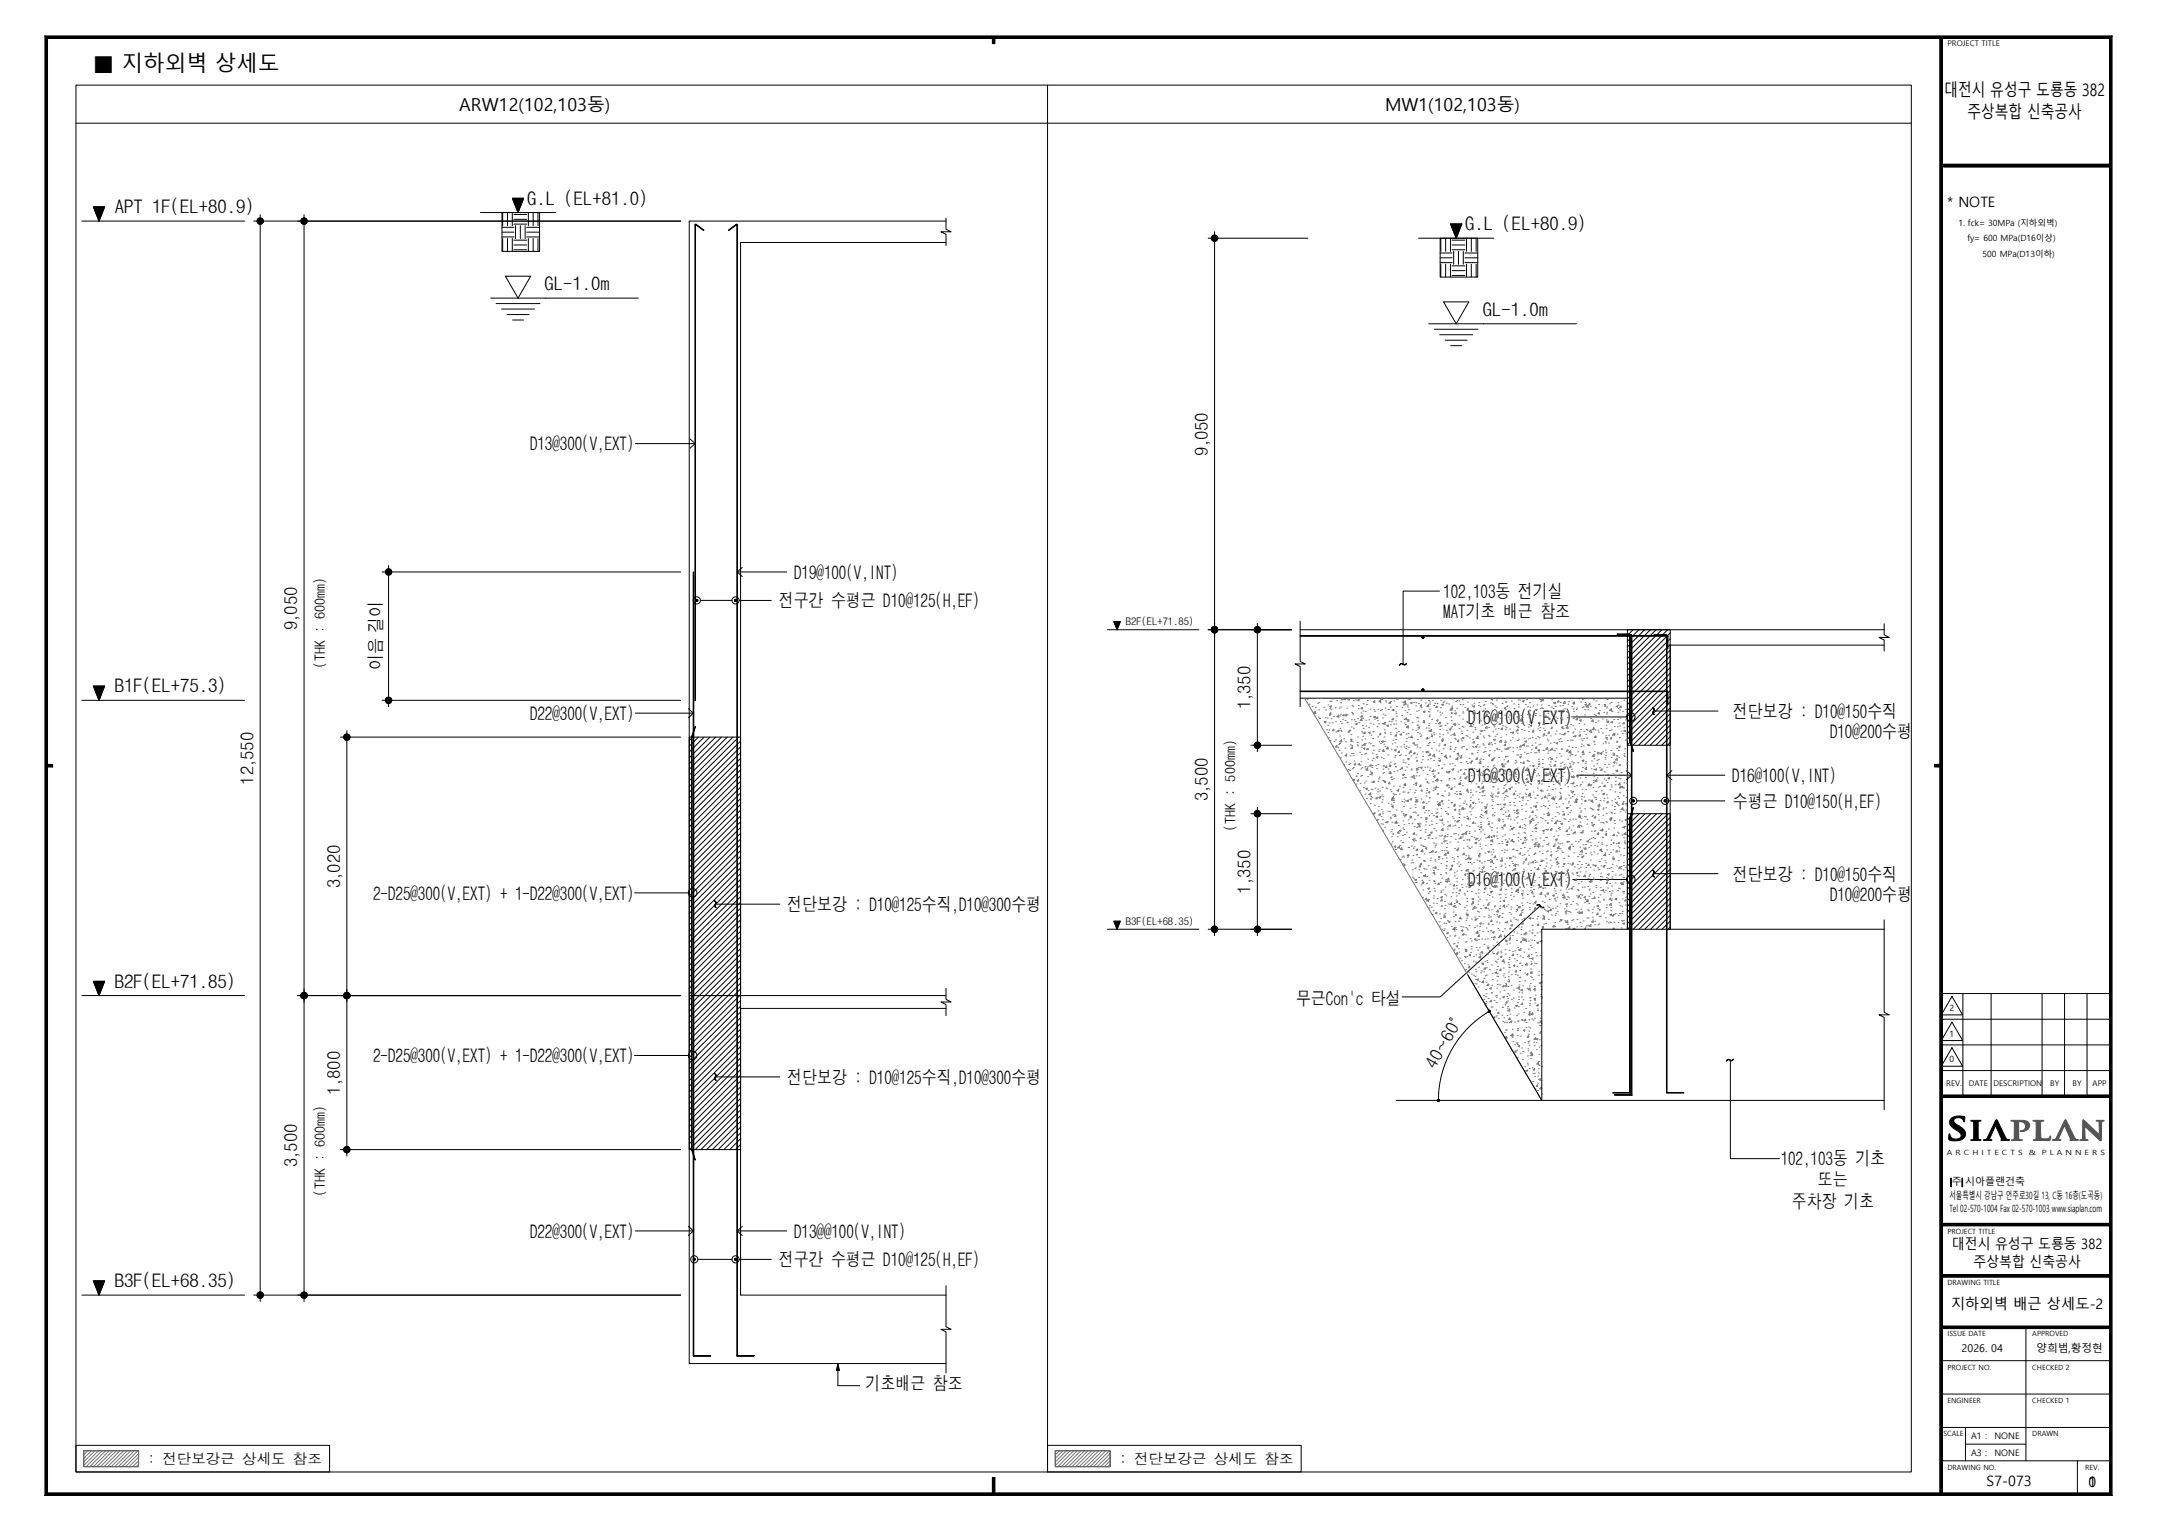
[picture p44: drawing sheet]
<svg xmlns="http://www.w3.org/2000/svg" width="420mm" height="297mm" viewBox="0 0 420 297" stroke-linecap="round" stroke-linejoin="round" font-family="sans-serif">
<defs><g id="words">
<text font-size="4.2" x="18.1" y="13.8">■ 지하외벽 상세도</text>
<g font-size="3.6">
<text x="22.4" y="41.5">APT 1F(EL+80.9)</text>
<text x="102.7" y="39.8">G.L (EL+81.0)</text>
<text x="285.3" y="44.8">G.L (EL+80.9)</text>
<text x="106" y="56.5">GL-1.0m</text>
<text x="288.7" y="61.5">GL-1.0m</text>
<text x="103.2" y="87.7">D13@300(V,EXT)</text>
<text x="154.6" y="112.7">D19@100(V,INT)</text>
<text x="151.6" y="118.3">전구간 수평근 D10@125(H,EF)</text>
<text x="281" y="116.5">102,103동 전기실</text>
<text x="281" y="120.4">MAT기초 배근 참조</text>
<text x="22.4" y="134.8">B1F(EL+75.3)</text>
<text x="103.2" y="140.2">D22@300(V,EXT)</text>
<text x="285.9" y="141">D16@100(V,EXT)</text>
<text x="337.4" y="139.8">전단보강 : D10@150수직</text>
<text x="356.3" y="143.8">D10@200수평</text>
<text x="285.9" y="152.3">D16@300(V,EXT)</text>
<text x="337.3" y="152.3">D16@100(V,INT)</text>
<text x="337.4" y="157.3">수평근 D10@150(H,EF)</text>
<text x="285.9" y="172.6">D16@100(V,EXT)</text>
<text x="337.4" y="171.5">전단보강 : D10@150수직</text>
<text x="72.7" y="175.2">2-D25@300(V,EXT) + 1-D22@300(V,EXT)</text>
<text x="153.3" y="177.4">전단보강 : D10@125수직,D10@300수평</text>
<text x="356.3" y="175.5">D10@200수평</text>
<text x="22.4" y="192.3">B2F(EL+71.85)</text>
<text x="252.4" y="195.7">무근Con'c 타설</text>
<text x="72.7" y="206.9">2-D25@300(V,EXT) + 1-D22@300(V,EXT)</text>
<text x="153.3" y="211.1">전단보강 : D10@125수직,D10@300수평</text>
<text x="346.7" y="226.9">102,103동 기초</text>
<text x="354" y="230.9">또는</text>
<text x="348.9" y="235.2">주차장 기초</text>
<text x="103.2" y="241.1">D22@300(V,EXT)</text>
<text x="154.6" y="241.1">D13@@100(V,INT)</text>
<text x="22.4" y="250.7">B3F(EL+68.35)</text>
<text x="151.6" y="246.6">전구간 수평근 D10@125(H,EF)</text>
<text x="168.5" y="270.7">기초배근 참조</text>
</g>
<g font-size="3.5">
<text x="89.4" y="21.5">ARW12(102,103동)</text>
<text x="269.7" y="21.5">MW1(102,103동)</text>
<text x="235.2" y="88.8" transform="rotate(-90 235.2 88.8)">9,050</text>
<text x="57.9" y="122.7" transform="rotate(-90 57.9 122.7)">9,050</text>
<text x="74.4" y="130.5" transform="rotate(-90 74.4 130.5)">이음 길이</text>
<text x="243.5" y="138.2" transform="rotate(-90 243.5 138.2)">1,350</text>
<text x="49.3" y="152.8" transform="rotate(-90 49.3 152.8)">12,550</text>
<text x="235.2" y="156" transform="rotate(-90 235.2 156)">3,500</text>
<text x="66.2" y="173" transform="rotate(-90 66.2 173)">3,020</text>
<text x="243.5" y="174" transform="rotate(-90 243.5 174)">1,350</text>
<text x="279.4" y="208.5" transform="rotate(-60 279.4 208.5)">40~60˚</text>
<text x="66.2" y="213.2" transform="rotate(-90 66.2 213.2)">1,800</text>
<text x="57.9" y="227.3" transform="rotate(-90 57.9 227.3)">3,500</text>
</g>
<g font-size="3.3">
<text x="378.6" y="18.8">대전시 유성구 도룡동 382</text>
<text x="383.1" y="23">주상복합 신축공사</text>
</g>
<g font-size="2.8">
<text x="379.2" y="40.2">* NOTE</text>
<text x="380.1" y="243.3">대전시 유성구 도룡동 382</text>
<text x="384.3" y="246.8">주상복합 신축공사</text>
<text x="379.9" y="254.8">지하외벽 배근 상세도-2</text>
<text x="28.8" y="285">: 전단보강근 상세도 참조</text>
<text x="218" y="285">: 전단보강근 상세도 참조</text>
<text x="386.8" y="289.5">S7-073</text>
<text x="406.7" y="289.6">1</text>
<text x="406.7" y="289.6">0</text>
</g>
<g font-size="2.7">
<text x="63.2" y="130.1" transform="rotate(-90 63.2 130.1)">(THK : 600mm)</text>
<text x="240.5" y="161.7" transform="rotate(-90 240.5 161.7)">(THK : 500mm)</text>
<text x="63.2" y="233" transform="rotate(-90 63.2 233)">(THK : 600mm)</text>
</g>
<g font-size="2.1">
<text x="381.9" y="263.4">2026. 04</text>
<text x="396.5" y="263.3">양희범,황정현</text>
</g>
<g font-size="2">
<text x="219.2" y="121.8">B2F(EL+71.85)</text>
<text x="219.2" y="180.1">B3F(EL+68.35)</text>
</g>
<g font-size="1.9">
<text x="379.6" y="233.5">서울특별시 강남구 언주로30길 13, C동 16층(도곡동)</text>
<text x="380" y="230.8">주 시아플랜건축</text>
<text x="379.6" y="236">Tel 02-570-1004 Fax 02-570-1003 www.siaplan.com</text>
</g>
<g font-size="1.7">
<text x="381.3" y="44">1. fck= 30MPa (지하외벽)</text>
<text x="383.1" y="47">fy= 600 MPa(D16이상)</text>
<text x="386" y="50">500 MPa(D13이하)</text>
<text x="379.6" y="196.9">2</text>
<text x="379.6" y="201.9">1</text>
<text x="379.6" y="206.9">0</text>
<text x="383.8" y="280.3">A1 :</text>
<text x="388.4" y="280.3">NONE</text>
<text x="383.8" y="283.5">A3 :</text>
<text x="388.4" y="283.5">NONE</text>
</g>
<g font-size="1.5">
<text x="379.2" y="9">PROJECT TITLE</text>
<text x="379" y="211.5">REV.</text>
<text x="383.3" y="211.6">DATE</text>
<text x="388.2" y="211.6">DESCRIPTION</text>
<text x="399.2" y="211.6">BY</text>
<text x="403.6" y="211.6">BY</text>
<text x="407.4" y="211.6">APP</text>
</g>
<g font-size="1.4">
<text x="379.1" y="225">A R C H I T E C T S</text>
<text x="395" y="225">&amp;</text>
<text x="397.6" y="225">P L A N N E R S</text>
<text x="379.2" y="240.3">PROJECT TITLE</text>
<text x="379.2" y="250.3">DRAWING TITLE</text>
<text x="379.2" y="260.2">ISSUE DATE</text>
<text x="395.7" y="260.2">APPROVED</text>
<text x="379.2" y="266.7">PROJECT NO.</text>
<text x="395.7" y="266.7">CHECKED 2</text>
<text x="379.2" y="273.3">ENGINEER</text>
<text x="395.7" y="273.3">CHECKED 1</text>
<text x="378.4" y="279.8">SCALE</text>
<text x="395.7" y="279.8">DRAWN</text>
<text x="379.2" y="286.3">DRAWING NO.</text>
<text x="406" y="286.3">REV.</text>
</g>
</g></defs>
<g fill="none" stroke="#767676" stroke-width=".19">
<path d="M16.4 282.5l-.1 .1M17.1 282.5l-.8 .8M17.8 282.5l-1.5 1.5M18.5 282.5l-2.2 2.2M19.2 282.5l-2.9 2.9M19.9 282.5l-3.1 3.1M20.6 282.5l-3.1 3.1M21.3 282.5l-3.1 3.1M22 282.5l-3.1 3.1M22.7 282.5l-3.1 3.1M23.4 282.5l-3.1 3.1M24.1 282.5l-3.1 3.1"/>
<path d="M24.8 282.5l-3.1 3.1M25.5 282.5l-3.1 3.1M26.2 282.5l-3.1 3.1M26.9 282.5l-3.2 3.1M27 283.1l-2.6 2.5M27 283.8l-1.9 1.8M27 284.5l-1.2 1.1M27 285.2l-.5 .4M205.6 282.5l-.1 .1M206.3 282.5l-.8 .8M207 282.5l-1.5 1.5M207.7 282.5l-2.2 2.2"/>
<path d="M208.4 282.5l-2.9 2.9M209.1 282.5l-3.1 3.1M209.8 282.5l-3.1 3.1M210.5 282.5l-3.1 3.1M211.2 282.5l-3.1 3.1M211.9 282.5l-3.1 3.1M212.6 282.5l-3.2 3.1M213.3 282.5l-3.2 3.1M213.9 282.5l-3.1 3.1M214.6 282.5l-3.1 3.1M215.3 282.5l-3.1 3.1M216 282.5l-3.1 3.1"/>
<path d="M216.2 283.1l-2.6 2.5M216.2 283.8l-1.9 1.8M216.2 284.5l-1.2 1.1M216.2 285.2l-.5 .4"/>
</g>
<path d="M282.4 43.6h2.2l-1.1 2.8z" fill="none" stroke="#000" stroke-width=".19"/>
<path d="M282.4 43.6h2.2l-1.1 2.8z" fill="#000"/>
<g fill="none" stroke="#000" stroke-width=".19">
<path d="M318 122.6l-1.1 1.2M319.1 122.6l-2.2 2.3M320.2 122.6l-3.3 3.4M321.4 122.6l-4.5 4.5M322.5 122.6l-5.6 5.6M323.6 122.6l-6.7 6.8M324.7 122.6l-7.8 7.9M325.2 123.3l-8.3 8.3M325.2 124.4l-8.3 8.3M325.2 125.5l-8.3 8.4M325.2 126.6l-8.3 8.4M325.2 127.8l-8.3 8.3"/>
<path d="M325.2 128.9l-8.3 8.3M325.2 130l-8.3 8.3M325.2 131.1l-8.3 8.4M325.2 132.3l-8.3 8.3M325.2 133.4l-8.3 8.3M325.2 134.5l-8.3 8.3M325.2 135.6l-8.3 8.4M325.2 136.7l-8.3 8.4M325.2 137.9l-7.3 7.2M325.2 139l-6.1 6.1M317 158.5l-.1 .1M318.1 158.5l-1.2 1.2"/>
<path d="M319.2 158.5l-2.3 2.3M320.3 158.5l-3.4 3.4M321.4 158.5l-4.5 4.5M322.6 158.5l-5.7 5.7M323.7 158.5l-6.8 6.8M324.8 158.5l-7.9 7.9M325.2 140.1l-5 5M325.2 141.2l-3.9 3.9M325.2 142.4l-2.8 2.7M325.2 143.5l-1.6 1.6M325.2 144.6l-.5 .5M325.2 159.2l-8.3 8.3"/>
<path d="M325.2 160.3l-8.3 8.4M325.2 161.4l-8.3 8.4M325.2 162.6l-8.3 8.3M325.2 163.7l-8.3 8.3M325.2 164.8l-8.3 8.3M325.2 165.9l-8.3 8.4M325.2 167.1l-8.3 8.3M325.2 168.2l-8.3 8.3M325.2 169.3l-8.3 8.3M325.2 170.4l-8.3 8.4M325.2 171.5l-8.3 8.4M325.2 172.7l-8.3 8.3"/>
<path d="M325.2 173.8l-7.2 7.2M325.2 174.9l-6.1 6.1M325.2 176l-4.9 5M325.2 177.2l-3.8 3.8M325.2 178.3l-2.7 2.7M325.2 179.4l-1.6 1.6M325.2 180.5l-.4 .5"/>
</g>
<g fill="none" stroke="#000" stroke-width=".19">
<path d="M8.8 7h402.5l-.6 .5h-401.4zM8.8 7l.5 .5v283.3l-.5 .5zM193.2 7.3h.5v1.2h-.5zM377.7 7.3h.5v283.7h-.5zM411.3 7v284.3l-.6-.5v-283.3zM378 32h33v.5h-33zM9 148.9h1.3v.5h-1.3zM376.7 148.9h1.3v.5h-1.3zM377.7 193.5h33.1M378 198.5h33M380.1 194.1l2.1 3.6h-4.2zM380.1 199.1l2.1 3.6h-4.2z"/>
<path d="M382.2 193.5v20M387.7 193.5v20M397.6 193.5v20M402 193.5v20M406.4 193.5v20M378 213.3h33v.5h-33zM378 208.5h33M378 203.5h33M380.1 204.1l2.1 3.6h-4.2zM378 238.3h33v.5h-33zM379.8 229.5h.2v1.6h-.2zM382 229.5h.1v1.6h-.1z"/>
<path d="M378 258.3h33v.5h-33zM378 248.3h33v.5h-33zM394.5 258.5v26M378 265h33M378 278h33M378 271.5h33M8.8 291.3l.5-.5h401.4l.6 .5zM193.2 287.8h.5v3.2h-.5zM378 284.5h33M404.5 284.5v6.5"/>
</g>
<path d="M378.5 32h32.5v.5h-32.5z" fill="none" stroke="#000" stroke-width=".19"/>
<path d="M378.5 32h32.5v.5h-32.5z" fill="#000"/>
<g fill="#000">
<path d="M8.8 7h402.5l-.6 .5h-401.4zM193.2 7.3h.5v1.2h-.5zM377.7 7.3h.5v283.7h-.5zM411.3 7v284.3l-.6-.5v-283.3zM378 32h33v.5h-33zM9 148.9h1.3v.5h-1.3zM376.7 148.9h1.3v.5h-1.3zM378 213.3h33v.5h-33zM378 238.3h33v.5h-33zM379.8 229.5h.2v1.6h-.2zM382 229.5h.1v1.6h-.1zM378 258.3h33v.5h-33z"/>
<path d="M378 248.3h33v.5h-33zM8.8 7l.5 .5v283.3l-.5 .5zM193.2 287.8h.5v3.2h-.5zM8.8 291.3l.5-.5h401.4l.6 .5z"/>
</g>
<path d="M391.6 218.2h1.7a1.6 1.6 0 0 1 1.9 .9 1.45 1.45 0 0 1-1.8 1.2 .92 .92 0 0 0 1-1.1 .92 .92 0 0 0-1.3-.6v2.9a.46 .46 0 0 0 .2 .5 .46 .46 0 0 0 .5 0 .31 .31 0 0 1-.6 .1h-1.5l.1-.1a.42 .42 0 0 0 .4-.2 .42 .42 0 0 0 0-.5v-2.4a.44 .44 0 0 0-.1-.5 .44 .44 0 0 0-.5-.1z" fill="none" stroke="#545454" stroke-width=".19"/>
<path d="M391.6 218.2h1.7a1.6 1.6 0 0 1 1.9 .9 1.45 1.45 0 0 1-1.8 1.2 .92 .92 0 0 0 1-1.1 .92 .92 0 0 0-1.3-.6v2.9a.46 .46 0 0 0 .2 .5 .46 .46 0 0 0 .5 0 .31 .31 0 0 1-.6 .1h-1.5l.1-.1a.42 .42 0 0 0 .4-.2 .42 .42 0 0 0 0-.5v-2.4a.44 .44 0 0 0-.1-.5 .44 .44 0 0 0-.5-.1z" fill-rule="evenodd" fill="#545454"/>
<path d="M379.9 217.9a2.66 2.66 0 0 1 2.7-.3l-.2 .9a1.08 1.08 0 0 0-.9-.8 1.08 1.08 0 0 0-1.1 .6 1.18 1.18 0 0 0 .8 .9h.1a1.69 1.69 0 0 1 1.2 2.3 2.76 2.76 0 0 1-3.1 .4l.2-1.1a1.2 1.2 0 0 0 1 1.1 1.2 1.2 0 0 0 1.3-.7 1.94 1.94 0 0 0-1.1-1.2 1.54 1.54 0 0 1-1.1-1.8zM383.8 218.2h1.9l-.1 .1a.41 .41 0 0 0-.4 .2 .41 .41 0 0 0 0 .5v2.5a.52 .52 0 0 0 .5 .5l-1.9 .1 .1-.1a.4 .4 0 0 0 .4-.2 .4 .4 0 0 0 0-.4v-2.5a.53 .53 0 0 0-.6-.6z" fill="none" stroke="#000" stroke-width=".19"/>
<g fill="#000">
<path d="M379.9 217.9a2.66 2.66 0 0 1 2.7-.3l-.2 .9a1.08 1.08 0 0 0-.9-.8 1.08 1.08 0 0 0-1.1 .6 1.18 1.18 0 0 0 .8 .9h.1a1.69 1.69 0 0 1 1.2 2.3 2.76 2.76 0 0 1-3.1 .4l.2-1.1a1.2 1.2 0 0 0 1 1.1 1.2 1.2 0 0 0 1.3-.7 1.94 1.94 0 0 0-1.1-1.2 1.54 1.54 0 0 1-1.1-1.8z" fill-rule="evenodd"/>
<path d="M383.8 218.2h1.9l-.1 .1a.41 .41 0 0 0-.4 .2 .41 .41 0 0 0 0 .5v2.5a.52 .52 0 0 0 .5 .5l-1.9 .1 .1-.1a.4 .4 0 0 0 .4-.2 .4 .4 0 0 0 0-.4v-2.5a.53 .53 0 0 0-.6-.6z" fill-rule="evenodd"/>
</g>
<path d="M405.6 218.1l3.2 2.9-.1-1.9a.58 .58 0 0 0-.5-.8h1.5a.54 .54 0 0 0-.5 .8v2.6a.29 .29 0 0 1-.1 .5 .29 .29 0 0 1-.4-.3l-2.8-2.6 .1 1.9a.58 .58 0 0 0 .6 .8h-1.6a.52 .52 0 0 0 .5-.2 .52 .52 0 0 0 0-.5z" fill="none" stroke="#545454" stroke-width=".19"/>
<path d="M405.6 218.1l3.2 2.9-.1-1.9a.58 .58 0 0 0-.5-.8h1.5a.54 .54 0 0 0-.5 .8v2.6a.29 .29 0 0 1-.1 .5 .29 .29 0 0 1-.4-.3l-2.8-2.6 .1 1.9a.58 .58 0 0 0 .6 .8h-1.6a.52 .52 0 0 0 .5-.2 .52 .52 0 0 0 0-.5z" fill-rule="evenodd" fill="#545454"/>
<path d="M395.9 218.2h2v.1a.47 .47 0 0 0-.6 .2 .47 .47 0 0 0 0 .6l.1 2.6a1.75 1.75 0 0 0 1.7-.2l.1-.2 .1 .1a.58 .58 0 0 1-.2 .6 .58 .58 0 0 1-.6 .1l-2.6-.1a.53 .53 0 0 0 .6-.7v-2.2a.55 .55 0 0 0-.1-.6 .55 .55 0 0 0-.5-.2z" fill="none" stroke="#545454" stroke-width=".19"/>
<path d="M395.9 218.2h2v.1a.47 .47 0 0 0-.6 .2 .47 .47 0 0 0 0 .6l.1 2.6a1.75 1.75 0 0 0 1.7-.2l.1-.2 .1 .1a.58 .58 0 0 1-.2 .6 .58 .58 0 0 1-.6 .1l-2.6-.1a.53 .53 0 0 0 .6-.7v-2.2a.55 .55 0 0 0-.1-.6 .55 .55 0 0 0-.5-.2z" fill-rule="evenodd" fill="#545454"/>
<path d="M388.6 218.1h.2l.1 .2 1.5 3a.93 .93 0 0 0 .9 .7l-1.7 .1 .2-.2-1.2-2.7-1 2.2a.31 .31 0 0 0-.2 .5 .31 .31 0 0 0 .4 .1v.1l-1.6-.1a.93 .93 0 0 0 .9-.8z" fill="none" stroke="#000" stroke-width=".19"/>
<path d="M388.6 218.1h.2l.1 .2 1.5 3a.93 .93 0 0 0 .9 .7l-1.7 .1 .2-.2-1.2-2.7-1 2.2a.31 .31 0 0 0-.2 .5 .31 .31 0 0 0 .4 .1v.1l-1.6-.1a.93 .93 0 0 0 .9-.8z" fill-rule="evenodd" fill="#000"/>
<path d="M402.1 218.1h.1l.2 .2 1.4 3a.93 .93 0 0 0 .9 .7l-1.6 .1 .1-.2-1.2-2.7-1 2.2a.31 .31 0 0 0-.2 .5 .31 .31 0 0 0 .5 .1l-.1 .1-1.6-.1a.93 .93 0 0 0 1-.8z" fill="none" stroke="#545454" stroke-width=".19"/>
<path d="M402.1 218.1h.1l.2 .2 1.4 3a.93 .93 0 0 0 .9 .7l-1.6 .1 .1-.2-1.2-2.7-1 2.2a.31 .31 0 0 0-.2 .5 .31 .31 0 0 0 .5 .1l-.1 .1-1.6-.1a.93 .93 0 0 0 1-.8z" fill-rule="evenodd" fill="#545454"/>
<path d="M382.7 278v6.5M382.7 281.3h11.8" fill="none" stroke="#000" stroke-width=".19"/>
<!-- layer: TABLE-1 -->
<path d="M14.8 16.6h357.4v270.1h-357.4zM14.8 24h357.4" fill="none" stroke="#000" stroke-width=".19"/>
<path d="M204 16.6v270.1" fill="none" stroke="#000" stroke-width=".19"/>
<path d="M14.8 281.5h49.4v5.2h-49.4zM204 281.5h49.4v5.2h-49.4z" fill="none" stroke="#000" stroke-width=".19"/>
<g fill="none" stroke="#000" stroke-width=".19">
<path d="M99.8 38.6h2.2l-1.1 2.8zM15.9 43.1h31.7M18.2 40.3h2.2l-1.1 2.8zM282.4 43.6h2.2l-1.1 2.8zM123.7 86.4h11.7M134.4 85.5l1 .9-1 .9M136.4 116.9h6.1M143.5 111.4h9.7M143.9 116.9h6.3M144.5 110.5l-1 .9 1 .9M280.3 115.1h-7.1v14.3M15.9 136.4h31.7"/>
<path d="M18.2 133.6h2.2l-1.1 2.8zM123.7 138.9h11.3M134 138l1 .9-1 .9M215.6 122.6h17.8M216.9 121.1h1.2l-.6 1.5zM272.7 129.3l-.1 .3zM272.7 129.3l.2-.1zM272.9 129.2l.1 .1zM273.1 129.2l.1 .2zM273.2 129.3l.2 .2zM273.4 129.4l.1 .1zM273.5 129.4h.2z"/>
<path d="M273.9 129.2l-.2 .2zM306.2 139.6h10.5M321.8 137.8l.2 .2zM321.8 138.8l.1 .2zM321.8 138.6v.2zM321.9 139l.3 .1zM321.9 138.5v.2zM322 138.5h12.5M322 138l.1 .2zM322 138.3v.2zM322 138.2l.1 .1zM307 151h10.7"/>
<path d="M316.7 150.1l1 .9-1 .9M318.7 156h4.8M324.5 151h11.4M324.5 156h11.4M325.5 150.1l-1 .9 1 .9M123.6 173.9h10.4M139.1 175.4l.3 .2zM139.1 176.4l.1 .2zM139.2 176.2l-.1 .2zM139.2 176.6l.3 .1zM139.3 176.1l-.1 .2zM139.3 176.1h12.5"/>
<path d="M139.3 175.6l.1 .2zM139.3 175.9v.2zM139.4 175.8v.1zM216.9 179.4h1.2l-.6 1.6zM299.3 176.3l.2-.1zM299.5 176.2h.2zM299.7 176.2l.1 .1zM299.8 176.3l.2 .2zM299.9 176.4l-19.5 17.8h-7.4M299.9 176.5l.2 .1zM300 176.7l.2 .1zM300.2 176.7l.2 .1z"/>
<path d="M300.3 176.7h.3zM306.2 171.3h10.5M321.8 169.5l.2 .1zM321.8 170.5l.1 .2zM321.8 170.3v.2zM321.9 170.7l.3 .1zM321.9 170.1v.2zM322 170.2h12.5M322 169.7l.1 .1zM322 170v.2zM322 169.8l.1 .2zM15.9 193.9h31.7"/>
<path d="M18.2 191.1h2.2l-1.1 2.8zM215.6 181h17.8M123.6 205.6h10.4M139.1 209l.3 .2zM139.1 210.1l.1 .1zM139.2 209.9l-.1 .2zM139.2 210.2l.3 .2zM139.3 209.7l-.1 .2zM139.3 209.7h12.5M139.3 209.3l.1 .1zM139.3 209.6v.1zM139.4 209.4v.2z"/>
<path d="M336.3 206.4l-.1 .3zM336.3 206.4l.2-.1zM336.5 206.3l.2 .1zM336.7 206.3l.1 .2zM336.9 206.4l.1 .2zM336.9 206.5v19.1h9.6M337 206.5l.2 .1zM337.2 206.5h.2zM337.5 206.2l-.1 .3zM123.7 239.7h11.3M134 238.8l1 .9-1 .9M143.5 239.7h9.7"/>
<path d="M144.5 238.8l-1 .9 1 .9M15.9 252.2h31.7M18.2 249.5h2.2l-1.1 2.7zM135.9 245.3h6.6M143.9 245.3h6.3M163.1 265.6l.4 1.3h-.7zM163.1 266.9v3h4.3M16.3 282.5h10.7v3.1h-10.7zM205.5 282.5h10.7v3.1h-10.7z"/>
<circle cx="135.7" cy="116.9" r=".7"/>
<circle cx="143.2" cy="116.9" r=".7"/>
<circle cx="317.5" cy="139.6" r=".83"/>
<circle cx="318" cy="156" r=".7"/>
<circle cx="324.2" cy="156" r=".7"/>
<circle cx="134.9" cy="173.9" r=".83"/>
<circle cx="317.5" cy="171.3" r=".83"/>
<circle cx="134.9" cy="205.6" r=".83"/>
<circle cx="135.2" cy="245.3" r=".7"/>
<circle cx="143.2" cy="245.3" r=".7"/>
</g>
<path d="M16.3 282.5h10.7v3.1h-10.7zM205.5 282.5h10.7v3.1h-10.7z" fill="none" stroke="#767676" stroke-width=".19"/>
<!-- layer: S-SYM -->
<g fill="none" stroke="#000" stroke-width=".19">
<path d="M93.5 41.4h14.7M95.5 58.1h28.8M96.6 59.1h8.5M97.7 41.4h7.4v7.6h-7.4zM97.7 46.1h2.4M97.7 45.2h2.4M97.7 44.3h2.4M97.9 41.5v2.5M97.9 46.5v2.5M98.4 53.8h4.9l-2.4 4.3zM98.8 41.5v2.5M98.8 46.5v2.5"/>
<path d="M99.8 41.5v2.5M99.8 46.5v2.5M100.1 48.6h2.5M100.1 47.7h2.5M100.1 46.8h2.5M100.1 43.6h2.5M100.1 42.7h2.5M100.1 41.8h2.5M100.4 41.4v.1M100.4 44v2.5M101.3 41.4v.1M101.3 44v2.5"/>
<path d="M102.3 41.4v.1M102.3 44v2.5M102.6 46.1h2.5M102.6 45.2h2.5M102.6 44.3h2.5M102.9 41.5v2.5M102.9 46.5v2.5M103.8 41.5v2.5M103.8 46.5v2.5M104.8 41.5v2.5M104.8 46.5v2.5M276.2 46.4h14.7"/>
<path d="M280.4 51.1h2.3M280.4 50.2h2.3M280.4 49.3h2.3M280.4 46.4h7.3v7.6h-7.3zM280.6 46.5v2.5M280.6 51.5v2.5M281.1 58.8h4.9l-2.5 4.3zM281.5 46.5v2.5M281.5 51.5v2.5M282.4 46.5v2.5M282.4 51.5v2.5M282.7 48.6h2.5"/>
<path d="M282.7 53.6h2.5M282.7 47.7h2.5M282.7 52.7h2.5M282.7 46.8h2.5M282.7 51.8h2.5M283.1 46.4v.1M283.1 49v2.5M284 46.4v.1M284 49v2.5M284.9 46.4v.1M284.9 49v2.5M285.2 51.1h2.5"/>
<path d="M285.2 50.2h2.5M285.2 49.3h2.5M285.6 46.5v2.5M285.6 51.5v2.5M286.5 46.5v2.5M286.5 51.5v2.5M287.4 46.5v2.5M287.4 51.5v2.5M97.7 60.2h6.4M98.7 61.3h4.3M99.8 62.3h2.1M278.2 63.1h28.8"/>
<path d="M279.3 64.1h8.5M280.3 65.2h6.4M281.4 66.3h4.3M282.5 67.3h2.1"/>
</g>
<g fill="none" stroke="#000" stroke-width=".19">
<path d="M135.3 43.8h.1v92.6h-.1zM135.3 43.7l.1 .1zM135.3 43.7l.2 .1zM135.4 43.8v92.6M135.4 43.7l.1 .1zM135.5 43.7v.1zM135.6 43.7l1.5 1.1-.1 .1-1.5-1.1zM141.8 44.8l1.5-1.1 .1 .1-1.5 1.1zM143.3 43.7l.1 .1zM143.4 43.7l.1 .1zM143.5 43.8h.1zM143.5 43.8h.1v220.3h-.1z"/>
<path d="M143.5 43.7v.1zM143.5 43.8v220.3h3.4M135 111.4h.1v152.7h-.1zM135 111.4v152.7h3.4M135.5 116.9l.1 .1zM135.5 117h.1zM135.5 116.8l.1 .1zM135.6 116.8h.1zM135.6 116.8v.1zM135.6 117v.1zM135.6 116.7l.1 .1zM135.7 117v.1z"/>
<path d="M135.7 117l.1 .1zM135.7 116.7v.2zM135.8 117v.1zM135.8 116.9h.1zM135.8 116.9l.1 .1zM135.8 116.8v.1zM143 116.9l.1 .1zM143 117h.2zM143 116.8l.1 .1zM143.1 116.8v.1zM143.1 116.8h.1zM143.2 117v.1z"/>
<path d="M143.2 116.7v.1zM143.2 117l.1 .1zM143.2 117l.2 .1zM143.3 116.7v.2zM143.3 117l.1 .1zM143.3 116.9h.1zM143.3 116.9l.1 .1zM143.4 116.8l-.1 .1zM253.2 123.8h71.4v.1h-71.4zM253.2 134.6h71.4v.1h-71.4zM253.2 123.8h71.4M253.2 134.6h71.4"/>
<path d="M276.9 124.2h.1zM276.9 124.1h.1zM276.9 134.3l.1 .1zM276.9 134.4h.1zM276.9 124.3l.1-.1zM276.9 124l.1 .1zM276.9 124h.1zM276.9 134.2l.1 .1zM276.9 134.5l.1-.1zM277 123.9l.1 .1zM277 134.2l.1 .1zM277 124.2l.1 .1z"/>
<path d="M277 134.4l.1 .2zM277.1 123.9v.1zM277.1 124.2l.1 .1zM277.1 134.5l.1 .1zM277.1 134.2v.1zM277.1 134.4l.1 .1zM277.1 124.1h.2zM277.1 134.3h.2zM277.2 124.1l.1 .1zM277.2 124.1v.2zM277.2 134.4v.1zM277.2 134.3l.1 .1z"/>
<path d="M277.2 123.9l-.1 .2zM277.2 134.2l-.1 .1zM314.9 123.5h2.4v.1h-2.4zM314.9 123.5h2.4M315.2 123.6h2.4v.1h-2.4zM315.2 123.7h2.4M317.3 123.5v.1zM317.3 123.6h.1zM317.3 123.6h.1v20.7h-.1zM317.4 123.5l-.1 .1zM317.4 123.6v20.7M317.6 123.6v.1z"/>
<path d="M317.6 123.8h.2zM317.6 123.8h.2v89.5l-.2-.1zM317.7 123.6l-.1 .2zM317.7 123.8v89.5M322 123.6h2.4v.1h-2.4zM322 123.7h2.4M324.4 123.6l.1 .1zM324.5 123.8h.1zM324.5 123.8h.1v89h-.1zM324.5 123.6v.2zM324.5 123.8v89h3.4M324.6 123.8v.1z"/>
<path d="M324.6 134.6v.1zM324.6 123.9h.2zM324.6 134.7h.2zM324.7 123.9h.1v2.4h-.1zM324.7 134.7h.1v2.4h-.1zM324.7 123.8l-.1 .1zM324.7 134.6l-.1 .1zM324.7 123.9v2.4M324.7 134.7v2.4M134.6 143.5l.2 .1v80.3h-.2zM134.7 143.5v80.4M135.3 141.5l.1 .1-.6 2-.2-.1z"/>
<path d="M317.3 144.3h.1l.7 2-.1 .1zM317.3 159.3h.1v53.6l-.1-.1zM317.4 159.3v53.6M317.8 156h.1zM317.8 156.1l.2-.1zM317.8 155.9l.1 .1zM317.9 155.8l.1 .1zM317.9 155.8v.1zM318 156v.2zM318 155.8v.1zM318 157.3h.1l-.7 2h-.1zM318 156.1l.1 .1z"/>
<path d="M318 156.1h.2zM318.1 155.8v.1zM318.1 156l.1 .1zM318.1 155.9l.1 .1zM318.2 155.8l-.1 .1zM324 156h.1zM324 156.1l.2-.1zM324 155.9l.1 .1zM324.1 155.8v.1zM324.1 155.8l.1 .1zM324.2 156v.2zM324.2 155.8v.1z"/>
<path d="M324.2 156.1l.1 .1zM324.2 156.1h.2zM324.3 155.8v.1zM324.3 156l.1 .1zM324.3 155.9l.1 .1zM324.4 155.8l-.1 .1zM314 212.8h3.3l.1 .1h-3.4zM314 212.8h3.4M314.4 213.2h3.2l.2 .1h-3.4zM314.4 213.2h3.4M324.5 212.8h3.4v.1h-3.4zM134.6 223.9h.2l.6 2h-.1z"/>
<path d="M135 245.3h.1zM135 245.4l.1-.1zM135 245.2l.1 .1zM135.1 245.1l.1 .1zM135.1 245.1v.1zM135.1 245.3v.2zM135.2 245.4v.1zM135.2 245.4h.1zM135.2 245.1v.1zM135.3 245.3v.1zM135.3 245.2l.1 .1zM135.3 245.3l.1 .1z"/>
<path d="M135.3 245.1v.1zM143 245.3h.1zM143 245.4l.2-.1zM143 245.2l.1 .1zM143.1 245.1v.1zM143.1 245.1l.1 .1zM143.2 245.3v.2zM143.2 245.1v.1zM143.2 245.4l.1 .1zM143.2 245.4h.2zM143.3 245.1v.1zM143.3 245.3l.1 .1z"/>
<path d="M143.3 245.2l.1 .1zM143.4 245.1l-.1 .1zM135 264h3.4v.1h-3.4zM143.5 264h3.4v.1h-3.4z"/>
</g>
<g fill="none" stroke="#000" stroke-width=".19">
<path d="M316.9 122.6h8.3v22.5h-8.3zM134.2 143.6h10v50.3h-10zM134.9 143.6l-.7 .6M136 143.6l-1.8 1.7M137.1 143.6l-2.9 2.9M138.2 143.6l-4 4M139.4 143.6l-5.2 5.1M140.5 143.6l-6.3 6.2M141.6 143.6l-7.4 7.4M142.7 143.6l-8.5 8.5M143.8 143.6l-9.6 9.6M144.2 144.3l-10 10"/>
<path d="M144.2 145.4l-10 10M144.2 146.6l-10 10M144.2 147.7l-10 10M144.2 148.8l-10 10M144.2 149.9l-10 10M144.2 151.1l-10 10M144.2 152.2l-10 10M144.2 153.3l-10 10M144.2 154.4l-10 10M144.2 155.5l-10 10M144.2 156.7l-10 10M144.2 157.8l-10 10"/>
<path d="M144.2 158.9l-10 10M316.9 158.5h8.3v22.5h-8.3zM144.2 160l-10 10M144.2 161.2l-10 10M144.2 162.3l-10 10M144.2 163.4l-10 10M144.2 164.5l-10 10M144.2 165.6l-10 10M144.2 166.8l-10 10M144.2 167.9l-10 10M144.2 169l-10 10M144.2 170.1l-10 10"/>
<path d="M144.2 171.3l-10 10M144.2 172.4l-10 10M144.2 173.5l-10 10M144.2 174.6l-10 10M144.2 175.8l-10 10M144.2 176.9l-10 10M144.2 178l-10 10M144.2 179.1l-10 10M134.2 193.9h10v30h-10zM144.2 180.2l-10 10M144.2 181.4l-10 10M144.2 182.5l-10 10"/>
<path d="M144.2 183.6l-10 10M144.2 184.7l-10 10M144.2 185.9l-10 10M144.2 187l-10 10M144.2 188.1l-10 10M144.2 189.2l-10 10M144.2 190.3l-10 10M144.2 191.5l-10 10M144.2 192.6l-10 10M144.2 193.7l-10 10M144.2 194.8l-10 10M144.2 196l-10 10"/>
<path d="M144.2 197.1l-10 10M144.2 198.2l-10 10M144.2 199.3l-10 10M144.2 200.4l-10 10M144.2 201.6l-10 10M144.2 202.7l-10 10M144.2 203.8l-10 10M144.2 204.9l-10 10M144.2 206.1l-10 10M144.2 207.2l-10 10M144.2 208.3l-10 10M144.2 209.4l-10 10"/>
<path d="M144.2 210.5l-10 10M144.2 211.7l-10 10M144.2 212.8l-10 10M144.2 213.9l-10 10M144.2 215l-8.8 8.9M144.2 216.2l-7.7 7.7M144.2 217.3l-6.6 6.6M144.2 218.4l-5.5 5.5M144.2 219.5l-4.4 4.4M144.2 220.7l-3.2 3.2M144.2 221.8l-2.1 2.1M144.2 222.9l-1 1"/>
</g>
<!-- layer: S-CON -->
<path d="M184.2 42.5v2.1l1 .5h-2l1 .5v2.2M184.2 43.1h-50v222.5h50M184.2 47.2h-40v146.7h40M253.2 121v7.8l1 .5h-2l1 .5v7.8M253.2 122.6h113.7M253.2 136h63.7v45h-16.7v33.3h66.7M366.9 121.5v2.1l1 .5h-2l1 .5v2.2M366.9 125.6h-41.7v55.4h41.7M366.9 179.1v18l1 .5h-2l1 .5v18M184.2 192.5v2.1l1 .5h-2l1 .5v2.2M184.2 196.4h-40v55.8h40M184.2 250.4v8l1 .5h-2l1 .5v8" fill="none" stroke="#000" stroke-width=".19"/>
<g fill="#000">
<path d="M135.3 43.7l.1 .1zM135.3 43.7l.2 .1zM135.4 43.7l.1 .1zM135.5 43.7v.1zM135.6 43.7l1.5 1.1-.1 .1-1.5-1.1zM141.8 44.8l1.5-1.1 .1 .1-1.5 1.1zM143.3 43.7l.1 .1zM143.4 43.7l.1 .1zM143.5 43.7v.1zM143.5 43.8h.1zM135.5 116.9l.1 .1zM135.5 117h.1z"/>
<path d="M135.5 116.8l.1 .1zM135.6 117v.1zM135.6 116.8v.1zM135.7 117v.1zM135.6 116.8h.1zM135.7 117l.1 .1zM135.6 116.7l.1 .1zM135.8 117v.1zM135.7 116.7v.2zM135.8 116.9l.1 .1zM135.8 116.8v.1zM135.8 116.9h.1z"/>
<path d="M143 116.8l.1 .1zM143 116.9l.1 .1zM143.1 116.8v.1zM143 117h.2zM143.1 116.8h.1zM143.2 117v.1zM143.2 116.7v.1zM143.2 117l.1 .1zM143.3 116.7v.2zM143.2 117l.2 .1zM143.4 116.8l-.1 .1zM143.3 117l.1 .1z"/>
<path d="M143.3 116.9h.1zM143.3 116.9l.1 .1zM276.9 124.1h.1zM276.9 124l.1 .1zM276.9 134.3l.1 .1zM276.9 134.4h.1zM276.9 124.2h.1zM276.9 124h.1zM276.9 134.2l.1 .1zM276.9 134.5l.1-.1zM276.9 124.3l.1-.1zM277 123.9l.1 .1z"/>
<path d="M277 134.4l.1 .2zM277.1 123.9v.1zM277 124.2l.1 .1zM277.1 134.5l.1 .1zM277 134.2l.1 .1zM277.2 123.9l-.1 .2zM277.1 124.2l.1 .1zM277.1 134.4l.1 .1zM277.1 134.2v.1zM277.1 124.1h.2zM277.2 134.4v.1zM277.2 134.2l-.1 .1z"/>
<path d="M277.2 124.1l.1 .1zM277.2 124.1v.2zM277.2 134.3l.1 .1zM277.1 134.3h.2zM317.3 123.5v.1zM317.4 123.5l-.1 .1zM317.3 123.6h.1zM317.6 123.6v.1zM317.7 123.6l-.1 .2zM317.6 123.8h.2zM324.4 123.6l.1 .1zM324.5 123.6v.2z"/>
<path d="M324.5 123.8h.1zM324.6 123.8v.1zM324.6 134.6v.1zM324.7 123.8l-.1 .1zM324.7 134.6l-.1 .1zM324.6 123.9h.2zM324.6 134.7h.2zM135.3 141.5l.1 .1-.6 2-.2-.1zM317.8 156h.1zM317.8 156.1l.2-.1zM317.8 155.9l.1 .1zM318 156v.2z"/>
<path d="M317.9 155.8v.1zM317.3 144.3h.1l.7 2-.1 .1zM318 156.1l.1 .1zM317.9 155.8l.1 .1zM318 156.1h.2zM318 155.8v.1zM318.1 156l.1 .1zM318.1 155.8v.1zM318 157.3h.1l-.7 2h-.1zM318.2 155.8l-.1 .1zM318.1 155.9l.1 .1zM324 155.9l.1 .1z"/>
<path d="M324 156h.1zM324.1 155.8v.1zM324 156.1l.2-.1zM324.1 155.8l.1 .1zM324.2 156v.2zM324.2 155.8v.1zM324.2 156.1l.1 .1zM324.3 155.8v.1zM324.2 156.1h.2zM324.4 155.8l-.1 .1zM324.3 156l.1 .1zM324.3 155.9l.1 .1z"/>
<path d="M134.6 223.9h.2l.6 2h-.1zM135 245.3h.1zM135 245.4l.1-.1zM135 245.2l.1 .1zM135.1 245.3v.2zM135.1 245.1v.1zM135.2 245.4v.1zM135.1 245.1l.1 .1zM135.2 245.4h.1zM135.3 245.3v.1zM135.2 245.1v.1zM135.3 245.3l.1 .1z"/>
<path d="M135.3 245.1v.1zM135.3 245.2l.1 .1zM143 245.2l.1 .1zM143 245.3h.1zM143.1 245.1v.1zM143 245.4l.2-.1zM143.1 245.1l.1 .1zM143.2 245.3v.2zM143.2 245.1v.1zM143.2 245.4l.1 .1zM143.3 245.1v.1zM143.2 245.4h.2z"/>
<path d="M143.4 245.1l-.1 .1zM143.3 245.3l.1 .1zM143.3 245.2l.1 .1z"/>
</g>
<g fill="#000">
<path d="M272.7 129.3l-.1 .3zM272.7 129.3l.2-.1zM272.9 129.2l.1 .1zM273.1 129.2l.1 .2zM273.2 129.3l.2 .2zM273.4 129.4l.1 .1zM273.5 129.4h.2zM273.9 129.2l-.2 .2zM321.8 137.8l.2 .2zM321.8 138.8l.1 .2zM321.8 138.6v.2zM321.9 139l.3 .1z"/>
<path d="M321.9 138.5v.2zM322 138l.1 .2zM322 138.3v.2zM322 138.2l.1 .1zM139.1 175.4l.3 .2zM139.1 176.4l.1 .2zM139.2 176.2l-.1 .2zM139.2 176.6l.3 .1zM139.3 176.1l-.1 .2zM139.3 175.6l.1 .2zM139.3 175.9v.2zM139.4 175.8v.1z"/>
<path d="M299.3 176.3l.2-.1zM299.5 176.2h.2zM299.7 176.2l.1 .1zM299.8 176.3l.2 .2zM299.9 176.5l.2 .1zM300 176.7l.2 .1zM300.2 176.7l.2 .1zM300.3 176.7h.3zM321.8 169.5l.2 .1zM321.8 170.5l.1 .2zM321.8 170.3v.2zM321.9 170.7l.3 .1z"/>
<path d="M321.9 170.1v.2zM322 169.7l.1 .1zM322 170v.2zM322 169.8l.1 .2zM139.1 209l.3 .2zM139.1 210.1l.1 .1zM139.2 209.9l-.1 .2zM139.2 210.2l.3 .2zM139.3 209.7l-.1 .2zM139.3 209.3l.1 .1zM139.3 209.6v.1zM139.4 209.4v.2z"/>
<path d="M336.3 206.4l-.1 .3zM336.3 206.4l.2-.1zM336.5 206.3l.2 .1zM336.7 206.3l.1 .2zM336.9 206.4l.1 .2zM337 206.5l.2 .1zM337.2 206.5h.2zM337.5 206.2l-.1 .3zM163.1 265.6l.4 1.3h-.7z"/>
</g>
<!-- layer: X-PLAN-B1F$0$A-DIM -->
<g fill="none" stroke="#000" stroke-width=".19">
<path d="M49.4 43.1h83.1M50 43l.7 .1h-.7zM50 43.1h.7l-.6 .2zM50.1 42.8l.6 .3-.7-.1zM50.1 43.3l.6-.2-.5 .4zM50.2 42.6l.1-.1 .4 .6zM50.2 42.6l.5 .5-.6-.3zM50.2 43.5l.5-.4-.4 .5zM50.3 42.5h.2l.2 .6zM50.5 42.5l.2-.1v.7zM50.7 43.1l.1 .6h-.1zM50.7 43.1l.3 .5-.2 .1z"/>
<path d="M50.7 43.1l.4 .4-.1 .1zM50.7 43.1l.5 .2-.1 .2zM50.7 43.1h.6l-.1 .2zM50.7 43.1l.6-.1v.1zM50.7 43.1l.5-.3 .1 .2zM50.7 43.1l.4-.5 .1 .2zM50.7 42.4l.1 .1-.1 .6zM50.7 43.1l-.2 .6-.2-.1zM50.7 41.8v211.7M50.8 42.5h.2l-.3 .6zM51 42.5l.1 .1-.4 .5zM58.6 43l.6 .1h-.6z"/>
<path d="M58.6 43.1h.6l-.6 .2zM58.6 42.8l.6 .3-.6-.1zM58.6 43.3l.6-.2-.5 .4zM58.7 42.6l.2-.1 .3 .6zM58.7 42.6l.5 .5-.6-.3zM58.7 43.5l.5-.4-.3 .5zM58.9 42.5h.1l.2 .6zM59 42.5l.2-.1v.7zM59.2 43.1l.2 .6h-.2zM59.2 43.1l.3 .5-.1 .1zM59.2 43.1l.5 .4-.2 .1zM59.2 43.1l.6 .2-.1 .2z"/>
<path d="M59.2 43.1h.6v.2zM59.2 43.1l.6-.1v.1zM59.2 43.1l.6-.3v.2zM59.2 43.1l.5-.5 .1 .2zM59.2 42.4l.2 .1-.2 .6zM59.2 43.1l-.2 .6-.1-.1zM59.2 41.8v211.7M59.4 42.5h.1l-.3 .6zM59.5 42.5l.2 .1-.5 .5zM235.2 46.4h19.5M235.9 46.3l.6 .1-.6 .1zM235.9 46.5l.6-.1-.6 .3z"/>
<path d="M235.9 46.1l.6 .3-.6-.1zM235.9 46.7l.6-.3-.5 .4zM236 46l.2-.1 .3 .5zM236 46l.5 .4-.6-.3zM236 46.8l.5-.4-.3 .5zM236.2 45.9l.1-.1 .2 .6zM236.3 45.8h.2v.6zM236.5 46.4l.2 .6h-.2zM236.5 46.4l.3 .5-.1 .1zM236.5 46.4l.5 .4-.2 .1zM236.5 46.4l.6 .3-.1 .1zM236.5 46.4l.6 .1v.2z"/>
<path d="M236.5 46.4l.6-.1v.2zM236.5 46.4l.6-.3v.2zM236.5 46.4l.5-.4 .1 .1zM236.5 45.8h.2l-.2 .6zM236.5 46.4l-.2 .6-.1-.1zM236.5 45.1v137.1M236.7 45.8l.1 .1-.3 .5zM236.8 45.9l.2 .1-.5 .4zM74.4 111.4h58.1M75 111.3l.7 .1-.7 .1zM75 111.5l.7-.1-.6 .3zM75.1 111.1l.6 .3-.7-.1z"/>
<path d="M75.1 111.7l.6-.3-.5 .4zM75.2 111l.1-.1 .4 .5zM75.2 111l.5 .4-.6-.3zM75.2 111.8l.5-.4-.4 .5zM75.3 110.9l.2-.1 .2 .6zM75.5 110.8h.2v.6zM75.7 111.4l.1 .6h-.1zM75.7 111.4l.3 .5-.2 .1zM75.7 111.4l.4 .4-.1 .1zM75.7 111.4l.5 .3-.1 .1zM75.7 111.4l.6 .1-.1 .2zM75.7 111.4l.6-.1v.2z"/>
<path d="M75.7 111.4l.5-.3 .1 .2zM75.7 111.4l.4-.4 .1 .1zM75.7 110.8h.1l-.1 .6zM75.7 111.4l-.2 .6-.2-.1zM75.7 110.1v27.5M75.8 110.8l.2 .1-.3 .5zM76 110.9l.1 .1-.4 .4zM74.4 136.4h58.1M75 136.3l.7 .1-.7 .1zM75 136.5l.7-.1-.6 .3zM75.1 136.1l.6 .3-.7-.1zM75.1 136.7l.6-.3-.5 .4z"/>
<path d="M75.2 136l.1-.1 .4 .5zM75.2 136l.5 .4-.6-.3zM75.2 136.8l.5-.4-.4 .5zM75.3 135.9l.2-.1 .2 .6zM75.5 135.8h.2v.6zM75.7 136.4l-.2 .6-.2-.1zM75.7 136.4v.6h-.2zM75.7 136.4l.1 .6h-.1zM75.7 136.4l.3 .5-.2 .1zM75.7 136.4l.4 .4-.1 .1zM75.7 136.4l.5 .3-.1 .1zM75.7 136.4l.6 .1-.1 .2z"/>
<path d="M75.7 136.4l.6-.1v.2zM75.7 136.4l.5-.3 .1 .2zM75.7 136.4l.4-.4 .1 .1zM75.8 135.8l.2 .1-.3 .5zM76 135.9l.1 .1-.4 .4zM235.2 122.6h16.3M235.9 122.6h.6l-.6 .1zM235.9 122.7l.6-.1-.6 .3zM235.9 122.4l.6 .2h-.6zM235.9 122.9l.6-.3-.5 .5zM236 122.2l.2-.1 .3 .5zM236 122.2l.5 .4-.6-.2z"/>
<path d="M236 123.1l.5-.5-.3 .6zM236.2 122.1l.1-.1 .2 .6zM236.3 122h.2v.6zM236.5 122.6l.2 .6-.2 .1zM236.5 122.6l.3 .6h-.1zM236.5 122.6l.5 .5-.2 .1zM236.5 122.6l.6 .3-.1 .2zM236.5 122.6l.6 .1v.2zM236.5 122.6h.6v.1zM236.5 122.6l.6-.2v.2zM236.5 122.6l.5-.4 .1 .2zM236.5 122h.2l-.2 .6z"/>
<path d="M236.5 122.6l-.2 .6h-.1zM236.7 122l.1 .1-.3 .5zM236.8 122.1l.2 .1-.5 .4zM244.2 122.6h.6l-.6 .1zM244.2 122.7l.6-.1-.5 .3zM244.3 122.4l.5 .2h-.6zM244.3 122.9l.5-.3-.4 .5zM244.4 122.2l.1-.1 .3 .5zM244.4 122.2l.4 .4-.5-.2zM244.4 123.1l.4-.5-.3 .6zM244.5 122.1l.2-.1 .1 .6zM244.7 122h.1v.6z"/>
<path d="M244.8 122.6l.2 .6-.2 .1zM244.8 122.6l.4 .6h-.2zM244.8 122.6l.5 .5-.1 .1zM244.8 122.6l.6 .3-.1 .2zM244.8 122.6l.6 .1v.2zM244.8 122.6h.6v.1zM244.8 122.6l.6-.2v.2zM244.8 122.6l.5-.4 .1 .2zM244.8 122h.2l-.2 .6zM244.8 122.6l-.1 .6h-.2zM244.8 121.4v25M245 122l.2 .1-.4 .5z"/>
<path d="M245.2 122.1l.1 .1-.5 .4zM66.3 143.6h66.2M66.9 143.5l.6 .1h-.6zM66.9 143.6h.6l-.5 .2zM67 143.3l.5 .3-.6-.1zM67 143.8l.5-.2-.4 .4zM67.1 143.1l.1-.1 .3 .6zM67.1 143.1l.4 .5-.5-.3zM67.1 144l.4-.4-.3 .5zM67.2 143h.2l.1 .6zM67.4 143l.1-.1v.7zM67.5 143.6l.2 .6h-.2z"/>
<path d="M67.5 143.6l.4 .5-.2 .1zM67.5 143.6l.5 .4-.1 .1zM67.5 143.6l.6 .2-.1 .2zM67.5 143.6h.7l-.1 .2zM67.5 143.6l.7-.1v.1zM67.5 143.6l.6-.3 .1 .2zM67.5 143.6l.5-.5 .1 .2zM67.5 142.9l.2 .1-.2 .6zM67.5 143.6l-.1 .6-.2-.1zM67.5 142.3v82.8M67.7 143h.2l-.4 .6zM67.9 143l.1 .1-.5 .5z"/>
<path d="M243.6 145.1h7.9M243.6 158.5h7.9M244.2 145.1h.6l-.6 .1zM244.2 145.2l.6-.1-.5 .3zM244.2 158.4l.6 .1-.6 .1zM244.2 158.6l.6-.1-.5 .2zM244.3 144.9l.5 .2h-.6zM244.3 145.4l.5-.3-.4 .5zM244.3 158.2l.5 .3-.6-.1zM244.3 158.7l.5-.2-.4 .4zM244.4 144.7l.1-.1 .3 .5zM244.4 144.7l.4 .4-.5-.2z"/>
<path d="M244.4 145.6l.4-.5-.3 .6zM244.4 158.1l.1-.2 .3 .6zM244.4 158.1l.4 .4-.5-.3zM244.4 158.9l.4-.4-.3 .5zM244.5 144.6l.2-.1 .1 .6zM244.5 157.9h.2l.1 .6zM244.7 144.5h.1v.6zM244.7 157.9h.1v.6zM244.8 145.1l-.1 .6h-.2zM244.8 145.1v.7l-.1-.1zM244.8 145.1l.2 .6-.2 .1zM244.8 145.1l.4 .6h-.2z"/>
<path d="M244.8 145.1l.5 .5-.1 .1zM244.8 145.1l.6 .3-.1 .2zM244.8 145.1l.6 .1v.2zM244.8 145.1h.6v.1zM244.8 145.1l.6-.2v.2zM244.8 145.1l.5-.4 .1 .2zM244.8 158.5l.2 .6h-.2zM244.8 158.5l.4 .5-.2 .1zM244.8 158.5l.5 .4-.1 .1zM244.8 158.5l.6 .2-.1 .2zM244.8 158.5l.6 .1v.1zM244.8 158.5l.6-.1v.2z"/>
<path d="M244.8 158.5l.6-.3v.2zM244.8 158.5l.5-.4 .1 .1zM244.8 157.9h.2l-.2 .6zM244.8 158.5l-.1 .6-.2-.1zM244.8 157.2v25M245 144.5l.2 .1-.4 .5zM245 157.9h.2l-.4 .6zM245.2 144.6l.1 .1-.5 .4zM245.2 157.9l.1 .2-.5 .4zM58 193.9h74.5M58.6 193.8l.6 .1-.6 .1zM58.6 194l.6-.1-.6 .3z"/>
<path d="M58.6 193.6l.6 .3-.6-.1zM58.6 194.2l.6-.3-.5 .4zM58.7 193.5l.2-.1 .3 .5zM58.7 193.5l.5 .4-.6-.3zM58.7 194.3l.5-.4-.3 .5zM58.9 193.4l.1-.1 .2 .6zM59 193.3h.2v.6zM59.2 193.9l-.2 .6-.1-.1zM59.2 193.9v.6h-.2zM59.2 193.9l.2 .6h-.2zM59.2 193.9l.3 .5-.1 .1zM59.2 193.9l.5 .4-.2 .1z"/>
<path d="M59.2 193.9l.6 .3-.1 .1zM59.2 193.9l.6 .1v.2zM59.2 193.9l.6-.1v.2zM59.2 193.9l.6-.3v.2zM59.2 193.9l.5-.4 .1 .1zM59.4 193.3l.1 .1-.3 .5zM59.5 193.4l.2 .1-.5 .4zM66.9 193.8l.6 .1-.6 .1zM66.9 194l.6-.1-.5 .3zM67 193.6l.5 .3-.6-.1zM67 194.2l.5-.3-.4 .4zM67.1 193.5l.1-.1 .3 .5z"/>
<path d="M67.1 193.5l.4 .4-.5-.3zM67.1 194.3l.4-.4-.3 .5zM67.2 193.4l.2-.1 .1 .6zM67.4 193.3h.1v.6zM67.5 193.9l.2 .6h-.2zM67.5 193.9l.4 .5-.2 .1zM67.5 193.9l.5 .4-.1 .1zM67.5 193.9l.6 .3-.1 .1zM67.5 193.9l.7 .1-.1 .2zM67.5 193.9l.7-.1v.2zM67.5 193.9l.6-.3 .1 .2zM67.5 193.9l.5-.4 .1 .1z"/>
<path d="M67.5 193.3h.2l-.2 .6zM67.5 193.9l-.1 .6-.2-.1zM67.7 193.3l.2 .1-.4 .5zM67.9 193.4l.1 .1-.5 .4zM235.2 181h16.3M235.9 180.9l.6 .1-.6 .1zM235.9 181.1l.6-.1-.6 .2zM235.9 180.7l.6 .3-.6-.1zM235.9 181.2l.6-.2-.5 .4zM236 180.6l.2-.2 .3 .6zM236 180.6l.5 .4-.6-.3zM236 181.4l.5-.4-.3 .5z"/>
<path d="M236.2 180.4h.1l.2 .6zM236.3 180.4h.2v.6zM236.5 181l-.2 .6-.1-.1zM236.5 181v.6h-.2zM236.5 181l.2 .6h-.2zM236.5 181l.3 .5-.1 .1zM236.5 181l.5 .4-.2 .1zM236.5 181l.6 .2-.1 .2zM236.5 181l.6 .1v.1zM236.5 181l.6-.1v.2zM236.5 181l.6-.3v.2zM236.5 181l.5-.4 .1 .1z"/>
<path d="M236.7 180.4h.1l-.3 .6zM236.8 180.4l.2 .2-.5 .4zM244.2 180.9l.6 .1-.6 .1zM244.2 181.1l.6-.1-.5 .2zM244.3 180.7l.5 .3-.6-.1zM244.3 181.2l.5-.2-.4 .4zM244.4 180.6l.1-.2 .3 .6zM244.4 180.6l.4 .4-.5-.3zM244.4 181.4l.4-.4-.3 .5zM244.5 180.4h.2l.1 .6zM244.7 180.4h.1v.6zM244.8 181l-.1 .6-.2-.1z"/>
<path d="M244.8 181v.6h-.1zM244.8 181l.2 .6h-.2zM244.8 181l.4 .5-.2 .1zM244.8 181l.5 .4-.1 .1zM244.8 181l.6 .2-.1 .2zM244.8 181l.6 .1v.1zM244.8 181l.6-.1v.2zM244.8 181l.6-.3v.2zM244.8 181l.5-.4 .1 .1zM245 180.4h.2l-.4 .6zM245.2 180.4l.1 .2-.5 .4zM285.8 189.9l14.4 24.4h-28.3"/>
<path d="M289.8 197.1l.2-.1-.1 .1zM289.8 196.9l.2 .1h-.2zM289.9 196.8h.1v.2zM289.9 196.8l.1 .2-.2-.1zM290 197v.2l-.1-.1zM290 197l.1 .1-.1 .1zM290 197l.2 .1h-.1zM290 197h.2v.1zM290 197l.2-.1v.1zM290 196.8h.1l-.1 .2zM290.1 196.8l.1 .1-.2 .1zM290.1 196.9a20.1 20.1 0 0 0-10 17.4"/>
<path d="M279.9 214.3h.2l-.2 .1zM279.9 214.2l.2 .1h-.2zM279.9 214.4l.2-.1-.1 .2zM280 214.1h.1v.2zM280 214.1l.1 .2-.2-.1zM280.1 214.3v.2h-.1zM280.1 214.3l.1 .2h-.1zM280.1 214.3l.2 .1-.1 .1zM280.1 214.3h.2v.1zM280.1 214.3l.2-.1v.1zM280.2 214.1l.1 .1-.2 .1zM66.3 223.9h66.2"/>
<path d="M66.9 223.8l.6 .1-.6 .1zM66.9 224l.6-.1-.5 .3zM67 223.6l.5 .3-.6-.1zM67 224.2l.5-.3-.4 .4zM67.1 223.5l.1-.1 .3 .5zM67.1 223.5l.4 .4-.5-.3zM67.1 224.3l.4-.4-.3 .5zM67.2 223.4l.2-.1 .1 .6zM67.4 223.3h.1v.6zM67.5 223.9l-.1 .6-.2-.1zM67.5 223.9v.6h-.1zM67.5 223.9l.2 .6h-.2z"/>
<path d="M67.5 223.9l.4 .5-.2 .1zM67.5 223.9l.5 .4-.1 .1zM67.5 223.9l.6 .3-.1 .1zM67.5 223.9l.7 .1-.1 .2zM67.5 223.9l.7-.1v.2zM67.5 223.9l.6-.3 .1 .2zM67.5 223.9l.5-.4 .1 .1zM67.7 223.3l.2 .1-.4 .5zM67.9 223.4l.1 .1-.5 .4zM49.4 252.2h83.1M50 252.1l.7 .1-.7 .1zM50 252.3l.7-.1-.6 .3z"/>
<path d="M50.1 252l.6 .2-.7-.1zM50.1 252.5l.6-.3-.5 .4zM50.2 251.8l.1-.1 .4 .5zM50.2 251.8l.5 .4-.6-.2zM50.2 252.6l.5-.4-.4 .6zM50.3 251.7l.2-.1 .2 .6zM50.5 251.6h.2v.6zM50.7 252.2l-.2 .6h-.2zM50.7 252.2v.7l-.2-.1zM50.7 252.2l.1 .6-.1 .1zM50.7 252.2l.3 .6h-.2zM50.7 252.2l.4 .4-.1 .2z"/>
<path d="M50.7 252.2l.5 .3-.1 .1zM50.7 252.2l.6 .1-.1 .2zM50.7 252.2l.6-.1v.2zM50.7 252.2l.5-.2 .1 .1zM50.7 252.2l.4-.4 .1 .2zM50.8 251.6l.2 .1-.3 .5zM51 251.7l.1 .1-.4 .4zM58.6 252.1l.6 .1-.6 .1zM58.6 252.3l.6-.1-.6 .3zM58.6 252l.6 .2-.6-.1zM58.6 252.5l.6-.3-.5 .4zM58.7 251.8l.2-.1 .3 .5z"/>
<path d="M58.7 251.8l.5 .4-.6-.2zM58.7 252.6l.5-.4-.3 .6zM58.9 251.7l.1-.1 .2 .6zM59 251.6h.2v.6zM59.2 252.2l-.2 .6h-.1zM59.2 252.2v.7l-.2-.1zM59.2 252.2l.2 .6-.2 .1zM59.2 252.2l.3 .6h-.1zM59.2 252.2l.5 .4-.2 .2zM59.2 252.2l.6 .3-.1 .1zM59.2 252.2l.6 .1v.2zM59.2 252.2l.6-.1v.2z"/>
<path d="M59.2 252.2l.6-.2v.1zM59.2 252.2l.5-.4 .1 .2zM59.4 251.6l.1 .1-.3 .5zM59.5 251.7l.2 .1-.5 .4z"/>
</g>
<g fill="#000">
<path d="M50.7 43.1l.1 .6h-.1zM50.7 43.1l.3 .5-.2 .1zM50.7 43.1l.4 .4-.1 .1zM50.7 43.1l.5 .2-.1 .2zM50.7 43.1h.6l-.1 .2zM50.7 43.1l.6-.1v.1zM50.7 43.1l.5-.3 .1 .2zM50.7 43.1l.4-.5 .1 .2zM51 42.5l.1 .1-.4 .5zM50.8 42.5h.2l-.3 .6zM50.7 42.4l.1 .1-.1 .6zM50.5 42.5l.2-.1v.7z"/>
<path d="M50.3 42.5h.2l.2 .6zM50.2 42.6l.1-.1 .4 .6zM50.2 42.6l.5 .5-.6-.3zM50.1 42.8l.6 .3-.7-.1zM50 43l.7 .1h-.7zM50 43.1h.7l-.6 .2zM50.1 43.3l.6-.2-.5 .4zM50.2 43.5l.5-.4-.4 .5zM50.7 43.1l-.2 .6-.2-.1zM50.7 43.1v.6h-.2zM59.2 43.1l.2 .6h-.2zM59.2 43.1l.3 .5-.1 .1z"/>
<path d="M59.2 43.1l.5 .4-.2 .1zM59.2 43.1l.6 .2-.1 .2zM59.2 43.1h.6v.2zM59.2 43.1l.6-.1v.1zM59.2 43.1l.6-.3v.2zM59.2 43.1l.5-.5 .1 .2zM59.5 42.5l.2 .1-.5 .5zM59.4 42.5h.1l-.3 .6zM59.2 42.4l.2 .1-.2 .6zM59 42.5l.2-.1v.7zM58.9 42.5h.1l.2 .6zM58.7 42.6l.2-.1 .3 .6z"/>
<path d="M58.7 42.6l.5 .5-.6-.3zM58.6 42.8l.6 .3-.6-.1zM58.6 43l.6 .1h-.6zM58.6 43.1h.6l-.6 .2zM58.6 43.3l.6-.2-.5 .4zM58.7 43.5l.5-.4-.3 .5zM59.2 43.1l-.2 .6-.1-.1zM59.2 43.1v.6h-.2zM236.5 46.4l.2 .6h-.2zM236.5 46.4l.3 .5-.1 .1zM236.5 46.4l.5 .4-.2 .1zM236.5 46.4l.6 .3-.1 .1z"/>
<path d="M236.5 46.4l.6 .1v.2zM236.5 46.4l.6-.1v.2zM236.5 46.4l.6-.3v.2zM236.5 46.4l.5-.4 .1 .1zM236.8 45.9l.2 .1-.5 .4zM236.7 45.8l.1 .1-.3 .5zM236.5 45.8h.2l-.2 .6zM236.3 45.8h.2v.6zM236.2 45.9l.1-.1 .2 .6zM236 46l.2-.1 .3 .5zM236 46l.5 .4-.6-.3zM235.9 46.1l.6 .3-.6-.1z"/>
<path d="M235.9 46.3l.6 .1-.6 .1zM235.9 46.5l.6-.1-.6 .3zM235.9 46.7l.6-.3-.5 .4zM236 46.8l.5-.4-.3 .5zM236.5 46.4l-.2 .6-.1-.1zM236.5 46.4v.6h-.2zM75.7 111.4l.1 .6h-.1zM75.7 111.4l.3 .5-.2 .1zM75.7 111.4l.4 .4-.1 .1zM75.7 111.4l.5 .3-.1 .1zM75.7 111.4l.6 .1-.1 .2zM75.7 111.4l.6-.1v.2z"/>
<path d="M75.7 111.4l.5-.3 .1 .2zM75.7 111.4l.4-.4 .1 .1zM76 110.9l.1 .1-.4 .4zM75.8 110.8l.2 .1-.3 .5zM75.7 110.8h.1l-.1 .6zM75.5 110.8h.2v.6zM75.3 110.9l.2-.1 .2 .6zM75.2 111l.1-.1 .4 .5zM75.2 111l.5 .4-.6-.3zM75.1 111.1l.6 .3-.7-.1zM75 111.3l.7 .1-.7 .1zM75 111.5l.7-.1-.6 .3z"/>
<path d="M75.1 111.7l.6-.3-.5 .4zM75.2 111.8l.5-.4-.4 .5zM75.7 111.4l-.2 .6-.2-.1zM75.7 111.4v.6h-.2zM75.5 135.8h.2v.6zM75.3 135.9l.2-.1 .2 .6zM75.2 136l.1-.1 .4 .5zM75.2 136l.5 .4-.6-.3zM75.1 136.1l.6 .3-.7-.1zM75 136.3l.7 .1-.7 .1zM75 136.5l.7-.1-.6 .3zM75.1 136.7l.6-.3-.5 .4z"/>
<path d="M75.2 136.8l.5-.4-.4 .5zM75.7 136.4l-.2 .6-.2-.1zM75.7 136.4v.6h-.2zM75.7 136.4l.1 .6h-.1zM75.7 136.4l.3 .5-.2 .1zM75.7 136.4l.4 .4-.1 .1zM75.7 136.4l.5 .3-.1 .1zM75.7 136.4l.6 .1-.1 .2zM75.7 136.4l.6-.1v.2zM75.7 136.4l.5-.3 .1 .2zM75.7 136.4l.4-.4 .1 .1zM76 135.9l.1 .1-.4 .4z"/>
<path d="M75.8 135.8l.2 .1-.3 .5zM75.7 135.8h.1l-.1 .6zM236.5 122.6l.2 .6-.2 .1zM236.5 122.6l.3 .6h-.1zM236.5 122.6l.5 .5-.2 .1zM236.5 122.6l.6 .3-.1 .2zM236.5 122.6l.6 .1v.2zM236.5 122.6h.6v.1zM236.5 122.6l.6-.2v.2zM236.5 122.6l.5-.4 .1 .2zM236.8 122.1l.2 .1-.5 .4zM236.7 122l.1 .1-.3 .5z"/>
<path d="M236.5 122h.2l-.2 .6zM236.3 122h.2v.6zM236.2 122.1l.1-.1 .2 .6zM236 122.2l.2-.1 .3 .5zM236 122.2l.5 .4-.6-.2zM235.9 122.4l.6 .2h-.6zM235.9 122.6h.6l-.6 .1zM235.9 122.7l.6-.1-.6 .3zM235.9 122.9l.6-.3-.5 .5zM236 123.1l.5-.5-.3 .6zM236.5 122.6l-.2 .6h-.1zM236.5 122.6v.7l-.2-.1z"/>
<path d="M244.8 122.6l.2 .6-.2 .1zM244.8 122.6l.4 .6h-.2zM244.8 122.6l.5 .5-.1 .1zM244.8 122.6l.6 .3-.1 .2zM244.8 122.6l.6 .1v.2zM244.8 122.6h.6v.1zM244.8 122.6l.6-.2v.2zM244.8 122.6l.5-.4 .1 .2zM245.2 122.1l.1 .1-.5 .4zM245 122l.2 .1-.4 .5zM244.8 122h.2l-.2 .6zM244.7 122h.1v.6z"/>
<path d="M244.5 122.1l.2-.1 .1 .6zM244.4 122.2l.1-.1 .3 .5zM244.4 122.2l.4 .4-.5-.2zM244.3 122.4l.5 .2h-.6zM244.2 122.6h.6l-.6 .1zM244.2 122.7l.6-.1-.5 .3zM244.3 122.9l.5-.3-.4 .5zM244.4 123.1l.4-.5-.3 .6zM244.8 122.6l-.1 .6h-.2zM244.8 122.6v.7l-.1-.1zM67.5 143.6l.2 .6h-.2zM67.5 143.6l.4 .5-.2 .1z"/>
<path d="M67.5 143.6l.5 .4-.1 .1zM67.5 143.6l.6 .2-.1 .2zM67.5 143.6h.7l-.1 .2zM67.5 143.6l.7-.1v.1zM67.5 143.6l.6-.3 .1 .2zM67.5 143.6l.5-.5 .1 .2zM67.9 143l.1 .1-.5 .5zM67.7 143h.2l-.4 .6zM67.5 142.9l.2 .1-.2 .6zM67.4 143l.1-.1v.7zM67.2 143h.2l.1 .6zM67.1 143.1l.1-.1 .3 .6z"/>
<path d="M67.1 143.1l.4 .5-.5-.3zM67 143.3l.5 .3-.6-.1zM66.9 143.5l.6 .1h-.6zM66.9 143.6h.6l-.5 .2zM67 143.8l.5-.2-.4 .4zM67.1 144l.4-.4-.3 .5zM67.5 143.6l-.1 .6-.2-.1zM67.5 143.6v.6h-.1zM244.7 144.5h.1v.6zM244.5 144.6l.2-.1 .1 .6zM244.4 144.7l.1-.1 .3 .5zM244.4 144.7l.4 .4-.5-.2z"/>
<path d="M244.3 144.9l.5 .2h-.6zM244.2 145.1h.6l-.6 .1zM244.2 145.2l.6-.1-.5 .3zM244.3 145.4l.5-.3-.4 .5zM244.4 145.6l.4-.5-.3 .6zM244.8 145.1l-.1 .6h-.2zM244.8 145.1v.7l-.1-.1zM244.8 145.1l.2 .6-.2 .1zM244.8 145.1l.4 .6h-.2zM244.8 145.1l.5 .5-.1 .1zM244.8 145.1l.6 .3-.1 .2zM244.8 145.1l.6 .1v.2z"/>
<path d="M244.8 145.1h.6v.1zM244.8 145.1l.6-.2v.2zM244.8 145.1l.5-.4 .1 .2zM245.2 144.6l.1 .1-.5 .4zM245 144.5l.2 .1-.4 .5zM244.8 144.5h.2l-.2 .6zM244.8 158.5l.2 .6h-.2zM244.8 158.5l.4 .5-.2 .1zM244.8 158.5l.5 .4-.1 .1zM244.8 158.5l.6 .2-.1 .2zM244.8 158.5l.6 .1v.1zM244.8 158.5l.6-.1v.2z"/>
<path d="M244.8 158.5l.6-.3v.2zM244.8 158.5l.5-.4 .1 .1zM245.2 157.9l.1 .2-.5 .4zM245 157.9h.2l-.4 .6zM244.8 157.9h.2l-.2 .6zM244.7 157.9h.1v.6zM244.5 157.9h.2l.1 .6zM244.4 158.1l.1-.2 .3 .6zM244.4 158.1l.4 .4-.5-.3zM244.3 158.2l.5 .3-.6-.1zM244.2 158.4l.6 .1-.6 .1zM244.2 158.6l.6-.1-.5 .2z"/>
<path d="M244.3 158.7l.5-.2-.4 .4zM244.4 158.9l.4-.4-.3 .5zM244.8 158.5l-.1 .6-.2-.1zM244.8 158.5v.6h-.1zM59 193.3h.2v.6zM58.9 193.4l.1-.1 .2 .6zM58.7 193.5l.2-.1 .3 .5zM58.7 193.5l.5 .4-.6-.3zM58.6 193.6l.6 .3-.6-.1zM58.6 193.8l.6 .1-.6 .1zM58.6 194l.6-.1-.6 .3zM58.6 194.2l.6-.3-.5 .4z"/>
<path d="M58.7 194.3l.5-.4-.3 .5zM59.2 193.9l-.2 .6-.1-.1zM59.2 193.9v.6h-.2zM59.2 193.9l.2 .6h-.2zM59.2 193.9l.3 .5-.1 .1zM59.2 193.9l.5 .4-.2 .1zM59.2 193.9l.6 .3-.1 .1zM59.2 193.9l.6 .1v.2zM59.2 193.9l.6-.1v.2zM59.2 193.9l.6-.3v.2zM59.2 193.9l.5-.4 .1 .1zM59.5 193.4l.2 .1-.5 .4z"/>
<path d="M59.4 193.3l.1 .1-.3 .5zM59.2 193.3h.2l-.2 .6zM67.5 193.9l.2 .6h-.2zM67.5 193.9l.4 .5-.2 .1zM67.5 193.9l.5 .4-.1 .1zM67.5 193.9l.6 .3-.1 .1zM67.5 193.9l.7 .1-.1 .2zM67.5 193.9l.7-.1v.2zM67.5 193.9l.6-.3 .1 .2zM67.5 193.9l.5-.4 .1 .1zM67.9 193.4l.1 .1-.5 .4zM67.7 193.3l.2 .1-.4 .5z"/>
<path d="M67.5 193.3h.2l-.2 .6zM67.4 193.3h.1v.6zM67.2 193.4l.2-.1 .1 .6zM67.1 193.5l.1-.1 .3 .5zM67.1 193.5l.4 .4-.5-.3zM67 193.6l.5 .3-.6-.1zM66.9 193.8l.6 .1-.6 .1zM66.9 194l.6-.1-.5 .3zM67 194.2l.5-.3-.4 .4zM67.1 194.3l.4-.4-.3 .5zM67.5 193.9l-.1 .6-.2-.1zM67.5 193.9v.6h-.1z"/>
<path d="M236.3 180.4h.2v.6zM236.2 180.4h.1l.2 .6zM236 180.6l.2-.2 .3 .6zM236 180.6l.5 .4-.6-.3zM235.9 180.7l.6 .3-.6-.1zM235.9 180.9l.6 .1-.6 .1zM235.9 181.1l.6-.1-.6 .2zM235.9 181.2l.6-.2-.5 .4zM236 181.4l.5-.4-.3 .5zM236.5 181l-.2 .6-.1-.1zM236.5 181v.6h-.2zM236.5 181l.2 .6h-.2z"/>
<path d="M236.5 181l.3 .5-.1 .1zM236.5 181l.5 .4-.2 .1zM236.5 181l.6 .2-.1 .2zM236.5 181l.6 .1v.1zM236.5 181l.6-.1v.2zM236.5 181l.6-.3v.2zM236.5 181l.5-.4 .1 .1zM236.8 180.4l.2 .2-.5 .4zM236.7 180.4h.1l-.3 .6zM236.5 180.4h.2l-.2 .6zM244.7 180.4h.1v.6zM244.5 180.4h.2l.1 .6z"/>
<path d="M244.4 180.6l.1-.2 .3 .6zM244.4 180.6l.4 .4-.5-.3zM244.3 180.7l.5 .3-.6-.1zM244.2 180.9l.6 .1-.6 .1zM244.2 181.1l.6-.1-.5 .2zM244.3 181.2l.5-.2-.4 .4zM244.4 181.4l.4-.4-.3 .5zM244.8 181l-.1 .6-.2-.1zM244.8 181v.6h-.1zM244.8 181l.2 .6h-.2zM244.8 181l.4 .5-.2 .1zM244.8 181l.5 .4-.1 .1z"/>
<path d="M244.8 181l.6 .2-.1 .2zM244.8 181l.6 .1v.1zM244.8 181l.6-.1v.2zM244.8 181l.6-.3v.2zM244.8 181l.5-.4 .1 .1zM245.2 180.4l.1 .2-.5 .4zM245 180.4h.2l-.4 .6zM244.8 180.4h.2l-.2 .6zM289.8 197.1l.2-.1-.1 .1zM290 197v.2l-.1-.1zM290 197l.1 .1-.1 .1zM290 197l.2 .1h-.1z"/>
<path d="M290 197h.2v.1zM290 197l.2-.1v.1zM290.1 196.8l.1 .1-.2 .1zM290 196.8h.1l-.1 .2zM289.9 196.8h.1v.2zM289.9 196.8l.1 .2-.2-.1zM289.8 196.9l.2 .1h-.2zM289.8 197h.2l-.2 .1zM280 214.1h.1v.2zM280 214.1l.1 .2-.2-.1zM279.9 214.2l.2 .1h-.2zM279.9 214.3h.2l-.2 .1z"/>
<path d="M279.9 214.4l.2-.1-.1 .2zM280.1 214.3v.2h-.1zM280.1 214.3l.1 .2h-.1zM280.1 214.3l.2 .1-.1 .1zM280.1 214.3h.2v.1zM280.1 214.3l.2-.1v.1zM280.2 214.1l.1 .1-.2 .1zM280.1 214.1h.1l-.1 .2zM67.4 223.3h.1v.6zM67.2 223.4l.2-.1 .1 .6zM67.1 223.5l.1-.1 .3 .5zM67.1 223.5l.4 .4-.5-.3z"/>
<path d="M67 223.6l.5 .3-.6-.1zM66.9 223.8l.6 .1-.6 .1zM66.9 224l.6-.1-.5 .3zM67 224.2l.5-.3-.4 .4zM67.1 224.3l.4-.4-.3 .5zM67.5 223.9l-.1 .6-.2-.1zM67.5 223.9v.6h-.1zM67.5 223.9l.2 .6h-.2zM67.5 223.9l.4 .5-.2 .1zM67.5 223.9l.5 .4-.1 .1zM67.5 223.9l.6 .3-.1 .1zM67.5 223.9l.7 .1-.1 .2z"/>
<path d="M67.5 223.9l.7-.1v.2zM67.5 223.9l.6-.3 .1 .2zM67.5 223.9l.5-.4 .1 .1zM67.9 223.4l.1 .1-.5 .4zM67.7 223.3l.2 .1-.4 .5zM67.5 223.3h.2l-.2 .6zM50.5 251.6h.2v.6zM50.3 251.7l.2-.1 .2 .6zM50.2 251.8l.1-.1 .4 .5zM50.2 251.8l.5 .4-.6-.2zM50.1 252l.6 .2-.7-.1zM50 252.1l.7 .1-.7 .1z"/>
<path d="M50 252.3l.7-.1-.6 .3zM50.1 252.5l.6-.3-.5 .4zM50.2 252.6l.5-.4-.4 .6zM50.7 252.2l-.2 .6h-.2zM50.7 252.2v.7l-.2-.1zM50.7 252.2l.1 .6-.1 .1zM50.7 252.2l.3 .6h-.2zM50.7 252.2l.4 .4-.1 .2zM50.7 252.2l.5 .3-.1 .1zM50.7 252.2l.6 .1-.1 .2zM50.7 252.2l.6-.1v.2zM50.7 252.2l.5-.2 .1 .1z"/>
<path d="M50.7 252.2l.4-.4 .1 .2zM51 251.7l.1 .1-.4 .4zM50.8 251.6l.2 .1-.3 .5zM50.7 251.6h.1l-.1 .6zM59 251.6h.2v.6zM58.9 251.7l.1-.1 .2 .6zM58.7 251.8l.2-.1 .3 .5zM58.7 251.8l.5 .4-.6-.2zM58.6 252l.6 .2-.6-.1zM58.6 252.1l.6 .1-.6 .1zM58.6 252.3l.6-.1-.6 .3zM58.6 252.5l.6-.3-.5 .4z"/>
<path d="M58.7 252.6l.5-.4-.3 .6zM59.2 252.2l-.2 .6h-.1zM59.2 252.2v.7l-.2-.1zM59.2 252.2l.2 .6-.2 .1zM59.2 252.2l.3 .6h-.1zM59.2 252.2l.5 .4-.2 .2zM59.2 252.2l.6 .3-.1 .1zM59.2 252.2l.6 .1v.2zM59.2 252.2l.6-.1v.2zM59.2 252.2l.6-.2v.1zM59.2 252.2l.5-.4 .1 .2zM59.5 251.7l.2 .1-.5 .4z"/>
<path d="M59.4 251.6l.1 .1-.3 .5zM59.2 251.6h.2l-.2 .6z"/>
</g>
<path d="M18.2 40.3h2.2l-1.1 2.8zM99.8 38.6h2.2l-1.1 2.8zM18.2 133.6h2.2l-1.1 2.8zM216.9 121.1h1.2l-.6 1.5zM18.2 191.1h2.2l-1.1 2.8zM216.9 179.4h1.2l-.6 1.6zM18.2 249.5h2.2l-1.1 2.7z" fill="#000"/>
<!-- layer: S-CON -->
<g fill="none" stroke="#767676" stroke-width=".19">
<path d="M254 136l46.2 78.3M254.5 136.2h.1M254.9 137.2h.1M255.5 137.6h.1M256 138.6l-.2 .2 .3 .1M256.1 138.5v.3M256.1 137.7h.1M256.2 138.9h-.4l.3-.3 .1 .4M256.5 136h.1M256.5 136.9h.1M256.6 136h.1M256.7 139.7h.1"/>
<path d="M256.7 138.3h.1M256.8 136.8h.1M256.9 139.9h.1M257 139.9h.1M257.2 136.1h.1M257.7 137.7h.1M258 139.8h.1M258.1 138.3h.1M258.4 139.8h.1M258.6 137.3h.1M258.9 139.4h.1M258.9 138h.1"/>
<path d="M258.9 139.1h.3M258.9 137.6l.3-.1-.1 .2M258.9 137.6l.2 .1M259 136.5h.1M259.1 138.9l-.2 .2M259.1 138.8l.1 .3M259.2 138.1h.1M259.2 140h.1M259.2 136.6h.1M259.5 136.1h.1M259.6 139.6h.1M260 137.8h.1"/>
<path d="M260.3 136.4h.1M260.3 139.6l.4 .1-.1-.4-.3 .3M260.8 137.9h.1M260.9 139.4h.1M261 139.1h.1M261 137.7h.1M261.1 136.9h.1M261.1 136.3h.1M261.4 136.2h.2M261.4 139.3l.3-.1v.2M261.5 139.3l.2 .1M261.5 136l-.2 .2"/>
<path d="M261.6 136v.1M261.7 136.2h.1M261.9 136.2h.1M261.9 139.4h.3M262.1 139.1l-.2 .3M262.2 139.1v.2M262.2 137.9h.1M262.3 139.2h.1M262.7 136.4l-.2-.2 .3-.1-.1 .3M263.2 138.8h.1M263.2 137.4h.1M263.3 139h.1"/>
<path d="M263.4 139.1h.1M263.4 137.6h.1M263.5 136.5h.1M264 136.3h.1M264.4 139.9h.1M264.5 137.4h.1M264.5 138h.1M264.6 136.2l-.2 .3h.2M264.6 136.1l.1 .3M265 138.9h.1M265 137.9l.3-.1-.1 .3M265 137.9l.2 .2"/>
<path d="M265.1 139.4l-.2 .2 .3 .1M265.2 140v.3h-.4zM265.2 139.3l.1 .3M265.3 139.9h.1M265.4 138.5h.1M265.4 137.1h.1M265.8 138.6h.1M266 136h.1M266.1 137.2h.1M266.2 136.4h.1M266.8 138.1h.1M266.8 139.5h.1"/>
<path d="M267.4 136.7h.3M267.5 139.6h.1M267.5 138.2h.1M267.5 139.6l.3-.1v.3M267.5 139.6l.3 .2M267.6 136.8h.1M267.6 136.5l-.2 .2M267.7 138.5h.1M267.7 136.4v.3M268 139.9h.3M268.2 139.7l-.2 .2M268.2 139.6l.1 .3"/>
<path d="M268.3 138.1h.1M268.5 136.5h.1M268.5 136.6l.3-.2v.3zM268.7 138.4h.1M268.8 136.9h.1M269 136l-.2 .2h.4M269 138.2h.1M269.1 136l.1 .2M269.2 139.8h.1M269.3 139.1h.1M269.6 139.3h.1M269.7 137.9h.1"/>
<path d="M269.8 136.5h.1M269.8 136.7h.1M269.9 136.1h.1M270.3 138.2h.1M270.5 137h.2M270.6 136.7l-.2 .3M270.7 136.7v.2M270.8 137.7h.1M270.8 136.6h.1M271.1 138.3l.3-.2-.1 .3zM271.2 139.9l-.2 .3M271.3 139.9v.2"/>
<path d="M271.3 138.3h.1M271.4 136.5h.1M271.8 138.6h.1M271.8 139h.1M271.9 137.6h.1M271.9 139.5h.1M271.9 136.2h.1M272.1 136.2h.1M272.9 139.3h.1M273 137.8h.1M273 136.7h.1M273.2 137.3h.1"/>
<path d="M273.5 137.3h.3M273.5 138.4h.1M273.6 136.5l.1 .4h-.4zM273.7 137l-.2 .2M273.7 136.9l.1 .3M274 138.7h.1M274 137.3h.1M274 137.7h.1M274.1 136.1h.1M274.2 138.2h.1M274.4 136.2h.1M274.5 139.1h.1"/>
<path d="M274.9 137l-.3-.1 .3-.1v.3M275.2 136h.1M275.3 136.8h.1M275.7 137.5h.1M275.7 136.9h.1M275.8 138.5h.1M275.9 139.7h.1M276.1 139.8h.1M276.2 138.4h.1M276.2 137h.1M276.5 137.5h.3M276.7 136.3h.1"/>
<path d="M276.7 137.3l-.2 .2M276.7 137.8h.1M276.8 137.2v.3M277.2 138.6l.3-.1-.1 .3zM277.2 138.8h.1M277.5 136.9h.1M278.1 138.6h.1M278.2 136.4h.1M278.2 137.6h-.4l.4-.4v.4M278.3 138.6h.1M278.3 139.5h.1M278.3 139.3h.1"/>
<path d="M278.3 137.1h.1M278.3 138.1h.1M278.4 136.7h.1M278.9 136.4h.1M279.2 137.4h.1M279.4 137h.1M279.6 137.8h.2M279.7 137.5l-.2 .3M279.8 137h.1M279.8 137.5l.1 .2M279.9 138.4h.1M280.3 138.7h.1"/>
<path d="M280.4 139.3h.1M280.5 137.8h.1M280.5 136.4h.1M280.6 136h.1M280.8 138.9h.1M280.9 137.4l-.2-.2 .3-.1v.3M281 136.8h.1M281.2 136.5h.1M281.4 139.8h.1M281.6 136.9h.1M282.1 137.1h.1M282.3 138.3h.4v-.4l-.4 .4"/>
<path d="M282.5 139.6h.1M282.5 138.1h.1M282.6 138.8h.1M282.6 138.1h.3M282.6 138.9h.1M282.7 137.5h.1M282.7 136.1h.1M282.8 137.8l-.2 .2M282.8 137.7l.1 .3M283.2 138.9l.3-.1v.3zM283.3 138.4h.1M283.4 136.6h.1"/>
<path d="M283.6 137.9h.1M283.7 136.4h.1M284.1 139.4h.1M284.1 136.5h.1M284.3 137.2h.1M284.4 136h.1M284.7 136.3h.1M284.8 138.6h.1M284.8 137.2h.1M284.8 138.9h.1M285.2 137.7h.1M285.6 138.3h.3"/>
<path d="M285.7 136.7h.1M285.7 138h.1M285.8 138.1l-.2 .2M285.9 138v.3M286.3 136.1h.1M286.6 136.1h.1M286.6 137.3h.1M286.8 139.1h.1M286.9 139.8h.1M286.9 138.4h.1M287 137h.1M287 137.7l-.2-.1 .3-.1-.1 .2"/>
<path d="M287.1 139h.1M287.2 138.6v.4h-.3zM287.8 138.9h.1M287.9 137.4h.1M288 136.8h.1M288.2 137.6h.1M288.8 137.4h.1M288.8 138.3l-.2 .3h.3M288.9 138.3l.1 .2M288.9 137.2h.1M289.1 139.5h.1M289.1 138.1h.1"/>
<path d="M289.2 136.6h.1M289.3 139.3l.3-.1v.2zM289.4 139.1h.1M289.4 138.7h.1M290.2 136.9h.1M290.4 136.2l.3-.1-.1 .3zM290.5 139.7h.1M290.5 137h.1M290.7 137.2h.1M291.1 137.5h.1M291.3 139.2h.1M291.3 137.8h.1"/>
<path d="M291.4 136.3h.1M291.6 139.2h.1M291.7 138.8l.3 .1M291.8 139.7h-.4l.3-.4 .1 .4M291.9 138.6l-.2 .2M291.9 138.5l.1 .3M292.1 139.9h.1M292.1 138.3h.1M292.5 137h.1M292.9 137.9l.3-.1-.1 .3zM293 139.3h.1M293.1 136.7h.1"/>
<path d="M293.2 138.2h.1M293.2 136.7h.1M293.4 137.6h.1M293.4 138.9h.1M293.4 137.5h.1M293.5 136.1h.1M293.7 139.7h.1M293.9 139.3h.1M294.3 136.5h.1M294.7 137.1h.1M294.8 139.1h.2M294.8 138h.1"/>
<path d="M294.9 138.9l-.2 .2M295 138.8v.3M295.4 139.6l.3-.1-.1 .3zM295.4 138.8h.1M295.5 140h.1M295.6 138.6h.1M295.6 136.3h.1M295.6 137.7h.1M295.6 137.2h.1M295.9 136.3h.1M296.1 139.4h.1M296.3 139.3h.1"/>
<path d="M296.4 139.8h.1M296.7 136.7l-.3-.2 .3-.1v.3M297 137.2h.1M297.3 136l-.1 .2h.3M297.4 139.2h.1M297.4 137.6h.1M297.5 136v.1M297.7 139.7h.1M297.8 138.3h.1M297.8 136.9h.1M297.9 137.8h.1M297.9 138.4h.1"/>
<path d="M298 139.1l-.2 .3h.2M298 139.1l.1 .2M298.4 139.4h.1M298.5 137.5h.1M298.6 136h.1M298.9 139.3h.1M299 138.3l.3-.2-.1 .3zM299 139h.1M299.3 137.3h.1M299.8 139.4h.1M299.9 138h.1M300 136.6h.1"/>
<path d="M300.1 137.3h.1M300.1 136l-.2 .3h.3v-.3M300.1 137.9h.1M300.2 136.5h.3M300.4 138h.1M300.4 136.2l-.2 .3M300.5 136.1v.3M300.7 139.5h.1M300.8 139.6l.3 .1M301 139.4l-.2 .2M301.1 139.3v.3M301.4 138.9h.1"/>
<path d="M301.5 140l.3-.2-.1 .3zM301.5 137.4h.1M301.7 138.6h.1M302 139.1h.1M302.1 137.7h.1M302.2 136.3h.1M302.4 138h.1M302.7 138.5h.1M302.8 137l-.3-.1 .3-.1v.2M302.8 136.9h.1M302.8 137.6h.1M302.9 139.6h.1"/>
<path d="M303.2 139.9h.1M303.3 136.7h.2M303.4 136.5l-.2 .2M303.5 136.4l.1 .3M303.8 137.5h.1M303.8 136.8h.1M303.8 138.5h.1M303.9 139.9h.2M304 139.7l-.2 .2M304.1 139.6v.3M304.2 138.8h.1M304.3 137.4h.1"/>
<path d="M304.3 136h.1M304.3 138.3h.1M304.7 138.1h.1M304.7 136.6l.1 .4M304.7 136.6l-.3 .4h.4M305.1 138.6l.2-.1v.2zM305.2 139.7h.1M305.3 137.1h.1M305.4 136.6h.1M305.5 140h.1M305.9 139.6h.1M306 137.6h.1"/>
<path d="M306.3 139.9h.1M306.3 137h.3M306.3 138.1h.1M306.4 138.5h.1M306.4 137.1h.1M306.5 136.7l-.2 .3M306.5 136.7l.1 .2M306.9 138.2h.1M307 139.4h.1M307 137.9h.1M307.1 139.9l-.2 .3M307.1 139.9l.1 .2"/>
<path d="M307.4 139.8h.1M307.8 136.7h.1M307.9 139.6h.1M308.1 137.8h.1M308.1 136.2h.1M308.3 137.7h.1M308.5 139.6h.1M308.6 139.2h.1M308.6 138.2h.1M308.6 136.8h.1M308.8 137.6h.1M308.8 137.4l-.2-.2 .3-.1-.1 .3"/>
<path d="M309.2 136.1h.1M309.2 138.2h.1M309.2 137.3l.1 .4h-.4zM309.3 137.3h.3M309.5 137l-.2 .3M309.6 136.9v.3M309.7 137.6h.1M309.7 139.9h.1M310.2 136.3h.1M310.4 139.1h.1M310.5 137.8h.1M310.7 139.3h.1"/>
<path d="M310.7 137.9h.1M310.8 136.5h.1M311.1 138.9l.3-.1v.3zM311.2 138.9h.1M311.3 137.2h.1M311.4 138.3h.1M312.3 138.7h.1M312.3 137.2h.1M312.3 136h.1M312.6 137.3l-.3 .2h.3M312.6 137.2l.1 .3M312.8 137.9h.1"/>
<path d="M312.8 139h.1M312.9 137.6h.1M312.9 138.7h.1M312.9 136.2h.1M313.4 137.1h.1M313.7 138.4h.1M313.7 136.8h.1M313.8 138.4h-.4l.3-.4 .1 .4M313.9 138.5h.1M314.9 137.7l-.2-.1 .3-.2-.1 .3M315 136.9h.1M315 138.7h.1"/>
<path d="M315.1 137.3h.1M315.1 138h.1M315.3 138.3h.1M315.4 137.8h.3M315.5 139.8h.1M315.6 137.5l-.2 .3M315.7 137.5v.2M316 138.5h.1M316.2 136.4h.1M316.5 139.7h.1M316.6 138.2h.1M257.8 140.5h.1"/>
<path d="M257.9 140.7l.3-.2-.1 .3-.2-.1M258.3 142.1h.1M258.5 141.2h.1M258.6 142.7h.1M258.7 143.6h.1M258.7 142.2h.1M258.8 140.8h.1M259 144.2h.1M259.4 140.8h.1M259.5 142.3h.2M259.7 142l-.2 .3M259.7 145.3l-.1 .1"/>
<path d="M259.7 145.3l-.1 .2M259.7 142l.1 .2M259.8 144.4h.1M260 144.1h.1M260.1 140.6h.1M260.1 145.5h.2M260.1 142.6h.1M260.2 145.2l-.2 .3M260.3 145.2l.1 .2M260.4 142.4l.3-.2-.1 .3-.2-.1M260.5 145.6h.1M260.6 142.2h.1"/>
<path d="M260.7 145h.1M260.7 146.1h.1M260.8 144.7h.1M260.8 143.3h.1M260.9 144.8h.1M260.9 141.9h.1M260.9 140.5h.1M261 147.6h.1M261 142.2h.1M261.1 142.4h.1M261.2 146.6h.1M261.2 140.9h.1"/>
<path d="M261.2 144.1l.1 .4-.4-.1zM261.4 140.1h.1M261.6 143.9h.1M261.7 149l.1-.1v.3M261.9 145.7h.1M261.9 140.3h.1M262 144.5h.1M262 148.4h.1M262.1 146.9h.1M262.2 147l-.3 .1M262.2 147l-.1 .3-.2-.2M262.3 140.8h.1"/>
<path d="M262.3 140.7h.1M262.5 149.9h.1M262.5 142.6h.3M262.6 148.9h.1M262.7 142.3l-.2 .3M262.8 142.2h.1M262.8 142.2v.3M262.8 150.1h.1M262.8 148.6h.1M262.8 142.3h.1M262.9 147.2h.1M262.9 145.1h.1"/>
<path d="M262.9 145.8h.1M263 144.4h.1M263 143h.1M263.1 141.6h.1M263.1 145.7l.3 .1M263.1 140.2h.1M263.1 146.7h.1M263.2 145.2h.1M263.2 143.9l-.3 .2M263.3 144l-.1 .2-.2-.1M263.3 145.5l-.2 .2M263.3 149.7h.1"/>
<path d="M263.3 144.3h.1M263.3 145.4l.1 .3M263.4 146.7h.1M263.5 147.2h.1M263.5 149.5h.1M263.5 141.8h.1M263.6 148.2h.1M263.7 140.2h.1M263.7 151.8l-.3 .1M263.7 148.9h.3M263.7 151.8l-.1 .3-.2-.2M263.9 140.5h.1"/>
<path d="M263.9 148.7l-.2 .2M263.9 148.6l.1 .3M264 141l.3-.1-.1 .2M264 141l.2 .1M264 152.7h.1M264 151.2h.1M264.1 151.2h.1M264.3 145.1h.1M264.3 144.6h.1M264.3 143.5h.1M264.3 150.6h.1M264.3 145.3h.1"/>
<path d="M264.5 151.9l-.2 .2h.2M264.5 151.8l.1 .3M264.6 140.7h.1M264.7 148.7l-.3 .1M264.7 146.5h.1M264.7 148.7v.3l-.3-.2M264.8 154h.1M264.8 152.6h.1M264.9 149h.1M264.9 151.2h.1M265 149.8h.1M265 148.3h.1"/>
<path d="M265.1 146.9h.1M265.1 142.4h.1M265.1 145.5h.1M265.1 151h.1M265.2 144.1h.1M265.2 145.2h.1M265.2 149.5h.1M265.2 142.7h.1M265.3 141.3h.1M265.4 143.4h.1M265.4 141.9h.1M265.5 153.4h.1"/>
<path d="M265.6 152.5h.1M265.7 146.8h.1M265.7 142.6l-.2 .2h.3M265.8 145.7l-.3 .1M265.8 149.6h.1M265.8 145.2l-.4-.1 .3-.3 .1 .4M265.8 154.6h.1M265.8 145.7l-.1 .2-.2-.1M265.8 149.3h.1M265.8 142.5v.3M265.8 143.9h.1M265.9 144.9h.1"/>
<path d="M265.9 140.3h.1M266 152.1h.1M266 146.8h.1M266 141.4h.1M266.1 155.5h.1M266.2 146h.2M266.2 153.5l-.3 .1 .3 .2v-.3M266.3 149.4h.1M266.3 151.2h.1M266.3 147.8h.1M266.3 145.8l-.2 .2M266.3 150l-.3-.1 .3-.3v.4"/>
<path d="M266.4 154h.1M266.4 145.7v.3M266.5 141.7h.1M266.5 142.7l.3-.1-.1 .3M266.5 142.7l.2 .1M266.5 154.8h.4M266.5 140.2h.1M266.5 144.7h.1M266.7 149.2h.3M266.7 150.8h.1M266.8 155.6h.1M266.8 150.2h.1"/>
<path d="M266.8 144.9h.1M266.8 156.5h.1M266.8 140.8h.1M266.8 154.4l.1 .4M266.9 154.4l-.4 .4M266.9 155.7h.1M266.9 155.1h.1M266.9 148.9l-.2 .3M266.9 153.7h.1M267 148.9v.2M267 143.2h.1M267 152.3h.1"/>
<path d="M267 150.9h.1M267.1 149.5h.1M267.1 149.1h.1M267.1 155.3h.1M267.1 148.1h.1M267.2 153.8h.1M267.2 146.7h.1M267.2 145.3h.1M267.3 150.4l-.3 .1 .2 .2 .1-.3M267.3 143.8h.1M267.3 152.4h.3M267.3 142.4h.1"/>
<path d="M267.4 142.5h.1M267.4 147.7h.1M267.4 141h.1M267.4 146.2h.1M267.4 145.3h.1M267.5 152.1l-.2 .3M267.6 152.1v.2M267.6 140.1h.1M267.6 156.8h.1M267.7 158.3l-.3 .1 .3 .1v-.2M267.7 153.5h.1M267.9 149.2h.1"/>
<path d="M267.9 155.6h.3M268 146.9h.1M268 149.7h.1M268.1 159.8h.1M268.1 155.3l-.2 .3M268.1 141.5h.1M268.1 155.2l.1 .3M268.2 140.4h.1M268.2 159.6h.1M268.2 154.2h.1M268.2 153.7h.1M268.3 148.9h.1"/>
<path d="M268.3 143.5h.1M268.3 147.4l-.3 .1M268.3 152.1h.1M268.3 147.4l-.1 .2-.2-.1M268.3 157.9h.1M268.4 157.1h.1M268.4 151.7h.1M268.4 146.3h.1M268.4 141h.1M268.5 146h.1M268.5 158.7l.3 .1M268.5 144.5h.1"/>
<path d="M268.5 151.3h.1M268.6 143.1h.3M268.6 154.1h.1M268.7 158.5l-.2 .2M268.7 158.4l.1 .3M268.7 155.1h.1M268.7 155.2l-.2 .1 .2 .2 .1-.3M268.8 142.8l-.2 .3M268.8 144.8h.1M268.8 142.8l.1 .2M268.9 159h.1M269 147.5h.1"/>
<path d="M269 157.6h.1M269 156.2h.1M269.1 154.8h.1M269.1 140.9h.1M269.1 159.6h.1M269.1 153.4h.1M269.1 155.8h.1M269.2 158.1h.1M269.2 152h.1M269.2 146.3h.2M269.2 158.5h.1M269.2 150.6h.1"/>
<path d="M269.3 155.1h.1M269.3 149.8h.1M269.3 144.4h.1M269.3 149.2h.1M269.3 144.3l-.3 .1M269.3 144.3l-.1 .3-.2-.2M269.3 147.8h.1M269.4 146l-.2 .3M269.4 141h.3M269.4 152h.1M269.4 146.3h.1M269.4 149.2h.1"/>
<path d="M269.4 150.5h.1M269.4 146l.1 .2M269.4 144.9h.1M269.5 143.5h.1M269.5 142.1h.1M269.6 144.4h.1M269.6 140.7h.1M269.6 142.6h.1M269.6 142.8h.1M269.7 140.7v.4M269.7 140.7l-.3 .3M269.7 145.4h.1"/>
<path d="M269.8 149.5h.2M269.8 152.1l-.3 .1 .2 .2 .1-.3M269.9 153.5h.1M269.9 145.8l.4 .1-.1-.4-.3 .3M269.9 149.2l-.2 .3M270 153.6h.1M270 149.1l.1 .3M270 141.3l.3-.1v.3M270.1 141.3l.2 .2M270.1 145.8h.1M270.2 147h.1M270.2 158h.1"/>
<path d="M270.2 160l-.3 .1 .3 .1 .1-.2M270.3 149.8h.1M270.3 156.5h.1M270.4 152.6l.2 .1M270.5 140.5h.1M270.5 150.3h.1M270.5 150.6l.4 .1-.1-.4-.3 .4M270.5 148.8h.1M270.5 152.4l-.2 .2M270.6 158h.1M270.6 152.3v.3M270.7 159.2h.1"/>
<path d="M270.7 142.7h.1M270.7 153.8h.1M270.7 148.4h.1M270.7 159.4h.1M270.7 143.1h.1M270.8 141.2h.1M270.8 149.1l-.3 .1M270.8 151.4h.1M270.8 149.1l-.1 .2-.2-.1M270.9 154.2h.1M270.9 156.6h.1M270.9 151.3h.1"/>
<path d="M270.9 145.9h.1M270.9 140.6h.1M271 155.8h.2M271 151.8h.1M271.1 140.2h.2M271.1 144.9h.1M271.1 158.7h.1M271.1 155.6l-.2 .2M271.2 157.3h.1M271.2 155.5v.3M271.2 144.1h.1M271.2 155.9h.1"/>
<path d="M271.3 154.5h.1M271.3 156.9l-.3 .1 .2 .2M271.3 156.9l-.1 .3M271.3 153.1h.1M271.4 156.3h.1M271.4 141h.1M271.4 151.7h.1M271.4 155.1v.4h-.4zM271.4 155.8h.1M271.4 150.3h.1M271.4 154.8h.1M271.5 148.9h.1"/>
<path d="M271.5 158.6h.1M271.5 147.5h.1M271.5 159h.3M271.6 146h.1M271.6 148.7h.1M271.6 144.6h.1M271.6 143.4h.3M271.6 147.1h.1M271.7 149.3h.1M271.7 143.2h.1M271.7 158.8l-.2 .2M271.7 141.8h.1"/>
<path d="M271.7 154.7h.1M271.7 149.4h.1M271.8 144h.1M271.8 158.7v.3M271.8 140.4h.1M271.8 143.1l-.2 .3M271.8 141h.1M271.8 146l-.3 .1M271.8 157.8h.1M271.9 146l-.1 .3-.2-.2M271.9 143v.3M271.9 142.7h.1"/>
<path d="M271.9 160l.1 .3h-.4zM272 145.4h.1M272.1 150.1h.1M272.2 153.7h.1M272.3 153.8l-.3 .1 .2 .2 .1-.2M272.3 142.5h.1M272.4 146.3l-.2 .2 .3 .1M272.5 146.2v.3M272.5 154.6h.1M272.5 147.1h.1M272.5 153.1h.1M272.5 149.9h.1"/>
<path d="M272.6 143l.3-.1-.1 .3M272.6 143l.2 .2M272.7 147h.1M272.7 140.6h.1M272.8 145.5h.1M272.8 158.1h.1M273 156.1h.1M273 149.5l-.2 .2h.3M273 149.4l.1 .3M273.1 151.5h.1M273.1 154.3h.1M273.2 158.7h.1"/>
<path d="M273.2 153.4h.1M273.2 159.9h.1M273.2 148.5h.1M273.2 148h.1M273.2 142.7h.1M273.2 158.5h.1M273.3 157.1h.1M273.3 145h.1M273.3 150.8l-.3 .1M273.3 155.6h.1M273.3 156.2h.1M273.4 150.8h.1"/>
<path d="M273.4 150.8l-.1 .2-.2-.1M273.4 145.5h.1M273.4 140.1h.1M273.4 154.2h.1M273.4 159.1h.1M273.4 140.8h.1M273.4 152.8h.1M273.5 151.4h.1M273.5 150h.1M273.6 152.7l-.2 .2h.3M273.6 153h.1M273.6 148.6h.1"/>
<path d="M273.6 141.1h.1M273.6 152.6l.1 .3M273.6 151.4h.1M273.7 147.2h.1M273.7 155.9h.1M273.7 145.8h.1M273.7 158.7h.1M273.8 144.4h.1M273.8 158.6l-.3 .1 .2 .2 .1-.3M273.8 143h.1M273.8 145.3h.1M273.8 140.1l-.2-.1 .3-.1-.1 .2"/>
<path d="M273.9 141.5h.1M273.9 143.8h.1M273.9 140.1h.1M273.9 149.4h.1M274.1 154.4h.1M274.1 140.4l.2 .1M274.1 142.8h.1M274.2 155.8l-.2 .3h.2M274.2 159.7h.1M274.2 154.3h.1M274.2 141.4v.3h-.3zM274.2 148.9h.1"/>
<path d="M274.2 145.5h.1M274.2 155.8l.1 .2M274.2 143.6h.1M274.3 140.2l-.3 .2M274.3 146.8h.1M274.3 140.1l.1 .3M274.4 147.7l-.3 .1M274.4 147.7l-.1 .3-.2-.2M274.5 158.9h.1M274.5 153.8h.1M274.5 157.4h.1M274.6 159.3h.2"/>
<path d="M274.7 143.6h.2M274.7 151.3h.1M274.7 147.2h.1M274.7 159l-.2 .3M274.8 149.8h.1M274.8 146.2v.4l-.4-.1zM274.8 150h.1M274.8 159l.1 .2M274.8 155.5l-.3 .2 .3 .1 .1-.2M274.8 143.4l-.2 .2M274.9 143.3l.1 .3M274.9 143.7h.1"/>
<path d="M275 142.1h.1M275 140.7h.1M275.1 158.2h.1M275.1 144.7l.2 .2M275.2 152.8h.1M275.3 146.8h.2M275.3 151l.1 .4h-.4zM275.3 151.6h.1M275.4 159.6h.1M275.4 144.6l-.3 .1M275.4 154.4h.1M275.4 144.6l-.1 .3"/>
<path d="M275.4 145.1h.1M275.4 146.6l-.2 .2M275.4 158.1h.1M275.5 156.7h.1M275.5 146.5v.3M275.5 155.3h.1M275.6 152.6l.3-.1-.1 .2zM275.6 145.1h.1M275.6 157.3h.1M275.6 153.9h.1M275.6 155.7h.1M275.6 158.3h.1"/>
<path d="M275.6 152.5h.1M275.7 152.9h.1M275.7 147.6h.1M275.7 142.2h.1M275.7 151.1h.1M275.7 149.7h.1M275.8 148.3h.1M275.8 149.6h.1M275.8 155.8h.1M275.8 150.4h.1M275.8 145.1h.1M275.8 150h.3"/>
<path d="M275.9 146.9h.1M275.9 148.1h.1M275.9 141.2h.1M275.9 145.5h.1M275.9 156h.1M275.9 156.2h-.3l.3-.4v.4M276 144.1h.1M276 158.8h.1M276 142.6h.1M276 149.7l-.2 .3M276 142h.1M276.1 141.2h.1"/>
<path d="M276.1 158.7h.1M276.1 149.7v.2M276.1 140.5h.1M276.1 141.7l.3-.1v.2M276.2 141.7l.2 .1M276.2 149.5h.1M276.3 151.1h.1M276.4 142.9h.1M276.4 153.2h.3M276.5 145.6h.1M276.5 143.4h.1M276.6 152.9l-.2 .3"/>
<path d="M276.7 159.2h.1M276.7 153.9h.1M276.7 152.9v.2M276.7 148.5h.1M276.7 143.2h.1M276.7 155.6h.1M276.7 154.1h.1M276.8 153.9h.1M276.9 149.4l-.3 .1M276.9 149.4l-.1 .3-.2-.2M276.9 148h.1M277 146.4h.1"/>
<path d="M277 147.3h.1M277 156.4h.3M277.1 150h.1M277.1 140.7h.3M277.2 140.3h.1M277.2 157.1h.1M277.2 156.1l-.2 .3M277.2 140.8h.1M277.3 156v.3M277.3 140.5l-.2 .2M277.4 140.4v.3M277.4 158.3h.1"/>
<path d="M277.4 157.2l-.3 .2 .2 .1 .1-.2M277.4 149.4h.1M277.6 159.3h.1M277.6 151.7h.1M277.6 159.5l.3 .1M277.6 157.8h.1M277.6 146.5l.3 .1M277.6 141.8h.1M277.7 154.5h.1M277.7 156.4h.1M277.7 143.9h.3M277.7 155h.1"/>
<path d="M277.8 153.6h.1M277.8 159.3l-.2 .2M277.8 153.9h.1M277.8 152.2h.1M277.8 145.2h.1M277.8 159.2l.1 .3M277.9 152.4h.1M277.9 150.8h.1M277.9 143.6l-.2 .3M277.9 149.4h.1M277.9 146.3l-.3 .1M277.9 143.6l.1 .2"/>
<path d="M277.9 146.3v.3M278 148h.1M278 146.6h.1M278 146.3h.1M278.1 145.2h.1M278.1 144.8h.1M278.1 157.9h.1M278.1 152.5h.1M278.1 143.8h.1M278.1 147.2h.1M278.1 141.3h.1M278.1 141.8h.1"/>
<path d="M278.2 142.3h.1M278.2 156.1h.1M278.2 140.9h.1M278.3 158.9h.1M278.3 150h.1M278.3 155.4h.1M278.3 147.1h.3M278.3 144.6h.1M278.4 154.2l-.3 .1 .2 .1 .1-.2M278.4 149.6h.1M278.5 146.8l-.2 .3M278.5 147.8h.1"/>
<path d="M278.5 146.8l.1 .2M278.7 143h.1M278.7 143.4l.2 .1M278.7 159.9h.1M278.7 145.7h.1M278.7 158.4h.1M278.8 140.1h.1M278.8 142.4h-.4l.3-.3 .1 .4M278.9 150.3h.2M278.9 152.3h.1M279 143.3l-.3 .1M279 150.7h.1"/>
<path d="M279 143.3l-.1 .2M279 154h.1M279.1 150l-.3 .3M279.1 149.9l.1 .3M279.1 158.8h.1M279.1 153.5h.1M279.1 148.1h.1M279.2 144.6h.1M279.2 142.7h.1M279.2 143.1h.1M279.3 147.4h.1M279.3 150.1h.1"/>
<path d="M279.3 147.3l-.3-.1 .3-.3v.4M279.4 153.7h.1M279.4 151.1l-.3 .1M279.4 151.1v.3l-.3-.2M279.5 153.4l.2 .1M279.5 140.8h.1M279.5 152.1l.3-.4 .1 .4M279.5 152l.4 .1M279.6 158.4h.1M279.6 153.2l-.2 .2M279.6 146.1h.1M279.7 140.3l.3-.1-.1 .3z"/>
<path d="M279.7 159h.1M279.7 153.1l.1 .3M279.8 157.6h.1M279.8 156.2h.1M279.8 158.2h.1M279.8 151.8h.1M279.9 154.8h.1M279.9 156.7h.1M279.9 158.9l-.3 .2 .2 .1 .1-.2M279.9 153.3h.1M279.9 154.6h.1M280 151.9h.1"/>
<path d="M280 150.5h.1M280 150.6h.1M280.1 149.1h.1M280.1 156.6h.2M280.1 156.9h.4l-.1-.4-.3 .4M280.1 145.3h.1M280.1 147.7h.1M280.2 146.3h.1M280.2 144.9h.1M280.2 156.4l-.2 .2M280.3 143.5h.1M280.3 143h.1"/>
<path d="M280.3 156.3v.3M280.3 159.7h.1M280.3 142.1h.1M280.3 141.4h.1M280.3 140.7l-.2 .3h.3M280.4 140.7h.1M280.4 140.7v.2M280.4 141.4h.1M280.4 156.2h.1M280.4 148l-.2 .1M280.5 148l-.1 .3-.2-.1M280.5 159h.1"/>
<path d="M280.5 152.1h.1M280.6 157.5h.1M280.6 152.1h.1M280.6 146.7h.1M280.6 141.4h.1M280.7 149.7h.1M280.8 154.9h.1M280.8 144.4h.1M280.8 149.6h.1M280.8 144.2h.1M280.8 159.6l-.2 .2h.3M280.9 159.5v.3"/>
<path d="M280.9 143.9l-.2 .2 .3 .1M280.9 155.9l-.3 .1 .3 .1M280.9 156.6h.1M280.9 143.1h.1M280.9 155.9v.2M281 155h.1M281 143.8v.3M281 145.8h.1M281.1 148.9h.1M281.2 147.4h.1M281.2 145.1l.2 .1M281.3 154.1h.1"/>
<path d="M281.4 141.3h.1M281.4 158h.1M281.5 145l-.3 .1M281.5 147.1l-.2 .2 .3 .1M281.5 145l-.1 .2M281.5 147.5h.1M281.6 147v.3M281.6 150.2h.1M281.6 158.4h.1M281.6 153h.1M281.6 147.7h.1M281.6 142.3h.1"/>
<path d="M281.6 150.4h.1M281.6 152.9l.3-.1v.3l-.2-.2M281.8 140.9h.1M281.9 142.7h.1M281.9 158.5h.1M281.9 158.7h.1M282 157.3h.1M282 155.8h.1M282 154.9h.1M282.1 154.4h.1M282.1 153.4h.1M282.1 150.3l-.2 .2h.3"/>
<path d="M282.1 153h.1M282.1 151.9h.1M282.2 150.2v.3M282.2 151.6h.1M282.2 154.6h.1M282.2 150.2h.1M282.2 142l.3-.1-.1 .3-.2-.2M282.3 148.8h.1M282.3 147.3h.1M282.3 147.4h.1M282.3 145.7h.1M282.4 145.4h.1"/>
<path d="M282.4 146h.1M282.4 144.6h.1M282.5 143.2h.1M282.5 153.7h.3M282.5 141.8h.1M282.5 156.4h.1M282.6 140.3h.1M282.7 141.5h.1M282.7 153.5l-.2 .2M282.7 156.3h.1M282.7 153.4l.1 .3M282.8 148.7h.1"/>
<path d="M282.8 159.1h.1M282.9 143.1l.4 .1-.1-.4-.3 .3M283 149.8h.1M283 159.4h.1M283 149.7l-.3 .2M283 141.1h.1M283 149.8l-.1 .2-.2-.1M283 157h.1M283.1 151.7h.1M283.1 146.3h.1M283.1 141h.1M283.1 156.9h.2"/>
<path d="M283.1 153.2h.1M283.2 143.2h.1M283.2 141.2l.2 .1M283.2 151.7h.1M283.2 159.9h.1M283.2 154.5h.1M283.2 149.2h.1M283.2 143.8h.1M283.3 145.9h.1M283.3 156.6l-.2 .3M283.3 156.6l.1 .2M283.4 141l-.2 .2"/>
<path d="M283.4 145.6h.1M283.4 140.9l.1 .3M283.4 144.1h.1M283.4 157.6l-.3 .1 .3 .1 .1-.2M283.5 154.2h.1M283.6 154.7h.1M283.7 146.8l.2 .1M283.8 147.6h.1M283.8 144.4h.2M283.8 147.6v.4l-.3-.1zM283.8 150.3h.1M283.9 159.8l-.3 .3"/>
<path d="M283.9 147h.1M283.9 159.8l.1 .2M284 144.2l-.3 .2M284 146.7l-.3 .1M284 144.1l.1 .3M284 159.8h.1M284 141h.1M284 159.2h.1M284 146.7l-.1 .2M284.1 158h.1M284.1 158.4h.1M284.1 152.6h.1"/>
<path d="M284.1 157.7h.1M284.1 147.2h.1M284.1 141.9h.1M284.1 157h.1M284.1 158.6h.1M284.2 155.6h.1M284.2 154.6l.3-.1-.1 .3-.2-.2M284.2 154.1h.1M284.3 151.6h.1M284.3 152.7h.1M284.3 150h.1M284.3 151.3h.1"/>
<path d="M284.4 152.4v.4h-.4zM284.4 152h.1M284.4 147.6h.2M284.4 149.9h.1M284.4 148.5h.1M284.4 154.7h.1M284.5 147.1h.1M284.5 143.9h.1M284.5 145.7h.1M284.5 147.4l-.2 .2M284.5 142.4h.1M284.6 144.3h.1"/>
<path d="M284.6 147.3l.1 .3M284.6 145.4h.1M284.6 142.9h.1M284.7 141.5h.1M284.7 140h.1M284.7 153h.1M284.8 143.7l.2 .2M284.9 141.6h.1M284.9 157.2l.1 .4h-.4zM285 150.8h.2M285 156.4h.1M285 145.4h.1"/>
<path d="M285 159.2h.1M285 143.6l-.3 .1M285.1 143.6l-.1 .3M285.1 150.5l-.2 .3M285.1 157.5h.1M285.2 150.5v.2M285.2 156h.1M285.2 149.9h.1M285.4 149.9h.1M285.4 148.4h.1M285.4 143.3h.1M285.5 151.4l-.3 .2"/>
<path d="M285.5 146h.1M285.5 156.6h.1M285.5 151.5l-.1 .2-.2-.1M285.5 151.3h.1M285.5 145.9h.1M285.5 154h.3M285.6 140.5h.1M285.6 142.3h.1M285.6 159h.1M285.7 140.7h.1M285.7 159.4h.1M285.7 154.1h.1"/>
<path d="M285.7 148.7h.1M285.7 153.7l-.2 .3M285.7 143.4h.1M285.8 140.6l.3-.1-.1 .3zM285.8 153.7v.2M285.8 154.3h.1M285.9 151.4h.1M286 159.3l-.3 .1 .2 .2 .1-.3M286 147.7h.1M286.1 143.7h.1M286.1 150.4h.1M286.1 157.2h.3"/>
<path d="M286.2 159.5h.1M286.2 158.1h.1M286.2 141.5h.3M286.3 155.9h.1M286.3 148.5l.2 .1M286.3 156.7h.1M286.3 141.1h.1M286.3 156.9l-.2 .3M286.3 154.3h.1M286.3 155.3h.1M286.4 156.8v.3M286.4 153.9h.1"/>
<path d="M286.4 158.7h.1M286.4 141.3l-.2 .2M286.4 152.5h.1M286.5 141.2v.3M286.5 151.1h.1M286.5 148.2h.1M286.5 149.6h.1M286.5 157.5h.1M286.5 148.4l-.3 .1M286.5 146.7h.1M286.5 152.2h.1M286.6 146.8h.1"/>
<path d="M286.6 148.4l-.1 .2M286.6 141.5h.1M286.6 148.2h.1M286.6 152.1h.1M286.7 145.4h.1M286.7 154.8h.1M286.7 156.3l.3-.1-.1 .3M286.7 140.6h.1M286.7 144h.1M286.7 156.3l.2 .2M286.7 157.3h.1M286.8 142.6h.1"/>
<path d="M286.8 144.7h.3M286.8 141.2h.1M286.9 145.5h.1M287 149.7h.1M287 144.4l-.2 .3M287.1 144.4v.2M287.2 141.7h.1M287.2 142h.1M287.2 156.5h.1M287.3 145.4l.2 .2M287.3 159.3h.1M287.4 154.2h.1"/>
<path d="M287.4 147.9h.3M287.4 152.7h.1M287.5 150h.1M287.6 145.3l-.3 .1M287.6 147.6l-.2 .3M287.6 145.3l-.1 .3M287.6 146.6h.1M287.6 147.6l.1 .2M287.7 145h.1M287.7 143.4h.1M287.7 153.3l.3-.2v.3l-.2-.1M287.8 143.5v.3h-.4z"/>
<path d="M287.8 146.1h.1M287.9 155.7h.1M288 156.2h.1M288 151.1h.2M288 150.8h.1M288 145.5h.1M288 140.1h.1M288.1 154.4h.1M288.1 148h.1M288.1 159h.1M288.2 153.7h.1M288.2 150.8l-.2 .2"/>
<path d="M288.2 148.3h.1M288.2 142.9h.1M288.2 150.7l.1 .3M288.3 147.8h.1M288.3 142.3l.3-.1-.1 .3-.2-.1M288.3 158.6h.1M288.3 140.4h.1M288.4 159.2h.1M288.4 150.5h.1M288.4 148.7l-.4-.1 .3-.3 .1 .4M288.4 157.8h.1M288.5 156.4h.1"/>
<path d="M288.5 152.5h.1M288.5 155h.1M288.5 151h.1M288.5 141.2h.1M288.6 153.6h.1M288.6 152.1h.1M288.7 158.8h.1M288.7 150.7h.1M288.7 144.9h.1M288.7 149.3h.1M288.7 154l-.2 .2 .3 .1M288.8 143.4h.1"/>
<path d="M288.8 147.9h.1M288.8 150.2l.2 .1M288.8 153.9l.1 .3M288.8 146.5h.1M288.9 145.1h.1M288.9 152.2h.1M288.9 143.7h.1M288.9 153.5h-.4l.4-.4v.4M289 154.9h.1M289 154h.1M289 142.3h.1M289 157.1h.1"/>
<path d="M289 151.8h.1M289 146.4h.1M289 140.9h.1M289 141h.1M289.1 150.1l-.3 .1M289.1 150.1l-.1 .2M289.1 145.6h.1M289.2 146.3h.1M289.2 158l.3-.1v.3zM289.3 157.2l-.2 .2h.3M289.4 158.5h.1M289.4 157.1v.3"/>
<path d="M289.4 157h.1M289.4 141.5l-.2 .3h.3M289.4 141.8h.1M289.5 156.6h.1M289.5 158.3h-.4l.3-.4 .1 .4M289.5 141.5v.2M289.5 159.3h.1M289.6 150.9h.1M289.6 149.3h.1M289.7 150.1h.1M289.8 147.1l.2 .2M289.8 143.2h.1"/>
<path d="M289.9 160h.1M289.9 141.7h.1M290 143.5h.1M290 144.7l-.2 .2 .3 .1M290 146.2h.1M290.1 152.3h.1M290.1 144.6v.3M290.1 147l-.3 .1M290.1 147l-.1 .3M290.3 155l.3-.1-.1 .2-.2-.1M290.3 144.7h.1M290.3 154.5h.1"/>
<path d="M290.4 148.1l.3 .1M290.5 155.8h.1M290.5 150.4h.1M290.5 156.8h.1M290.5 145h.1M290.5 158.9h.1M290.5 155.3h.1M290.6 147.9h.1M290.6 157.5h.1M290.6 147.9l-.2 .2M290.6 158.6h.1M290.6 150.6h.1"/>
<path d="M290.6 153.2h.1M290.6 156.1h.1M290.7 142.5h.1M290.7 147.8v.3M290.7 154.7h.1M290.7 149.2h.1M290.7 153.3h.1M290.8 147.7h.1M290.8 151.8h.1M290.8 141.3h.1M290.8 150.4h.1M290.9 149h.1"/>
<path d="M290.9 158.9h.1M290.9 141.5h.1M290.9 147.6h.1M291 158.3h.1M291 146.2h.1M291 140h.1M291 151.3h.3M291 144.8h.1M291.1 143.4h.1M291.1 143.9l-.3 .2M291.1 144v.2l-.3-.1M291.1 152.3h.1"/>
<path d="M291.1 142h.1M291.2 150.7h.1M291.2 151.1l-.2 .2M291.2 140.6h.1M291.2 155h.1M291.3 151v.3M291.3 151.9l.2 .1M291.4 145.7h.1M291.4 143h.1M291.5 156.7h.1M291.5 151.3h.1M291.5 146h.1"/>
<path d="M291.5 140.6h.1M291.6 151.8l-.3 .1M291.6 155.2h.1M291.6 151.8l-.1 .3M291.6 154.5h.3M291.6 153.6h.1M291.7 141.9h.1M291.7 156.7h.1M291.8 154.3l-.2 .2M291.8 159.4h.1M291.8 147.5h.1M291.8 154.2l.1 .3"/>
<path d="M291.9 141l.2-.1v.2zM291.9 146h.1M291.9 144.5h.4M292 150.1h.1M292.1 159.6l-.3 .1 .2 .2 .1-.3M292.1 156.6h.1M292.2 157.7h.3M292.2 143.6h.1M292.3 144.2v.4M292.3 144.2l-.4 .3M292.3 146.3h.1M292.3 142l.3 .1"/>
<path d="M292.3 149h.1M292.3 148.8l.3 .2M292.4 157.4l-.2 .3M292.4 157.4l.1 .2M292.5 141.8l-.2 .2M292.5 149.3l.4 .1-.1-.4-.3 .3M292.5 159.6h.1M292.5 141.7l.1 .3M292.5 141.3h.1M292.6 154.6h.1M292.6 148.7l-.3 .1M292.6 148.7v.3"/>
<path d="M292.7 158.6h.1M292.7 153.5h.1M292.7 157.2h.1M292.8 152h.1M292.8 155.8h.1M292.8 156.7l.3-.1-.1 .2M292.8 156.7l.2 .1M292.8 148h.1M292.8 154.4h.1M292.9 153h.1M292.9 150.7h.1M292.9 145.2h.2"/>
<path d="M292.9 155.3h.1M292.9 151.6h.1M292.9 150h.1M292.9 145.9h.1M292.9 144.6h.1M293 150.2h.1M293 144.3h.1M293 148.8h.1M293.1 145l-.2 .2M293.1 141.4h.1M293.1 154.1l.3 .1v-.4l-.3 .4M293.1 147.3h.1"/>
<path d="M293.1 158.2h.1M293.1 152.8h.1M293.1 147.5h.1M293.1 142.1h.1M293.1 144.9l.1 .3M293.1 145.9h.1M293.2 159h.1M293.2 144.5h.1M293.2 155h.1M293.2 143.1h.1M293.3 141.7h.1M293.3 140.3h.1"/>
<path d="M293.4 152.4h.1M293.4 147.3h.1M293.5 155.1h.1M293.5 148.4h.2M293.6 159.5h.1M293.6 157.9h.1M293.6 148.2l-.2 .2M293.6 145.6l-.3 .2M293.7 145.8h.1M293.7 145.7l-.1 .2-.2-.1M293.7 148.1l.1 .3M293.8 153.6l.3-.1v.3l-.3-.2"/>
<path d="M293.8 151.8h.1M293.9 150.3h.1M293.9 156.3h.1M293.9 150.9h.1M294 142h.1M294 158.6v.4h-.4zM294 145.6h.1M294 140.2h.1M294 156.8h.1M294 144.2h.1M294.1 151.6h.2M294.1 159.5h.1"/>
<path d="M294.1 142.7h.1M294.2 151.3l-.2 .3M294.3 150.2h.1M294.3 151.3v.2M294.3 153.3h.1M294.4 142.7l.3-.1-.1 .2-.2-.1M294.5 143.7h.1M294.5 145.6h.1M294.5 146.4h.1M294.7 154.8h.2M294.7 157.8h.1M294.8 156.3h.1"/>
<path d="M294.8 159.7h.1M294.8 154.5l-.2 .3M294.8 154.7h.1M294.9 158.3h.1M294.9 150.5l.2 .2M294.9 154.5v.2M294.9 156.9h.1M294.9 150.2h.1M295 155.5h.1M295 148.6h.1M295 154.1h.1M295.1 152.7h.1"/>
<path d="M295.1 148.1h.1M295.1 151.3h.1M295.1 150.8h.1M295.1 150.4l-.3 .1M295.2 142.5h.1M295.2 150.4l-.1 .3M295.2 149.8h.1M295.2 159.3h.1M295.2 141h.1M295.2 148.4h.1M295.2 158h.3M295.3 147h.1"/>
<path d="M295.3 158.4l.3-.1-.1 .2-.2-.1M295.3 141.5h.1M295.3 145.6h.1M295.3 142.3h.3M295.4 144.2h.1M295.4 154.9h.1M295.4 149.6h.1M295.4 157.7l-.2 .2M295.4 151.6h.1M295.4 142.8h.1M295.4 159.1h.1M295.5 157.6v.3"/>
<path d="M295.5 141.4h.1M295.5 142l-.2 .3M295.6 157.8h.1M295.6 152.4h.1M295.6 142v.2M295.6 147h.1M295.6 141.7h.1M295.7 144h.1M295.7 152.5h.1M295.7 155.2h.1M295.8 156.1h.1M295.9 154.6h.1"/>
<path d="M295.9 145.9h.1M295.9 145.5h.3M296 148.5h.1M296.1 145.2l-.2 .3M296.1 147h.1M296.2 145.2v.2M296.2 147.3l-.3 .2M296.2 147.4l-.1 .2-.2-.1M296.2 142.1h.1M296.2 140l.1 .4h-.4zM296.3 156.9h.1M296.3 140.8h.1"/>
<path d="M296.3 157.6h.1M296.3 159.6h.1M296.3 155.3l.3-.1v.3l-.2-.2M296.4 155.8h.1M296.4 150.5h.1M296.4 145.1h.1M296.5 150.3h.1M296.5 149.9h.1M296.7 148.4l-.2 .3h.3M296.7 143.8h.1M296.7 148.4l.1 .2M296.8 142.3h.1"/>
<path d="M296.8 144.9v.3h-.3zM296.8 146.5h.1M296.9 154.5h.1M297 152.9h.1M297 159.4h.1M297 158h.1M297.1 156.6h.1M297.1 154.7h.1M297.1 155.2h.1M297.2 146.8h.1M297.2 153.8h.1M297.2 144.3l-.3 .1"/>
<path d="M297.2 145.3h.1M297.2 144.3l-.1 .2-.2-.1M297.2 152.4h.1M297.3 151.6l-.2 .2 .3 .1M297.3 151h.1M297.3 148.2h.1M297.3 151.5l.1 .3M297.4 149.5h.1M297.4 149.7l-.4 .3 .4 .1v-.4M297.4 152.2l.3-.1-.1 .3M297.4 152.2l.2 .2M297.4 148.1h.1"/>
<path d="M297.4 150.9h.1M297.4 155.9h.1M297.5 146.7h.1M297.5 145.3h.1M297.6 143.9h.1M297.6 141.6h.1M297.6 142.5h.1M297.6 148.3h.1M297.7 141.1h.1M297.7 159.2h.1M297.8 159.9h.1M297.9 154.8l-.2 .2 .2 .1"/>
<path d="M297.9 154.5h.1M297.9 158.9h.1M297.9 149.1h.1M297.9 140.6h.1M297.9 143.8h.1M297.9 154.5l.1 .4h-.4zM297.9 154.7l.1 .3M297.9 152.6h.1M297.9 141.3l.3-.1v.3l-.2-.2M298 155.3h.1M298 157.3h.1M298 152h.1"/>
<path d="M298 152.8h.1M298 146.6h.1M298.1 141.2h.1M298.1 151.3h.1M298.2 146h.1M298.3 145.2h.1M298.3 143.6h.1M298.4 142.6h.2M298.4 158l-.2 .2h.3M298.5 142.2h.1M298.5 157.9l.1 .3M298.5 157h.1"/>
<path d="M298.5 159.7h-.4l.4-.4v.4M298.5 154.3h.1M298.5 142.3l-.2 .3M298.6 159.7h.1M298.6 142.2l.1 .3M298.7 149.1l-.3 .1 .2 .1M298.7 149.1l-.1 .2M298.8 146.6h.1M298.8 150.4h.1M298.9 157l.3-.1-.1 .3-.2-.2M298.9 155.4h.1M298.9 150.1h.1"/>
<path d="M298.9 144.7h.1M298.9 158.8h.1M299 145.7l.2 .1M299 157.2h.1M299 143.9h.1M299.1 146.6h.1M299.1 159.1h.1M299.1 145.5l-.2 .2M299.2 151.1h.1M299.2 157.7h.1M299.2 145.4v.3M299.2 149.6h.1"/>
<path d="M299.2 156.3h.1M299.3 154.9h.1M299.3 153.5h.1M299.4 154.8h.1M299.4 152.1h.1M299.4 143.5h.1M299.4 150.7h.1M299.4 142h.1M299.5 149.3h.1M299.5 147.9h.1M299.6 148.9l.2 .1M299.6 146.5h.1"/>
<path d="M299.6 148.3h.1M299.6 145h.1M299.6 152.6h.1M299.7 151h.1M299.7 143.6h.1M299.7 148.7l-.2 .2M299.7 146l-.3 .1M299.7 142.2h.1M299.8 146l-.1 .2-.2-.1M299.8 148.6v.3M299.8 140.8h.1M299.8 141.7h.1"/>
<path d="M299.9 144.9h.1M299.9 153.9l.3-.1-.1 .3M299.9 153.9l.2 .2M300 159.3h.1M300 157.1h.1M300.1 155.6h.1M300.1 152.1h.3M300.2 152.7h.1M300.3 155.4h.1M300.3 149.5h.1M300.3 151.9l-.2 .2M300.3 159.4h.1"/>
<path d="M300.3 147.9h.1M300.3 154.1h.1M300.3 148.7h.1M300.4 143.4h.1M300.4 151.8v.3M300.4 146.1h.1M300.5 156.9h.1M300.5 141.8h.1M300.5 151.5h.1M300.5 146.2h.1M300.5 158.6h.1M300.5 140.8h.1"/>
<path d="M300.6 140.3h.1M300.7 155.3h.3M300.7 142.3h.1M300.8 150.9h.1M300.8 142.9l-.3 .1M300.8 157.1h.1M300.8 142.9l-.1 .3-.2-.2M300.8 141.1h-.4l.3-.4 .1 .4M300.8 159.8h.1M300.9 155.1l-.2 .2M301 155v.3M301 143.3h.1"/>
<path d="M301 150.5h.1M301.2 155.4h.1M301.2 153.9h.1M301.2 150.8l-.3 .1 .3 .1M301.3 150.8l-.1 .2M301.3 144h.1M301.3 158.5h.3M301.3 158.8h.1M301.3 146.7h.1M301.3 155h.1M301.4 149.6h.1M301.4 145.9h-.4l.3-.3 .1 .4"/>
<path d="M301.4 144.3h.1M301.4 157.4h.1M301.4 147.8h.1M301.4 158.7l.3-.1-.1 .3-.2-.2M301.4 142.8l.3 .1M301.4 156h.1M301.4 146.3h.1M301.5 154.6h.1M301.5 158.2l-.2 .3M301.5 153.2h.1M301.5 158.2l.1 .2M301.6 142.6l-.2 .2"/>
<path d="M301.6 151.8h.1M301.6 140.1h.1M301.6 154.9h.1M301.6 150.4h.1M301.6 156.9h.1M301.6 142.5l.1 .3M301.7 149h.1M301.7 147.6h.1M301.8 146.1h.1M301.8 144.7h.1M301.9 148.4h.1M301.9 149.2h.1"/>
<path d="M301.9 143.3h.1M301.9 150.8l-.4-.1 .4-.3v.4M301.9 151.1h.1M301.9 141.9h.1M302 140.5h.1M302 146h.3M302.1 159.9h.1M302.1 141.8h.1M302.1 141.6h.1M302.1 155.5l.4 .1M302.2 145.8l-.2 .2M302.2 159.3h.1"/>
<path d="M302.2 145.7l.1 .3M302.3 147.7l-.3 .1M302.3 153.8h.1M302.3 147.7l-.1 .3-.2-.2M302.3 152.2h.1M302.4 155.6l.3-.1v.3M302.4 155.2l.1 .4M302.4 155.2l-.3 .4M302.4 152.8h.1M302.4 155.7l.3 .1M302.5 146.1h.1M302.5 155.5h.1"/>
<path d="M302.5 144.6h.1M302.6 149.2h.2M302.7 146.2h.1M302.8 155.2h.1M302.8 148.9l-.2 .3M302.8 159h.1M302.8 153.6h.1M302.8 148.3h.1M302.8 148.9l.1 .2M302.8 142.9h.1M303 156.5h.1M303 151.1h.1"/>
<path d="M303 145.8h.1M303 147.6h.1M303 142.4h.1M303 140.4h.1M303 157.2h.1M303.1 159.9h.1M303.1 159.7h.1M303.2 152.4h.2M303.2 158.2h.1M303.3 144.6l-.3 .1M303.3 150.6h.1M303.3 144.6l-.1 .3-.2-.2"/>
<path d="M303.3 152.1l-.2 .3M303.4 152.1h.1M303.4 152.1l.1 .2M303.4 150.6h.1M303.4 159.9h.1M303.5 152.6l.3-.1-.1 .2M303.5 152.6l.2 .1M303.5 158.5h.1M303.5 144.1h.1M303.6 157.1h.1M303.6 146.8h.1M303.6 155.7h.1"/>
<path d="M303.6 144.4h.1M303.7 154.3h.1M303.7 142.9h.1M303.7 152.9h.1M303.8 151.5h.1M303.8 155.6h.2M303.8 159.9h.1M303.8 150.1h.1M303.8 154.6h.1M303.8 149.2h.1M303.8 143.9h.1M303.9 148.7h.1"/>
<path d="M303.9 153.6h.1M303.9 155h.1M303.9 147.3h.1M303.9 155.3l-.2 .3M304 145.8h.1M304 155.3v.2M304 144.4h.1M304 141.7l.3-.2v.3l-.3-.1M304.1 143h.1M304.1 145.9h.1M304.1 148.5h.1M304.1 141.6h.1"/>
<path d="M304.2 140.2h.1M304.2 151.2h.1M304.3 158.1h.1M304.3 156.5h.1M304.4 158.8h.2M304.4 141.9h.1M304.5 143.1h.2M304.5 159.4h.1M304.5 150.4h.1M304.5 158.5l-.2 .2M304.5 148.9h.1M304.6 158.4v.3"/>
<path d="M304.6 142.8l-.2 .3M304.7 142.8v.2M304.7 152.9h.1M304.7 142.8h.1M304.7 159.5h.1M304.8 155.6h.1M304.8 141.2h.1M304.8 149.4l-.3 .1 .2 .2 .1-.3M304.9 141.8l.4-.4v.4M304.9 141.8h.4M305 157.3l.3-.1-.1 .3M305 146.3h.1"/>
<path d="M305 157.4l.2 .1M305 151.9h.1M305.2 146l-.2 .3h.3M305.2 144.2h.1M305.3 158.6h.1M305.3 142.5h.1M305.3 153.2h.1M305.3 146v.2M305.3 147.9h.1M305.3 157.3h.1M305.4 156.4h.1M305.4 154.9h.1"/>
<path d="M305.4 156.1h.1M305.4 150.7h.1M305.5 145.3h.1M305.5 146.6l.4 .1-.1-.4-.3 .3M305.5 150.7h.1M305.6 159.7h.1M305.6 148.8h.1M305.6 158.3h.1M305.7 147.2h.1M305.7 156.8h.1M305.7 155.4h.1M305.8 144.1h.1"/>
<path d="M305.8 149.2l-.2 .3h.3M305.8 154h.1M305.8 146.3l-.3 .1M305.8 141.1h.1M305.8 146.3l-.1 .3-.2-.2M305.8 152.6h.1M305.8 146.9h.1M305.9 149.1v.3M305.9 157.9h.1M305.9 151.2h.1M305.9 149.8h.1M306 148.4h.1"/>
<path d="M306 154.3l.2 .1M306.1 147h.1M306.1 150.2h.1M306.1 145.6h.1M306.1 155.1h.1M306.2 144.2h.1M306.2 142.8h.1M306.2 152.6l.3 .1M306.3 141.3h.1M306.3 159.5h.1M306.3 154.2h.1M306.3 154.2l-.3 .1"/>
<path d="M306.3 148.8h.1M306.3 143.4h.1M306.3 154.2l-.1 .2M306.3 142.6h.1M306.4 148.6h.1M306.4 152.4l-.2 .2M306.4 151.1v.4l-.3-.1zM306.4 151.3h.1M306.4 152.3l.1 .3M306.5 154.7h.1M306.5 153.2h.1M306.6 142h.1"/>
<path d="M306.7 147.1h.1M306.7 159.5h.1M306.8 145.6h.1M306.8 155.8l.3 .1M306.8 143.3l-.3 .1M306.9 143.3l-.1 .2-.2-.1M306.9 140.2h.3M307 155.9v.4h-.4zM307 153h.1M307 155.6l-.2 .2M307 156.2h.1M307 155.5l.1 .3"/>
<path d="M307 155.7h.1M307.2 148.5h.1M307.2 146.4h.1M307.3 151.1l-.3 .1 .2 .2M307.3 151.1l-.1 .3M307.4 159h.2M307.4 159.2h.1M307.4 140.9h.1M307.5 159.1l.3-.2-.1 .3-.2-.1M307.5 143.4h.2M307.5 142.6h.1M307.6 158.8l-.2 .2"/>
<path d="M307.6 157.4h.1M307.6 140.3l.3-.1-.1 .2zM307.6 153.1h.1M307.6 158.7l.1 .3M307.7 143.1l-.2 .3M307.7 151.5h.1M307.7 143l.1 .3M307.7 158.2h.1M307.7 152.8h.1M307.7 147.4h.1M307.8 142.1h.1M307.8 159.3h.1"/>
<path d="M307.8 150.8h.1M307.8 145.4h.1M307.8 157.9h.1M307.9 143.9h.1M307.9 156.5h.1M307.9 155.6h.1M307.9 150.3h.1M307.9 144.9h.1M307.9 155.1h.1M308 153.7h.1M308 144.2h.1M308 152.3h.1"/>
<path d="M308.1 146.5l.2 .1M308.1 154.5h.1M308.1 150.9h.1M308.1 147h.1M308.1 149.5h.1M308.2 148.1h.1M308.2 146.3l-.2 .2M308.2 146.7h.1M308.3 145.3h.1M308.3 146.2l.1 .3M308.3 146.9h.1M308.3 148l-.3 .1"/>
<path d="M308.4 143.8h.1M308.4 148l-.1 .3-.2-.2M308.4 155.2h.1M308.4 142.4h.1M308.5 141h.1M308.5 159h.1M308.5 156l.3-.1-.1 .2M308.5 156l.2 .1M308.5 157.5h.1M308.6 148.7h.1M308.7 149.7l.2 .1M308.7 151.4h.1"/>
<path d="M308.7 159.1h.1M308.7 153.7h.1M308.8 148.4h.1M308.8 149.9h.1M308.8 143h.1M308.8 149.5l-.2 .2M308.9 142.1h.1M308.9 149.4v.3M308.9 143.7h.1M309 159.6h.1M309 142.2h.1M309.2 152.9h.1"/>
<path d="M309.2 153.1h.1M309.3 152.9h.2M309.3 155.8h.1M309.4 145l-.3 .1M309.4 145l-.1 .2-.2-.1M309.4 152.7l-.2 .2M309.4 145.2h.1M309.5 146.5h.1M309.5 152.6v.3M309.6 157.4h.1M309.7 155.8h.1M309.8 153.1l-.3-.2 .3-.1v.3"/>
<path d="M309.8 142.7h.1M309.8 142.1v.4h-.3zM309.8 157.5h.1M309.8 149.7h.1M309.8 156.1h.3M309.9 148.2h.1M309.9 140.4l.3 .1M310 159.1h.1M310 155.8l-.2 .3M310 157.6h.1M310.1 142.1h.1M310.1 156.2h.1"/>
<path d="M310.1 155.8v.2M310.1 150.9h.1M310.1 158.8h.1M310.1 140.2l-.2 .2M310.1 142l.3-.1-.1 .3-.2-.2M310.1 154.8h.1M310.1 140.5h.1M310.2 153.4h.1M310.2 140.1v.3M310.2 157.7h.1M310.2 152.4h.1M310.2 147h.1"/>
<path d="M310.2 152h.1M310.2 141.7h.1M310.3 150.6h.1M310.3 144.3h.1M310.3 151.2h.1M310.3 149.2h.1M310.3 147l.1 .4-.4-.1zM310.4 155.2h.1M310.4 147.1h.1M310.4 147.8h.1M310.4 149.9h.1M310.4 144.5h.1"/>
<path d="M310.4 146.4h.1M310.4 159.3h.3M310.5 145h.1M310.5 143.6h.3M310.5 143.5h.1M310.6 142.1h.1M310.6 159l-.2 .3M310.6 140.7h.1M310.7 159v.2M310.7 155.3h.1M310.7 143.4l-.2 .2M310.7 155.7h.1"/>
<path d="M310.8 143.3v.3M310.8 154.2h.1M310.9 149.7l-.3 .1 .2 .2 .1-.3M310.9 148.7h.1M310.9 148.1h.1M311 152.2l-.4-.1 .3-.3 .1 .4M311 151.5h.1M311 146.5h.1M311 157.7l.3-.1v.2M311.1 157.7l.2 .1M311.1 146.8h.3M311.1 142.2h.1"/>
<path d="M311.2 140.4h.1M311.2 157.2h.1M311.2 158.7h.1M311.2 153.3h.1M311.2 147.9h.1M311.2 142.6h.1M311.3 159.7h.1M311.3 146.6l-.2 .2M311.3 146.5l.1 .3M311.4 149.5h.1M311.5 153.2h.1M311.5 157h-.4l.4-.4v.4"/>
<path d="M311.6 155.9h.1M311.7 141.9h.1M311.7 150h.3M311.7 146.6h.1M311.8 154h.1M311.9 149.7l-.2 .3M311.9 152.5h.1M311.9 146.7l-.3 .1M311.9 146.7l-.1 .2-.2-.1M311.9 149.7l.1 .2M312 140h.1M312 142.8h.1"/>
<path d="M312.1 146.4h.1M312.1 157.6h.1M312.1 158.8h.1M312.1 144.9h.1M312.1 157.4h.1M312.2 156h.1M312.3 154.6h.1M312.3 153.2h.2M312.3 154.8l-.2-.2 .3-.1-.1 .3M312.3 153.1h.1M312.3 155.5h.1M312.3 151h.1"/>
<path d="M312.4 151.7h.1M312.4 150.3h.1M312.5 152.9l-.3 .3M312.5 148.9h.1M312.5 147.5h.1M312.5 152.9l.1 .2M312.5 147.8h.1M312.6 144.4h.1M312.6 146.1h.1M312.6 144.7h.1M312.6 147.2h.1M312.7 157.3h.1"/>
<path d="M312.7 143.3h.1M312.7 152h.1M312.7 146.6h.1M312.7 141.2h.1M312.7 141.9h.1M312.8 158.5h.1M312.8 140.5h.1M312.8 140.2h.1M312.8 154.8h.1M312.8 149.4h.1M312.9 144.1h.1M312.9 155.4h.1"/>
<path d="M312.9 143.6l-.3 .1M312.9 152.4h.1M313 143.6l-.1 .3-.2-.2M313 140.7h.2M313 150.8h.1M313 156.1l-.2 .3h.3M313.1 156l.1 .3M313.1 140.5l-.2 .2M313.2 148.8h.1M313.2 144.7h.1M313.2 140.4l.1 .3M313.2 151.6h.1"/>
<path d="M313.2 143.2h.1M313.4 151.4l-.3 .1 .2 .2 .1-.3M313.4 142.3h.1M313.4 153.8h.1M313.5 159.5l.2 .1M313.5 159.8h.1M313.6 159.4l.3-.1-.1 .2M313.6 159.4l.2 .1M313.6 159.3l-.2 .2M313.7 146.2h.1M313.7 140.6l.3-.1-.1 .3zM313.7 158.2h.1"/>
<path d="M313.7 152.9h.1M313.7 159.2v.3M313.7 147.5h.1M313.7 142.2h.1M313.7 143.6l-.2 .3h.3M313.7 153.3h.1M313.8 143.6v.2M313.8 156h.1M313.8 158.3h.1M313.9 156.8h.1M314 146.7h.1M314.1 150.7h.1"/>
<path d="M314.1 149.2h.1M314.2 140.1h.1M314.2 159.9h.1M314.3 143h.1M314.3 142.9h.1M314.3 158.5h.1M314.3 159.8h.1M314.3 146.8l-.2 .3h.3M314.3 141.5h.1M314.3 157.7h.1M314.3 157.1h.1M314.4 143.2h-.4l.3-.4v.4"/>
<path d="M314.4 146.8v.2M314.4 155.6h.1M314.4 148.4l-.3 .1M314.4 148.4v.2l-.3-.1M314.5 154.2h.1M314.5 152.8h.1M314.5 152.1h.1M314.6 151.4h.1M314.6 151.1h.1M314.6 156.3l.3-.1-.1 .3M314.6 150h.1M314.6 156.3l.2 .2"/>
<path d="M314.7 148.6h.1M314.7 147.2h.1M314.7 150.3h.3M314.8 145.8h.1M314.8 144.5h.1M314.8 144.4h.1M314.9 143h.1M314.9 147.7v.4M314.9 147.7l-.4 .3 .4 .1M314.9 147.3h.1M314.9 150l-.2 .3M314.9 141.6h.1"/>
<path d="M314.9 156.7h.1M315 149.9v.3M315 140.1h.1M315 155.1h.1M315.1 152.8l.4 .1-.1-.4-.3 .3M315.1 156.9h.1M315.1 151.5h.1M315.2 146.2h.1M315.2 149h.1M315.2 140.8h.1M315.2 155.5h.1M315.2 147.5h.1"/>
<path d="M315.3 159.7h.1M315.3 154.4h.1M315.3 149h.1M315.3 153.4l.3 .1M315.3 143.6h.1M315.4 141.4h.1M315.4 148.9h.1M315.4 158.1h.1M315.5 145.3l-.3 .1M315.5 145.3l-.1 .3-.2-.2M315.5 151.7h.1M315.5 153.2l-.2 .2"/>
<path d="M315.6 153.1v.3M315.6 153.3l.3-.2v.3zM315.7 150.5h.1M315.7 157.6l.3 .1v-.4l-.3 .4M315.7 142.4h.1M315.8 159.9h.1M315.9 142.8h.1M315.9 156.6l.3 .1M316 153.3h.1M316 141h.3M316 155h.1M316.1 156.1h.1"/>
<path d="M316.1 156.4l-.2 .2M316.1 153.5h.1M316.1 156.3l.1 .3M316.1 157.8h.1M316.2 152.5h.1M316.2 147.1h.1M316.2 140.7l-.2 .3M316.2 141.7h.1M316.2 142.3l.3-.1-.1 .3-.2-.2M316.2 140.7l.1 .2M316.3 146.8h.1M316.3 147.4h.1"/>
<path d="M316.3 145.8h.1M316.4 159.6h.1M316.5 158.2h.1M316.5 140.2h.1M316.5 159.8h.3M316.5 156.8h.1M316.5 156.5h.1M316.6 142.9h.1M316.6 155.3h.1M316.6 144.2h.2M316.6 157.8h.1M316.6 153.9h.1"/>
<path d="M316.7 159.6l-.2 .2M316.7 152.5h.1M316.7 151.1h.1M316.7 159.5l.1 .3M316.8 143.9l-.2 .3M316.8 148.8h.1M316.8 149.7h.1M316.8 143.8l.1 .3M316.8 148.3h.1M316.8 151.2h.1M316.9 150.1l-.2 .1 .2 .1M268.9 160.4h.1"/>
<path d="M269.2 160.5h.1M269.3 161.7h-.1M269.3 161.6l.1 .3M269.3 162h.1M269.6 161.1h.1M269.7 160.2h.1M270.9 162h.1M270.9 164.4h.1M270.9 163h.1M271 161.6h.1M271.1 160.1h.1M271.1 164h.1"/>
<path d="M271.2 162.4h.1M271.6 165.4h.1M271.7 165.4h.1M271.7 160.1h.1M271.7 164.7l-.3 .2M271.8 164.8l-.1 .2-.2-.1M272 160.3h.1M272.1 163h.1M272.1 162.2h.3M272.2 162.3h.1M272.3 160.8h.1M272.3 161.9l-.2 .3"/>
<path d="M272.4 161.9v.2M272.5 164.8v.4l-.3-.1zM272.6 164.7h.1M272.7 167.4h.1M272.7 163.7h.1M272.8 161.7l-.3 .1M272.8 161.7l-.1 .2-.2-.1M272.9 165.1l-.2 .3h.3M272.9 166.9h.1M272.9 165.1l.1 .2M273 165.5h.1M273 164.1h.1"/>
<path d="M273.1 162.7h.1M273.1 168.3h.1M273.1 161.3h.1M273.2 164.1h.1M273.2 166.7h.1M273.3 166.9h.1M273.3 161.6h.1M273.4 160.6h.1M273.4 162.5h.1M273.5 168.3l-.2 .3h.3M273.5 168.3l.1 .2M273.8 162.1h.1"/>
<path d="M274 166.9h.1M274.2 165h.1M274.2 166.6h.1M274.3 160.4h.1M274.3 166.5l-.3 .1M274.3 165.1h.1M274.3 166.5l-.1 .2-.2-.1M274.3 163.1h.1M274.7 168.1h.1M274.8 164.8h.1M274.9 167.5h.1M275 160.4h.1"/>
<path d="M275 170.8h.1M275 169.4h.1M275.1 168h.1M275.1 166.6h.1M275.2 162.5h.2M275.2 171h.1M275.2 165.2h.1M275.2 163.8h.1M275.3 162.4h.1M275.3 163.4l-.3 .1M275.3 163.4l-.1 .2-.2-.1M275.3 162.2l-.2 .3"/>
<path d="M275.3 161h.1M275.3 164.9h.1M275.4 162.1v.3M275.4 163.4h.1M275.4 169.2h.1M275.5 171.9h.1M275.6 169h.1M275.6 163.7h.1M275.7 162.6h.1M275.8 165.6l.2 .1M275.8 171.2l-.3 .1 .2 .2 .1-.3M275.8 171.9h.1"/>
<path d="M275.8 166.5h.1M275.8 161.1h.1M275.8 166.4h.1M275.9 165.4l-.2 .2M276 165.3v.3M276.2 170.9h.1M276.3 169.4h.1M276.3 167h.1M276.3 160.3l-.3 .1M276.3 168.8l.3 .1M276.4 160.3l-.1 .3-.2-.2M276.5 163.3h.1"/>
<path d="M276.5 161h-.4l.3-.3 .1 .4M276.5 168.6l-.2 .2M276.5 160.5h.1M276.5 161.7h.1M276.6 168.5v.3M276.6 163.2h.1M276.6 170h.1M276.6 164.6h.1M276.7 165.8l.4 .1M276.7 172.4h.1M276.8 168.2l-.3 .1M276.8 168.2l-.1 .2-.2-.1"/>
<path d="M276.9 171.4h.1M276.9 172h.3M277 164.7h.1M277 174.8h.1M277 165.5l.1 .4M277 165.5l-.3 .3M277 173.3h.1M277.1 171.8l-.2 .2M277.1 171.9h.1M277.1 164.9h.1M277.1 170.5h.1M277.2 171.7v.3"/>
<path d="M277.2 167.6h.1M277.2 169.1h.1M277.2 170.6l.4-.3v.4M277.2 170.6l.4 .1M277.3 167.7h.1M277.3 166.3h.1M277.3 169.2h.1M277.4 164.9h.1M277.4 167.7h.1M277.4 163.5h.1M277.5 162.1h.1M277.5 160.7h.1"/>
<path d="M277.5 175.2h.3M277.6 161.6h.1M277.6 160.1h.1M277.7 175l-.2 .2M277.7 169.3h.1M277.7 174.9l.1 .2M277.8 172h.1M277.8 175.5h.4l-.1-.4-.3 .4M277.8 165.1l-.3 .1M277.8 170.7h.1M277.8 165.1v.3l-.2-.2M278 162.7h.1"/>
<path d="M278 173l.3-.1-.1 .3zM278.1 163h.1M278.1 174h.1M278.1 168.6h.1M278.1 163.2h.1M278.2 162.7h.3M278.2 175.2h.1M278.2 176.8h.1M278.2 171.4h.1M278.3 166.1h.1M278.3 160.7h.1M278.3 173.7h.1"/>
<path d="M278.4 176.4h.1M278.4 162.5l-.2 .2M278.4 162.4l.1 .3M278.5 167.6h.1M278.5 166h.1M278.5 167.1h.1M278.7 176.7h.1M278.8 160.5h.1M278.8 165.9h.2M278.8 163.3h.1M278.9 162l-.3 .1M278.9 162l-.1 .3-.2-.2"/>
<path d="M278.9 178.1h.1M278.9 169h.1M279 165.7l-.3 .2M279 165.6l.1 .3M279 177.3h.1M279.1 175.9h.1M279.1 174.9h.1M279.1 169.5h.1M279.1 164.2h.1M279.1 174.5h.1M279.1 171.5h.1M279.2 161.4h.1"/>
<path d="M279.2 173.1h.1M279.2 171.7h.1M279.3 170.3h.1M279.3 169.9l-.3 .1 .3 .1v-.2M279.3 168.8h.1M279.3 173.5h.1M279.4 165h.1M279.4 169.1h.2M279.4 167.4h.1M279.4 172h.1M279.4 167.7h.1M279.4 166h.1"/>
<path d="M279.5 177.8l.3-.1-.1 .3zM279.5 164.6h.1M279.5 168.8l-.2 .3M279.5 163.2h.1M279.6 165.9h.1M279.6 161.8h.1M279.6 168.8l.1 .2M279.6 164.4h.1M279.6 160.4h.1M279.7 175.9h.1M279.8 175h.1M280 172.3h.2"/>
<path d="M280 169.4h.1M280 172.1h.1M280.1 167.3h.1M280.1 172l-.2 .3M280.2 172v.2M280.2 162.8h.1M280.2 179.5h.1M280.3 178h.1M280.4 166.8l-.3 .1M280.4 166.8l-.1 .3-.2-.2M280.5 171.9h.1M280.5 170.3h.1"/>
<path d="M280.5 174.7l.3-.1v.3zM280.5 178.9h.1M280.5 173.5h.1M280.5 175.5h.3M280.6 168.2h.1M280.6 173.8h.1M280.6 162.8h.1M280.6 176.5h.1M280.6 161.7l.4 .1v-.4l-.4 .3M280.7 164.2h.1M280.7 176.4h.1M280.7 171h.1"/>
<path d="M280.7 175.2l-.2 .3M280.7 165.7h.1M280.7 162.7h.1M280.7 160.3h.1M280.8 175.2v.2M280.8 167.2h.1M280.9 173.3h.1M281 160.6h.1M281.1 163.4h.1M281.1 179.8h.1M281.1 178.2h.1M281.2 165.7h.1"/>
<path d="M281.2 178.4h.1M281.2 177h.1M281.3 175.6h.1M281.3 178.4l-.2 .2 .3 .1M281.3 174.2h.1M281.3 177.8h.1M281.4 178.3v.3M281.4 163.7l-.3 .1M281.4 172.8h.1M281.4 176.3h.1M281.4 171.6h.1M281.4 162.7l-.2 .3h.3"/>
<path d="M281.4 163.7l-.1 .3-.2-.2M281.4 171.3h.1M281.5 162.7v.2M281.5 169.9h.1M281.5 166.2l.1 .4-.4-.1zM281.5 168.5h.1M281.5 179.8h.1M281.6 174.5h.1M281.6 169.1h.1M281.6 170.2h.1M281.6 163.8h.1M281.6 167.1h.1"/>
<path d="M281.6 168.7h.1M281.6 165.1h.1M281.6 165.7h.1M281.7 164.3h.1M281.7 167.8h.1M281.7 162.9h.1M281.8 161.5h.1M281.8 162.6h.1M281.8 179.3h.1M281.8 160.1h.1M281.8 171.6l-.2 .1 .2 .1 .1-.2M281.9 161h.1"/>
<path d="M282 165.9l-.2 .3h.3M282 176h.1M282 179.5l.3-.1v.3zM282.1 165.9v.2M282.1 171.7h.1M282.1 171v.4l-.3-.1zM282.2 169.5h.1M282.3 164h.1M282.3 172.2h.1M282.4 169.4h.3M282.4 160.7l-.3 .1M282.4 160.7l-.1 .2-.2-.1"/>
<path d="M282.4 176.2h.1M282.5 162.9h.1M282.5 174.6h.1M282.6 169.1l-.2 .3M282.6 169l.1 .3M282.6 175.8l.1 .4h-.4zM282.7 168.5h.1M282.7 167h.1M282.8 173.9h.1M282.9 168.5l-.3 .1M282.9 176.6h.1M282.9 168.5l-.1 .3-.2-.2"/>
<path d="M282.9 160.9h.1M282.9 177.6h.1M283 178.5h.1M283 172.5l.3 .1M283 173.1h.1M283 167.8h.1M283 162.4h.1M283 176.5l.3-.2v.3zM283.1 167.3h.1M283.2 172.3l-.2 .2M283.2 170h.1M283.2 176h.1"/>
<path d="M283.2 170.6h.1M283.2 165.2h.1M283.2 172.2l.1 .3M283.3 160.7h.1M283.3 179.5h.1M283.4 178.1h.1M283.4 163.5h.1M283.4 176.7h.1M283.4 162.3h.1M283.4 178.3h.1M283.5 175.3h.1M283.5 173.9h.1"/>
<path d="M283.6 172.5h.1M283.6 174.5h.1M283.6 175.7l.2 .1M283.6 171.1h.1M283.6 173h.1M283.7 171.7h.1M283.7 169.6h.1M283.7 160.1h.2M283.7 168.2h.1M283.8 175.5l-.3 .2M283.8 166.8h.1M283.8 166.9h.1"/>
<path d="M283.8 165.4h.1M283.8 175.4l.1 .3M283.8 165.3h.1M283.9 164h.1M283.9 165.1h.1M283.9 165.4l-.3 .1M283.9 162.6h.1M283.9 165.4l-.1 .3-.2-.1M284 167.9h.1M284 161.2h.1M284 179.4h.1M284 174h.1"/>
<path d="M284 168.7h.1M284 163.3h.1M284.1 176h.1M284.2 178.9h.2M284.3 176.1h.1M284.3 163.3h.2M284.3 168.3h.1M284.3 178.7l-.2 .2M284.4 173.3l-.3 .1 .2 .1 .1-.2M284.4 178.6l.1 .3M284.4 163l-.2 .3M284.5 169.6h.1"/>
<path d="M284.5 178.9h.1M284.5 162.9l.1 .3M284.5 160.7h.1M284.5 172.3h.1M284.7 172.8h.1M284.7 163h.1M284.7 171.3h.1M284.9 166.4l.2 .1M284.9 165.2h.1M284.9 162.4l-.3 .1M285 163.7h.1M285 162.4l-.1 .2-.2-.1"/>
<path d="M285 166.2l-.2 .2M285.1 174h.1M285.1 166.1v.3M285.1 176.7h.1M285.2 174.3h.1M285.3 167.4h.1M285.4 166.6h.1M285.4 170.2l-.3 .1 .2 .2 .1-.3M285.4 179.2h.1M285.4 169.6h.3M285.5 178.1h.1M285.5 172.7h.1"/>
<path d="M285.5 162.1v.3h-.3zM285.5 177.8h.1M285.5 167.3h.1M285.5 162h.1M285.5 176.4h.1M285.6 160.8h.1M285.6 178.8h.1M285.6 178.2l.3-.2-.1 .3zM285.6 175h.1M285.6 177.3h.1M285.6 169.4l-.2 .2M285.6 163.6h.1"/>
<path d="M285.6 175.5h.1M285.6 173.6h.1M285.7 170.2h.1M285.7 164.8h.1M285.7 178.4h.1M285.7 169.3v.3M285.7 172.2h.1M285.7 170.8h.1M285.8 171.2h.1M285.8 169.4h.1M285.8 169.6h.1M285.8 168h.1"/>
<path d="M285.9 166.6h.1M285.9 171.8h.1M286 165.1h.1M286 163.7h.1M286 163.5h.1M286 172.8h.3M286.1 162.3h.1M286.1 162h.1M286.1 167.3l-.4-.1 .3-.3 .1 .4M286.1 160.9h.1M286.1 165.2h.1M286.2 172.6l-.2 .2"/>
<path d="M286.2 168h.1M286.3 172.5v.3M286.3 172.6h.1M286.4 167.1l-.3 .1M286.5 167.1l-.1 .3-.2-.1M286.5 179h.1M286.5 173.6h.1M286.5 168.3h.1M286.5 176.2h.1M286.5 165h.1M286.5 162.9h.1M286.6 176h.3"/>
<path d="M286.7 172.1l-.4-.1 .3-.3 .1 .4M286.7 177.1h.1M286.7 160.3l.3 .1M286.7 175.6h.1M286.7 169.7h.1M286.8 175.7l-.2 .3M286.8 172.4h.1M286.8 176.9h.4M286.9 175.7v.2M286.9 160.1l-.2 .2M286.9 175l-.3 .1 .2 .1M286.9 169.5h.1"/>
<path d="M286.9 175l-.1 .2M287 160v.3M287 168h.1M287 163.1h.1M287.1 161.8h.1M287.2 178.6h.1M287.2 176.5v.4M287.2 176.5l-.4 .4M287.2 160.3h.1M287.2 179.2h.3M287.3 163.5h.3M287.3 174.1h.1"/>
<path d="M287.4 178.9l-.2 .3M287.4 171h.1M287.4 176.8h.1M287.4 178.9l.1 .2M287.5 164.1l-.3 .1M287.5 163.3l-.2 .2M287.5 164.1l-.1 .2-.2-.1M287.5 163.2l.1 .3M287.6 167.5h.1M287.6 163.3h.1M287.6 178.9h.1M287.7 177.5h.1"/>
<path d="M287.7 176.1h.1M287.8 175.5h.1M287.8 174.7h.1M287.8 160.9h.1M287.8 173.9h.1M287.8 173.3h.1M287.9 163.7h.1M287.9 171.9h.1M287.9 166.7h.2M287.9 178.5h.1M287.9 177.6h.1M287.9 171.9l-.3 .1 .3 .2 .1-.3"/>
<path d="M287.9 170.5h.1M287.9 172.3h.1M288 166.9h.1M288 161.6h.1M288 169.1h.1M288 167.8h.1M288 167.6h.1M288.1 166.5l-.2 .2M288.1 166.3h.1M288.1 166.2h.1M288.1 179.9l.3-.2-.1 .3-.2-.1M288.1 175.1h.1"/>
<path d="M288.1 169.7h.1M288.1 166.4l.1 .3M288.1 164.4h.1M288.2 164.8h.1M288.2 171.9h.1M288.2 163.4h.1M288.2 160.2h.1M288.3 162h.1M288.3 176.9h.1M288.3 160.6h.1M288.4 165.3h.1M288.5 168.1h.1"/>
<path d="M288.5 169.9h.2M288.5 161l-.3 .1M288.5 169.3h.1M288.5 161l-.1 .3-.2-.2M288.6 169.6l-.2 .3M288.7 169.6l.1 .2M288.7 179.9h.1M288.7 161.6h.1M288.8 176.3h.1M288.9 173.8h.1M288.9 178.6h.1M289 172.3h.1"/>
<path d="M289 173.2h.1M289 168.8l-.3 .1 .2 .2 .1-.2M289 167.8h.1M289 162.5h.1M289 169.7h.1M289.1 172.5h.1M289.1 173.1h.2M289.1 166.2h.1M289.1 176.8l.3-.1v.2zM289.2 164.6h.1M289.2 172.8l-.2 .3M289.3 163.2h.1"/>
<path d="M289.3 172.8v.2M289.4 175.3h.1M289.6 174.2h.1M289.6 167.6h.1M289.7 176.9h.1M289.7 163.1l.3-.3v.4M289.7 163.1h.3M289.8 179.8h.1M289.8 178.6h.1M289.8 176l-.2 .3h.3M289.8 178.2h.1M289.8 167.6h.1"/>
<path d="M289.9 177.2h.1M289.9 175.9v.3M289.9 175.8h.1M289.9 160.4l-.2 .2h.3M290 174.4h.1M290 160.3v.3M290 165.8l-.3 .1M290 172.1h.1M290 173h.1M290 165.8l-.1 .2-.2-.1M290.1 171.6h.1M290.1 170.6h.1"/>
<path d="M290.1 161h.1M290.1 170.2h.1M290.1 163.8h.1M290.2 168.8h.1M290.2 178.6h.1M290.2 167.3h.1M290.2 167.9l.4 .1v-.4l-.4 .3M290.2 164.5h.1M290.3 165.9h.1M290.3 163h.1M290.3 164.5h.1M290.3 163.8h.3"/>
<path d="M290.4 163.1h.1M290.4 177.2h.1M290.4 179.2l-.2 .2 .3 .1M290.4 171.8h.1M290.4 161.7h.1M290.4 166.5h.1M290.4 172h.1M290.4 161.1h.1M290.5 173.6l-.3 .1 .2 .2 .1-.3M290.5 179.1v.3M290.5 160.3h.1M290.5 173.6h.1"/>
<path d="M290.5 163.5l-.2 .3M290.6 163.5v.2M290.6 174.7h.1M290.6 169.3h.1M290.6 164h.1M290.7 165.4h.1M290.7 165.9h.1M290.7 168.2h.1M290.8 172.7l.4 .1-.1-.4-.3 .4M290.9 178.1h.1M290.9 167h.3M290.9 176.6h.1"/>
<path d="M291 162.7l-.3 .1M291 176.4h.1M291 162.7v.3l-.3-.2M291.1 166.7l-.2 .3M291.1 170.5h.1M291.2 166.7v.2M291.2 168.9h.1M291.3 169.8h.1M291.3 172.6h.1M291.4 162.8h.1M291.4 179.6h.1M291.4 161.3h.1"/>
<path d="M291.4 178.1h.1M291.4 172.8h.1M291.4 167.4h.1M291.5 162.1h.1M291.5 170.5l-.3 .2 .2 .1 .1-.2M291.5 163.3h.1M291.5 170.2h.3M291.6 171.9h.1M291.7 178.5l.3-.1-.1 .2zM291.7 169.9l-.2 .3M291.7 177.2v.4h-.3zM291.7 169.8l.1 .3"/>
<path d="M291.8 164.3h.1M291.9 174.3h.1M291.9 179.8h.1M291.9 177h.1M291.9 178.3h.1M292 176.9h.1M292 176.4h.1M292.1 175.5h.1M292.1 174.9h.1M292.1 174.1h.1M292.1 167.7h.1M292.1 173.3l.3 .1"/>
<path d="M292.2 172.7h.1M292.2 171.3h.1M292.2 168.8h.1M292.3 169.9h.1M292.3 173.1l-.2 .2M292.3 167.3h.1M292.3 168.5h.1M292.3 161.1h.1M292.3 173l.1 .3M292.4 167.1h.1M292.4 163.9h.1M292.4 165.7h.1"/>
<path d="M292.4 178.7h.1M292.5 164.3h.1M292.5 161.1h.1M292.5 177.9h.1M292.5 162.8h.1M292.5 167.5l-.3 .1M292.5 167.5v.2l-.3-.1M292.6 161.4h.1M292.6 160h.1M292.7 176.5h.2M292.7 172.1h.1M292.7 170.3h.1"/>
<path d="M292.8 160.9h.2M292.9 176.3l-.2 .2M292.9 176.8h.1M292.9 171.4h.1M292.9 166.1h.1M292.9 160.7h.1M292.9 176.2l.1 .3M292.9 165.5h.1M293 160.6l-.2 .3M293 162.6h.1M293 175.3l-.3 .1 .2 .2M293 168.3h.1"/>
<path d="M293 175.3l-.1 .3M293 160.6l.1 .2M293 179.6h.1M293 174.3h.1M293.1 168.9h.1M293.1 163.5h.1M293.1 174.8h.1M293.2 173.2h.1M293.3 179.7h.2M293.3 176.5h.1M293.4 167.1h.1M293.4 164.1h.2"/>
<path d="M293.4 165.6h.1M293.4 179.5l-.2 .2M293.5 179.4l.1 .3M293.5 169.9h.1M293.5 163.8l-.2 .3M293.6 164.4l-.3 .1M293.6 164.4l-.1 .3-.2-.2M293.6 172.7h.1M293.6 163.7l.1 .3M293.6 176.2h.1M293.8 163.4h.1M293.8 168.6h.1"/>
<path d="M293.9 177.7h.1M293.9 172.4h.1M293.9 167h.1M293.9 161.6h.1M294 167.2l.2 .1M294 172.2l-.3 .2 .3 .1v-.2M294.1 179.2h.1M294.1 160.9h.1M294.1 179.4h.1M294.1 174.4h.1M294.1 167l-.2 .2M294.1 178h.1"/>
<path d="M294.2 177.1h.1M294.2 176.6h.1M294.2 166.9v.3M294.2 173.1h.1M294.3 175.2h.1M294.3 171.6h.1M294.3 173.8h.1M294.4 172.4h.1M294.4 167.8h.1M294.4 171h.1M294.5 169.6h.1M294.5 165.5h.1"/>
<path d="M294.5 168.2h.1M294.5 163.5l.1 .3h-.4zM294.5 163.9h.1M294.6 170.4h.2M294.6 166.8h.1M294.6 161.3l-.3 .1M294.6 161.2h.1M294.6 161.3l-.1 .3-.2-.1M294.6 165.3h.1M294.7 163.9h.1M294.7 178.8h.1M294.7 162.5h.1"/>
<path d="M294.7 170.2l-.2 .2M294.7 174.6h.1M294.8 161.1h.1M294.8 170.1v.3M295 172.2h.1M295 166.9h.1M295 169.2l-.2 .1 .2 .1 .1-.2M295.1 168.3v.4l-.3-.1zM295.1 179.1h.1M295.1 173.6h.3M295.2 177.5h.1M295.2 165.6h.1"/>
<path d="M295.3 168.4h.1M295.3 173.4l-.2 .2M295.3 176.4h.1M295.3 171.4h.1M295.4 171h.1M295.4 165.6h.1M295.4 173.3v.3M295.4 160.3h.1M295.4 169.9h.1M295.5 179.2h.1M295.5 177l-.3 .1 .2 .2 .1-.3M295.5 173.8h.1"/>
<path d="M295.5 168.5h.1M295.5 163.1h.1M295.5 176.6h.1M295.6 163.8h.1M295.6 162.3h.1M295.6 173.1l.1 .4h-.4zM295.7 176.8h.3M295.8 170h.1M295.8 161.1l.3 .1M295.8 172.9h.1M295.8 172.8h.1M295.9 176.5l-.2 .3"/>
<path d="M296 176.5v.2M296 160.9l-.2 .2M296 163.5h.1M296.1 160.8v.3M296.1 165.2h.1M296.1 166.1l-.3 .1M296.1 166.1l-.1 .3-.2-.2M296.2 177.4h.1M296.3 178.3h-.4l.3-.4v.4M296.3 179.1h.1M296.3 175.9h.1M296.3 180h.3"/>
<path d="M296.3 177.7h.1M296.4 177.3h.1M296.4 171.9h.1M296.4 176.3h.1M296.4 174.4h.1M296.4 166.6h.1M296.4 161.2h.1M296.4 164.3h.3M296.4 174.9h.1M296.4 177.2h.1M296.5 169.8h.1M296.5 173.5h.1"/>
<path d="M296.5 179.7l-.2 .3M296.5 168.2h.1M296.5 172.1h.1M296.5 173.9l-.3 .2 .3 .1 .1-.2M296.5 179.7l.1 .2M296.6 170.7h.1M296.6 164.1l-.2 .2M296.6 167.9h.1M296.6 169.3h.1M296.6 164l.1 .3M296.7 167.9h.1M296.7 162.1h.1"/>
<path d="M296.7 178.9h.1M296.7 166.5h.1M296.7 160.6h.1M296.8 165.1h.1M296.8 163.6h.1M296.9 161.3h.1M296.9 162.2h.1M296.9 164h.1M296.9 160.8h.1M297 171.2h.1M297 178.9h.1M297.1 163l-.3 .1"/>
<path d="M297.1 163.1l-.1 .2-.2-.1M297.2 167.3l-.2 .2h.3M297.2 163.6h.1M297.2 172.3h.1M297.2 167.2l.1 .3M297.3 175.7h.1M297.4 174.2h.1M297.4 165.7h.1M297.5 168.5h.1M297.6 170.9l-.3 .1 .2 .1 .1-.2M297.6 168.1h.1M297.6 166.6h.1"/>
<path d="M297.8 170.4l-.2 .3h.2M297.8 160.4h.1M297.8 175.9h.1M297.8 176.7h.1M297.8 170.6h.1M297.8 170.4l.1 .2M297.8 165.2h.1M297.8 177.2h.1M297.8 160.1l.3-.1v.2l-.2-.1M298 178.8h.1M298 173.4h.1M298 168.1h.1"/>
<path d="M298 162.7h.1M298 170.1h.1M298 178.7l-.3 .1 .3 .2 .1-.3M298.1 169.5h.1M298.1 172.9h.1M298.3 163.6h.1M298.3 161.9h.1M298.3 173.6l-.2 .3h.3M298.4 178.9h.1M298.4 173.6l.1 .2M298.5 177.5h.1M298.5 174.1h.1"/>
<path d="M298.5 176.1h.1M298.5 172.5h.1M298.6 174.6h.1M298.6 167.8l-.3 .1M298.6 173.2h.1M298.6 167.8l-.1 .3-.2-.2M298.6 174.5h.1M298.7 171.8h.1M298.7 166.4h.1M298.7 177.3h.1M298.7 170.4h.1M298.7 164.9h.1"/>
<path d="M298.8 177.1h.2M298.8 169h.1M298.8 167.6h.1M298.8 176.9h.1M298.8 171.5h.1M298.8 166.1h.1M298.9 160.8h.1M298.9 161.4h.2M298.9 166.2h.1M298.9 168h.1M298.9 164.8h.1M298.9 176.8l-.2 .3"/>
<path d="M298.9 175.5h.1M299 163.4h.1M299 176.7v.3M299 162h.1M299 161.2l-.2 .2M299.1 175.7l-.3 .1 .2 .1M299.1 160.6h.1M299.1 164.5h-.4l.3-.3 .1 .4M299.1 175.7l-.1 .2M299.1 161.1v.3M299.1 161.4h.1M299.2 167.9h.1"/>
<path d="M299.2 164.1h.1M299.2 179h.1M299.4 178.5h.1M299.4 160.2h.1M299.5 164.6h.2M299.5 172.4h.1M299.5 180l-.2 .2M299.6 172.4h.1M299.6 179.9v.3M299.6 164.3l-.2 .3M299.6 170.9h.1M299.6 164.7l-.3 .2"/>
<path d="M299.6 169.4l-.3-.1 .3-.3v.4M299.7 164.8l-.1 .2-.2-.1M299.7 164.3v.2M299.7 165.8h.1M299.8 168.5h.1M299.8 164.7h.1M299.8 174.2l.4-.4v.4M299.8 174.1l.4 .1M299.9 163.2h.1M300 167.8h.3M300.1 173.9h.1M300.1 176.8h.1"/>
<path d="M300.1 172.6l-.3 .1 .2 .1 .1-.2M300.2 167.5l-.2 .3M300.3 167.5v.2M300.3 175.5h.1M300.3 170.2h.1M300.3 166.2h.1M300.3 164.8h.1M300.4 173h.1M300.4 179h.4l-.1-.4-.3 .4M300.5 173h.1M300.5 178.4h.1M300.5 167.6h.1"/>
<path d="M300.5 162.3h.1M300.5 176.8h.1M300.5 163.7h.1M300.6 180h.1M300.6 178.6h.1M300.6 171h.3M300.7 177.1h.1M300.7 161.7l-.3 .1M300.7 170.7h.1M300.7 161.7l-.1 .2-.2-.1M300.7 175.7h.1M300.7 169.2h.1"/>
<path d="M300.8 174.3h.1M300.8 170.7l-.2 .3M300.8 172.9h.1M300.9 170.6v.3M300.9 171.5h.1M300.9 174.6h.1M300.9 170.1h.1M300.9 163.1h.1M300.9 179.8h.1M301 177.4h.1M301 168.7h.1M301 161.5h.1"/>
<path d="M301 167.3h.1M301.1 165.9h.1M301.1 164.5h.1M301.1 169.5l-.3 .1 .3 .2 .1-.3M301.1 168.1h.1M301.2 163.1h.1M301.2 172.2h.1M301.2 174.1l.3 .1M301.2 161.6h.1M301.3 160.2h.1M301.3 176.4h.1M301.3 171.1h.1"/>
<path d="M301.3 165.7h.1M301.3 160.4h.1M301.4 161.5h.1M301.4 173.9l-.2 .2M301.4 164.5h.1M301.4 164.2h.1M301.4 173.8l.1 .3M301.5 179h.1M301.6 176.7h.1M301.6 177.4l-.3 .1 .2 .1 .1-.2M301.6 175.2h.1M301.7 172.5h.1"/>
<path d="M301.8 169.1h.1M301.8 177.3h.3M301.9 167.5h.1M301.9 161.7h.3M302 165.9h.1M302 177.1l-.2 .2M302 161.4h.1M302 177l.1 .3M302 168.6h.1M302.1 178.2h.1M302.1 161.4l-.2 .3M302.1 161.4l.1 .2"/>
<path d="M302.2 166.4l-.3 .2M302.2 166.5l-.1 .2-.2-.1M302.3 170.5h.1M302.3 176.9h.1M302.5 164.9h.2M302.5 162.9h.1M302.6 170.3h.1M302.6 173.1h.1M302.6 174.3l-.3 .1 .3 .2 .1-.3M302.7 164.6l-.2 .2M302.7 160.4h.3v-.4l-.3 .4M302.7 175h.1"/>
<path d="M302.7 164.5l.1 .3M302.7 179.7h.1M302.7 173.5h.1M302.7 175.1h.1M302.8 169.7h.1M302.8 164.4h.1M302.8 178.3h.1M302.8 163.8h.1M302.8 176.8h.1M302.9 175.4h.1M302.9 177.9h.1M302.9 167.4h.1"/>
<path d="M302.9 172.6h.1M302.9 174h.1M302.9 167.2h.1M302.9 161.8h.1M303 165.9h.1M303 172.6h.1M303 171.2h.1M303.1 168l.2 .1M303.1 169.8h.1M303.1 168.4h.1M303.2 174.7h.1M303.2 176.5h.1"/>
<path d="M303.2 163.4l-.3 .1M303.2 167h.1M303.2 163.4l-.1 .2-.2-.1M303.2 177.5h.1M303.2 165.2l.4 .1v-.4l-.4 .3M303.2 165.6h.1M303.2 167.8l-.2 .2M303.3 164.2h.1M303.3 167.7l.1 .3M303.3 162.8h.1M303.4 161.3h.1M303.4 168.2h.1"/>
<path d="M303.4 168.8h.1M303.6 179.5h.1M303.6 161.6h.1M303.6 161.2h.1M303.7 171.2l-.1 .3-.2-.2 .5-.1M303.7 164.3h.1M303.7 179.1h.1M303.8 176h.1M303.8 170.7h.1M303.8 165.3h.1M303.8 173.4h.1M303.8 171l-.2 .2"/>
<path d="M303.9 171.8h.1M303.9 170.9v.3M303.9 160.4l.3-.1v.3l-.3-.2M304 172.6h.1M304 165.7h.1M304.1 164.2h.1M304.1 169.7l.1 .4-.4-.1zM304.1 179.1l-.3 .1 .3 .1v-.2M304.2 166h.1M304.3 174.4h.2M304.3 174.8h.1M304.3 168.7h.1"/>
<path d="M304.4 174.2l-.2 .2M304.5 174.1v.3M304.5 167.2h.1M304.6 177h.1M304.7 179.3h.1M304.7 174.5v.4h-.4zM304.7 168.1l-.3 .2M304.7 168.2l-.1 .2-.2-.1M304.7 177.8h.1M304.8 170.4h.1M304.9 179.4h.1M304.9 173.2h.1"/>
<path d="M304.9 171.7h.1M304.9 178h.1M305 170.2h.1M305 176.6h.1M305 177.3l-.2 .3h.3M305 175.2h.1M305.1 163.9h.1M305.1 177.3v.2M305.1 173.8h.1M305.1 161.7l-.2 .2 .3 .1M305.1 172.3h.1M305.1 164h.1"/>
<path d="M305.2 176l-.3 .1 .2 .2 .1-.3M305.2 161.6v.3M305.2 170.9h.1M305.2 162.5h.1M305.2 174.7h.1M305.2 169.5h.1M305.2 169.3h.1M305.2 179.3l.1 .4h-.4zM305.2 163.9h.1M305.3 168.1h.1M305.3 166.7h.1M305.4 160h.1"/>
<path d="M305.4 177.5h.1M305.4 165.3h.1M305.4 172.1h.1M305.4 173.2h.1M305.4 166.8h.1M305.4 174.8h.1M305.4 161.4h.1M305.4 163.9h.1M305.5 177.6h.1M305.5 162.5h.1M305.5 161.1h.1M305.6 165.5h.1"/>
<path d="M305.7 168.3h.1M305.7 164.9l-.2 .2h.3M305.7 165.1l-.3 .1M305.7 165.1v.2l-.3-.1M305.8 164.8v.3M305.8 177.7h.1M305.8 176.1h.1M305.9 161.7h.1M306 164.4h.1M306 179.2h.1M306 170h.1M306.1 168.5h.1"/>
<path d="M306.2 172.9l-.3 .1 .2 .2 .1-.3M306.2 175.6h.1M306.2 170.2h.1M306.3 164.9h.1M306.3 162.4h.1M306.3 172.7h.1M306.3 168.1l-.2 .2h.3M306.3 179.1h.1M306.3 160.8h.1M306.3 168l.1 .3M306.5 166.1h.1M306.5 171.5h.1"/>
<path d="M306.6 168.8h.1M306.7 171.5h.3M306.7 163.8h.1M306.7 162l-.2 .1M306.8 162l-.1 .3-.2-.2M306.8 177.1h.1M306.9 171.2l-.2 .3M306.9 176h.1M306.9 171.2l.1 .2M307 174.5h.1M307.1 179.1h.1M307.1 170.5h.1"/>
<path d="M307.1 177.7h.1M307.1 168.4h.1M307.1 173.2h.1M307.2 176.3h.1M307.2 166.8h.1M307.2 169.9l-.3 .1 .3 .1v-.2M307.2 174.8h.1M307.3 173.4h.1M307.3 174.7h.2M307.3 172h.1M307.3 164h.1M307.4 160.7h.1"/>
<path d="M307.4 170.6h.1M307.4 177.5h.1M307.4 169.2h.1M307.5 174.4l-.2 .3M307.5 167.8h.1M307.5 160.7l.1 .4h-.4zM307.5 174.4l.1 .2M307.5 166.4h.1M307.6 165h.1M307.6 169.8h.1M307.6 160.1h.1M307.6 163.6h.1"/>
<path d="M307.7 179.6h.1M307.7 174.9h.1M307.7 177.7l-.3 .1 .2 .2 .1-.3M307.7 162.2h.1M307.7 174.2h.1M307.7 168.9h.1M307.7 163.5h.1M307.7 160.8h.1M307.7 177.7h.1M307.8 177.1h.1M307.9 162.2h.1M307.9 171.7h.1"/>
<path d="M307.9 166.4h.1M307.9 177.9h.2M307.9 161h.1M307.9 168.4h.1M308 162.2h.2M308 174.3h.1M308 177.6l-.2 .3M308.1 172.8h.1M308.1 165.6v.3h-.4zM308.1 177.5l.1 .3M308.1 162l-.2 .2M308.2 161.8h.1"/>
<path d="M308.2 161.9l.1 .3M308.2 164.5h.1M308.2 166.8l-.3 .1M308.3 166.7h.1M308.3 179.3h.1M308.3 166.8l-.1 .2-.2-.1M308.3 165.2h.1M308.5 175.8h.1M308.5 172.8h.1M308.6 165.4h.2M308.7 170.8l-.4-.1 .3-.3 .1 .4M308.7 175.2h.1"/>
<path d="M308.7 169.8h.1M308.7 174.6l-.3 .1 .2 .2M308.7 164.5h.1M308.7 165.1l-.2 .3M308.7 174.6l-.1 .3M308.7 168.1h.1M308.7 166.2h.1M308.8 165.1v.2M308.8 168.9h.1M309 178.8h.1M309 160.5h.1M309.1 177.2h.1"/>
<path d="M309.1 172.7h.1M309.1 168.6h.3M309.2 171.1h.1M309.2 178.8h.1M309.2 175.6h-.3l.3-.4v.4M309.3 163.7l-.3 .1M309.3 177.4h.1M309.3 163.7l-.1 .3-.2-.2M309.3 168.3l-.2 .3M309.3 170.6h.1M309.3 176h.1M309.4 165h.1"/>
<path d="M309.4 168.3v.2M309.4 174.6h.1M309.4 173.3h.1M309.4 163.5h.1M309.4 173.1h.1M309.5 171.7h.1M309.5 170.3h.1M309.6 164h.1M309.6 168.9h.1M309.6 174.1h.1M309.7 167.5h.1M309.7 166.1h.1"/>
<path d="M309.7 171.8h.3M309.7 171.6l-.3 .1 .3 .1 .1-.2M309.8 164.7h.1M309.8 163.3h.1M309.9 166.5h.1M309.9 161.9h.1M309.9 160.2h.1M309.9 171.5l-.2 .2M309.9 160.5h.1M309.9 175h.1M310 171.4v.3M310 177.8h.1"/>
<path d="M310 160.8l.3-.2-.1 .3-.2-.1M310 178.6h.1M310.1 177.1h.1M310.1 179.2h.1M310.2 173.8h.1M310.2 163.1h.1M310.2 168.5h.1M310.2 179.4l-.3 .1M310.2 179.4l-.1 .3-.2-.2M310.2 171h.1M310.3 169.5h.1M310.3 176.7h.1"/>
<path d="M310.3 174.9l.3 .1M310.3 171.3h.1M310.3 165.9h.1M310.4 160.6h.1M310.4 161.9h.1M310.5 163.3h.1M310.5 164.6h.1M310.5 174.7l-.2 .2M310.5 179.4h.1M310.5 161.8h.1M310.6 174.6v.3M310.7 172.4h.1"/>
<path d="M310.8 168.5l-.3 .1 .2 .2 .1-.3M310.8 172.9h.1M310.9 178.1h.3M311 164.8h.1M311 166.3h.1M311 162.5h.3M311.1 169h.1M311.1 177.9l-.2 .2M311.1 177h.1M311.1 177.8l.1 .3M311.2 174.7h.1M311.2 162.2l-.2 .3"/>
<path d="M311.2 169.4h.1M311.2 175.4h.1M311.2 164h.1M311.2 176.3l-.3 .1 .3 .2 .1-.3M311.2 162.2l.1 .2M311.3 179.9h.1M311.4 169.3h.1M311.4 177.3h.1M311.4 178.5h.1M311.4 167.8h.1M311.4 177.1h.1M311.5 175.7h.1"/>
<path d="M311.5 165.5l.3-.1-.2 .2M311.5 174.3h.1M311.6 172.9h.1M311.6 161.7h.1M311.6 170.7h.1M311.6 165.7h.3M311.6 178.4h.1M311.6 171.5h.1M311.6 160.1h.1M311.7 173.4h.1M311.7 170.1h.1M311.7 168.6h.1"/>
<path d="M311.8 167.2h.1M311.8 165.4l-.1 .3-.2-.2M311.8 165.3l.1 .3M311.8 165.8h.1M311.8 164.1h.1M311.8 170.8h.1M311.9 164.4h.1M311.9 163h.1M312 161.6h.1M312 160.2h.1M312.1 161.8h-.4l.3-.4 .1 .4M312.1 163.1h.1"/>
<path d="M312.1 160.3h.1M312.2 168.8l.2 .1M312.2 175.1h.1M312.2 175.3h.1M312.3 177.8h.1M312.3 166.6h.3M312.3 173.3l-.3 .1 .2 .1 .1-.2M312.3 173.8h.1M312.4 168.6l-.3 .2M312.4 168.5l.1 .3M312.4 168.6h.1M312.5 167.7h.1"/>
<path d="M312.5 166.1h.1M312.6 166.3v.4M312.6 166.3l-.3 .3M312.6 178.8h.1M312.6 173.4h.1M312.6 168h.1M312.6 162.7h.1M312.7 162h.1M312.7 160h.1M312.7 176.8h.1M312.7 164.7h.1M312.8 176.2h.1"/>
<path d="M312.8 179.5h.1M312.8 170.9h.1M312.8 165.5h.1M312.8 160.1h.1M312.8 171.4l.4 .1v-.4l-.4 .3M312.8 162.3l-.3 .2M312.9 162.4l-.1 .2-.2-.1M312.9 171.8l-.2 .2h.3M313 169.1h.1M313 171.7l.1 .3M313 173h.1M313.2 179.7h.1"/>
<path d="M313.2 161.5h.1M313.3 166.4h.1M313.3 170.2l-.3 .1 .2 .2 .1-.3M313.3 169.1h.1M313.4 173.6h.1M313.4 176.2l.4 .1-.1-.4-.3 .4M313.4 172.1h.1M313.5 179.6h.1M313.5 175l-.2 .2h.3M313.6 178.2h.1M313.6 166h.1M313.6 174.9v.3"/>
<path d="M313.6 179.7h.1M313.6 176.8h.1M313.6 177.4h.1M313.6 174.3h.1M313.6 164.5h.1M313.6 169h.1M313.7 163.6h.1M313.7 175.4h.1M313.7 174h.1M313.8 178l-.3 .1 .2 .2 .1-.2M313.8 172.6h.1M313.8 171.1h.1"/>
<path d="M313.8 175.1h.1M313.9 170.8h.1M313.9 169.7h.1M313.9 173.5h.1M313.9 168.3h.1M313.9 178.4h.3M314 166.9h.1M314 165.5h.1M314.1 167.4h.1M314.1 164.1h.1M314.1 164.2h.1M314.1 178.1l-.2 .3"/>
<path d="M314.1 162.7h.1M314.2 178.1v.2M314.2 161.3h.1M314.2 162.5l-.2 .2 .3 .1M314.2 179.6h.1M314.3 162.4v.3M314.3 178.1h.1M314.3 167.1l-.3 .1M314.4 167.1l-.1 .3-.2-.2M314.4 160.4h.1M314.5 175.2h.1M314.5 172h.1"/>
<path d="M314.5 177.9h.1M314.5 170.4h.1M314.6 165.9h.3M314.7 164.3h.1M314.7 168.6h.1M314.8 162.8h.1M314.8 175l-.3 .1 .2 .1M314.8 165.7l-.2 .2M314.8 175l-.1 .2M314.9 165.6v.3M314.9 162.1h.1M315 173.4h.1"/>
<path d="M315 164.8h.1M315 179.6h.1M315.1 178.3h.1M315.1 173h.1M315.1 167.6h.1M315.1 162.3h.1M315.2 165.8h.1M315.2 169.1h.3M315.3 175.8h.1M315.3 170.4h.1M315.3 165.1h.1M315.3 173.1h.1"/>
<path d="M315.4 177.9h.1M315.4 164.1l-.3 .1M315.4 164.1l-.1 .2-.2-.1M315.4 168.9l-.2 .2M315.4 176.4h.1M315.5 168.8v.3M315.5 166.5h.1M315.6 170.3h.1M315.6 169.2h.1M315.6 168.8h.1M315.7 179.3h.1M315.7 177.9h.1"/>
<path d="M315.8 176.5h.1M315.8 172.3h.3M315.8 162.6h.1M315.8 171.9l-.3 .1 .3 .2v-.3M315.8 179.4h.1M315.9 175.1h.1M315.9 161.1h.1M315.9 177.5h.1M315.9 173.7h.1M316 172.3h.1M316 172l-.2 .3M316 170.8h.1"/>
<path d="M316 172l.1 .2M316.1 169.4h.1M316.1 171.7h.1M316.1 179.3h.1M316.1 161.1l.3-.1-.1 .3-.2-.2M316.1 173.9h.1M316.1 168h.1M316.1 168.5h.1M316.1 170.9h.1M316.1 163.2h.1M316.2 166.6h.1M316.2 173.6h.1"/>
<path d="M316.2 165.2h.1M316.3 163.8h.1M316.3 179.7l-.3 .2M316.3 164.1h.1M316.3 162.4h.1M316.3 179.8l-.1 .2-.2-.1M316.4 161h.1M316.4 164.3h.1M316.4 175.5h.3M316.5 176.3h.1M316.5 174.7h.1M316.5 162.1l.1 .4h-.4z"/>
<path d="M316.6 175.2l-.2 .3M316.6 175.2l.1 .2M316.7 160.5h.1M316.7 168.6h.1M316.7 175.3h.1M316.8 167.1h.1M316.8 178h.1M316.9 168.8l-.3 .1 .2 .2 .1-.2M316.9 167.2v.1M280.3 180.4h.1M280.7 181h.1M281.1 181.2h.1"/>
<path d="M281.2 180.9h.1M281.7 182.6h.1M281.9 181.6l-.2 .2 .3 .1M282 181.5v.3M282.3 182.3h.1M282.6 180.4h.1M283 183.8h.1M283.1 185.1h.1M283.1 183.7h.1M283.2 181.3h.1M283.2 184.9h.1M283.2 182.3h.1"/>
<path d="M283.2 180.9h.1M283.3 181h-.4l.3-.3 .1 .4M283.3 182.1h.1M283.4 180.6h.1M283.5 181h.1M283.8 184.2l-.3 .1M283.8 185.9l-.4-.1 .4-.3v.4M283.8 183.6h.1M283.8 184.2l-.1 .3-.2-.2M284 184.8h.1M284 182.7h.1M284.1 185.4h.1"/>
<path d="M284.3 186.6h.1M284.4 180.5h.1M284.6 187.1h.1M284.8 182.1h.2M284.8 180.5h.1M284.8 181.1l-.3 .1M284.9 181.1l-.1 .3-.2-.2M284.9 181.9l-.2 .2M284.9 181.9h.1M285 181.8v.2M285.1 187.7h.1M285.2 186.3h.1"/>
<path d="M285.2 184.9h.1M285.3 183.5h.1M285.3 189h.1M285.3 186.5h.1M285.3 182.1h.1M285.3 185.3h.3M285.4 184.9h.1M285.4 180.6h.1M285.4 185h.1M285.4 188.8h.1M285.5 183.4h.1M285.5 185l-.2 .3"/>
<path d="M285.6 185v.2M285.6 186.3h.1M285.6 180.9h.1M285.7 181.1h.1M285.8 187.9h.1M285.9 188.5h.3M286 189.4h.1M286 180.3h.1M286.1 188.2l-.2 .3M286.2 188.2v.2M286.3 182.8h.1M286.3 185.5h.1"/>
<path d="M286.3 185.9l-.3 .1M286.4 185.9l-.1 .3-.2-.2M286.4 184.8h.1M286.5 189.7h.1M286.5 184.3h.1M286.5 183.3h.1M286.8 191.3v.3M286.9 187.2h.1M286.9 189.9h.1M286.9 186.2h.1M287.1 180.6h.1M287.2 191.6h.1"/>
<path d="M287.2 190.2h.1M287.3 188.8h.1M287.3 190.8h.1M287.3 187.4h.1M287.4 182.8l-.3 .1M287.4 189.2h.1M287.4 186h.1M287.4 182.8l-.1 .3-.2-.2M287.4 181.7l.4 .1-.1-.4-.3 .3M287.4 184.6h.1M287.4 191.6h.1M287.5 183.1h.1"/>
<path d="M287.5 181.7h.1M287.5 190.8l.3-.1v.2zM287.6 183.1h.1M287.6 180.3h.1M287.6 181.6h.1M287.7 185h.1M287.8 182.4h.2M287.8 192.2h.1M287.9 188.4h.1M287.9 183h.1M288 186.5l.3 .1v-.4l-.3 .3M288 182.1l-.2 .3"/>
<path d="M288 181.2h.1M288 182l.1 .3M288 184.6h.1M288.1 191.2h.1M288.1 185.8h.1M288.1 180.5h.1M288.3 189.5h.1M288.4 185.5l.2 .1M288.4 189.1h.1M288.5 187.6h.1M288.5 182.9h.1M288.6 185.3l-.3 .2"/>
<path d="M288.6 185.6h.1M288.6 185.2l.1 .3M288.7 181.4h.1M288.9 191v.4l-.4-.1zM288.9 187.6l-.3 .1M288.9 193.9h.1M288.9 187.6l-.1 .3-.2-.2M288.9 194.6h.1M288.9 189.3h.1M288.9 190.6h.1M288.9 183.9h.1M289.1 187.3h.1"/>
<path d="M289.1 195.5l.2-.1-.1 .3M289.1 188.5l-.2 .2 .3 .1M289.2 182.9h.1M289.2 190h.1M289.2 195.5h.1M289.2 188.4l.1 .3M289.2 194.1h.1M289.3 192.7h.1M289.3 195.1h.1M289.3 191.3h.1M289.4 195.9v.1M289.4 180.7h.1"/>
<path d="M289.4 193.5h.1M289.4 189.9h.1M289.4 188.5h.1M289.5 187.1h.1M289.5 187.4h.1M289.6 185.7h.1M289.6 191.9h.2M289.6 184.3h.1M289.6 185.9h.1M289.7 182.8h.1M289.7 181.4h.1M289.7 191.7h.1"/>
<path d="M289.7 191.7l-.2 .2M289.8 180h.1M289.8 194.4h.1M289.8 191.6v.3M289.8 196.5h.1M289.9 184.5l-.3 .1M289.9 184.5l-.1 .3-.2-.2M290 185.1h.1M290 188.9h.1M290.1 192.5l.3-.1-.1 .2zM290.3 181.3h.1M290.3 181.2h.1"/>
<path d="M290.3 196.1h.1M290.3 194.9l-.2 .2h.3M290.4 193.3h.1M290.4 194.8v.3M290.4 187.9h.1M290.4 182.6h.1M290.4 193.4h.1M290.5 191.9h.1M290.5 196.1h.1M290.5 190.8h.1M290.6 189.6h.1M290.6 185.4h.1"/>
<path d="M290.6 180h.1M290.7 185.8h.1M290.7 184.2h.1M290.8 198.3h.2M290.8 183h.1M290.8 182.6l.3 .1M290.8 185.7h.1M290.9 198l-.2 .2M290.9 194.9h.1M290.9 181.5l-.3 .1M291 181.5l-.1 .2-.2-.1M291 198v.2"/>
<path d="M291 182.4l-.2 .2M291.1 182.3v.3M291.1 194h.1M291.2 187.2h.1M291.2 198.1h.1M291.3 196.7h.1M291.3 195.3h.1M291.4 197.8h.1M291.4 187.4h.1M291.4 194.2h.1M291.4 193.9h.1M291.4 188.9h.1"/>
<path d="M291.4 189.3l-.3 .1 .2 .2 .1-.3M291.4 183.5h.1M291.4 185.8h.3M291.4 192.4h.1M291.4 190.1h.1M291.5 191h.1M291.5 189.6h.1M291.5 191.7h.1M291.6 197.3l.3-.2-.1 .3zM291.6 185.6l-.2 .2M291.6 188.2h.1M291.6 190.2h.1"/>
<path d="M291.6 180.8h.1M291.6 186.8h.1M291.7 185.5v.3M291.7 185.4h.1M291.7 198.4h.1M291.7 184h.1M291.8 184.1h.1M291.8 182.6h.1M291.8 181.2h.1M292 191.8h.1M292 189h.3M292 193.2h.1"/>
<path d="M292 194.5h.1M292.2 188.8l-.2 .2M292.2 185.2h.1M292.2 188.7l.1 .2M292.2 182.1l.1 .3h-.4zM292.3 185.5h.1M292.4 186.2l-.3 .1M292.4 197.7h.1M292.4 186.2v.3l-.3-.1M292.5 196.2h.1M292.5 181.4h.1M292.6 196.2h.1"/>
<path d="M292.6 192.2h.2M292.6 198.9h.1M292.7 190.1h.1M292.7 188.5h.1M292.8 191.9l-.2 .3M292.8 186.9l.1 .4-.4-.1zM292.8 189.7h.1M292.8 198.2h.1M292.8 191.9l.1 .2M292.8 194.3l-.2-.1 .3-.1-.1 .2M292.8 192.9h.1M292.8 187.5h.1"/>
<path d="M292.9 182.1h.1M292.9 182.4h.1M292.9 199.2h.1M292.9 180.9h.1M293 195.7h.1M293 190.3h.1M293 185h.1M293 183.1h.1M293.1 185.8h.1M293.1 191.5h.1M293.2 195.4h.2M293.3 195.1l-.2 .3"/>
<path d="M293.4 199.2h.1M293.4 183.9h.1M293.4 194.1h.1M293.4 195.1l.1 .2M293.4 192.1l-.4-.1 .4-.3v.4M293.4 197.8h.1M293.5 183.2l-.3 .1M293.5 196.4h.1M293.5 183.2l-.1 .2-.2-.1M293.5 194.9h.1M293.5 196h.1M293.6 193.5h.1"/>
<path d="M293.6 194.5h.1M293.6 191.1l.3-.1v.3zM293.6 192.1h.1M293.6 187.5h.1M293.7 190.7h.1M293.7 190.2h.1M293.7 189.3h.1M293.8 198.6h.2M293.8 188.4h.1M293.8 187.9h.1M293.8 186.9h.1M293.8 199.2h.1"/>
<path d="M293.8 186.5h.1M293.8 193.8h.1M293.9 188.4h.1M293.9 182.9h.2M293.9 183.1h.1M293.9 180.9h.1M293.9 185.1h.1M293.9 198.3l-.2 .2M293.9 183.7h.1M294 196.9h-.4l.3-.4 .1 .4M294 182.3h.1M294 198.5h.1"/>
<path d="M294 198.2v.3M294 180.7h.1M294 197.5h.1M294 182.6l-.2 .3M294 180.9h.1M294.1 199l.3-.2-.1 .3-.2-.1M294.1 182.6v.2M294.2 180.2l.3-.1-.1 .3-.2-.2M294.2 191.9h.1M294.3 189.8h.1M294.3 194.6h.1M294.5 186.1h.2"/>
<path d="M294.5 185.3h.1M294.5 182.2h.1M294.6 185.8l-.2 .3M294.7 194.4h.1M294.7 185.8v.2M294.7 192.8h.1M294.8 181.5h.1M294.8 196.3h.1M294.9 186.7h.1M294.9 199h.1M294.9 185.2h.1M295 187.9l-.3 .1 .2 .2 .1-.3"/>
<path d="M295 189.3h.3M295.1 189.7h.1M295.1 195.9l.3-.1v.2zM295.1 195.8h.1M295.2 189l-.2 .3M295.3 188.9v.3M295.3 197.8h.1M295.3 183.2h.1M295.3 192.4h.1M295.3 187.1h.1M295.3 181.7h.1M295.4 185.9h.1"/>
<path d="M295.4 188.2h.1M295.5 195.3h.1M295.5 189.9h.1M295.5 184.6h.1M295.5 198.9h.1M295.6 198.8h.1M295.6 197.5h.1M295.6 180.5h.1M295.6 192.4l.3 .1M295.7 196.1h.1M295.7 194.2h.1M295.7 194.6h.1"/>
<path d="M295.8 193.2h.1M295.8 192.7h.1M295.8 192.2l-.2 .2M295.8 191.8h.1M295.8 191.2h.1M295.9 190.4h.1M295.9 192.1v.3M295.9 187.6h.1M295.9 189h.1M296 187.6h.1M296 190.3h.1M296 184.9l-.3 .1"/>
<path d="M296 185.1h.1M296 184.9l-.1 .2-.2-.1M296 186.2h.1M296.1 183.5h.1M296.1 184.8h.1M296.1 183.4h.1M296.1 181h.1M296.2 192.8l.2-.1v.3zM296.2 182h.1M296.2 180.6h.1M296.2 195.6l.3 .1M296.3 198.6h.1"/>
<path d="M296.3 194.2h.1M296.3 198.7h.1M296.3 193.4h.1M296.3 188h.1M296.3 182.7h.1M296.4 195.4l-.2 .2M296.4 195.3l.1 .3M296.5 192h.1M296.5 186.5h.1M296.6 194.7h.1M296.7 198.7h.1M296.7 197.1h.1"/>
<path d="M296.7 185.4h.1M296.8 198.8h.3M296.8 183.1h-.4l.4-.3v.4M296.9 191h.1M296.9 189.5h.1M297 198.6l-.2 .2M297 187.9l.4 .1M297 181.8l-.3 .1M297 181.6h.1M297 198.5l.1 .3M297 181.8l-.1 .3-.2-.2M297.1 182.9l-.2 .3h.3"/>
<path d="M297.1 196.4h.1M297.1 183.4h.1M297.1 182.8l.1 .3M297.1 199.1h.1M297.2 181.9h.1M297.3 187.6l.1 .4M297.3 187.6l-.3 .3M297.3 189.8h.1M297.4 192.5h.1M297.5 189.6l-.3 .2 .2 .1 .1-.2M297.6 192.7l.3 .1v-.4l-.3 .3M297.6 183.3h.1"/>
<path d="M297.6 184.8h.1M297.6 186h.1M297.6 197.6l.3-.1v.2zM297.7 186.1l-.2 .2 .2 .1M297.7 198.6h.1M297.7 186l.1 .3M297.7 197.2h.1M297.8 197.4h.1M297.8 197h.1M297.8 192h.1M297.8 186.7h.1M297.8 195.8h.1"/>
<path d="M297.8 181.3h.1M297.8 195.5h.1M297.8 194.4h.1M297.9 193h.1M297.9 194.3h.1M297.9 194.9h.1M297.9 191.6h.1M297.9 189.5h.1M298 184.1h.1M298 190.1h.1M298 189.4h.1M298 188.7h.1"/>
<path d="M298 187.8h.1M298.1 187.3h.1M298.1 197.6h.4l-.1-.4-.3 .4M298.2 185.9h.1M298.2 187.7h.1M298.2 184.5h.1M298.2 190.4h.1M298.2 181.7h.1M298.2 189.3l-.2 .2 .3 .1M298.3 183.1h.1M298.3 198.5h.1M298.3 180.2h.1"/>
<path d="M298.3 181.7h.1M298.3 189.2l.1 .3M298.4 180.3h.1M298.4 181.1h.1M298.5 190.8h.1M298.5 186.6l-.3 .1M298.5 198.7h.1M298.5 186.6l-.1 .2-.2-.1M298.7 183.2h.1M298.7 192.1h.1M298.8 198.3h.1M298.8 192.9h.1"/>
<path d="M298.8 187.6h.1M298.8 182.2h.1M298.8 194.8h.1M298.8 192.5l-.2 .2h.3M298.9 195.3h.1M298.9 192.4v.3M298.9 194.7l-.2-.2 .3-.1-.1 .3M298.9 193.8h.1M299 185.5h.1M299.1 187.7h.1M299.2 186.2h.1M299.3 195.9h.2"/>
<path d="M299.3 181.7h.1M299.3 196.5h.1M299.3 180h.1M299.4 180.2l.2 .1M299.4 196.8h.1M299.4 199.2h.1M299.4 195.7l-.2 .2M299.5 195.6v.2M299.5 183.5l-.3 .1M299.6 183.5l-.1 .3-.2-.2M299.6 189.9h.1M299.6 189.1h.1"/>
<path d="M299.7 191.5l.3-.2-.1 .3zM299.8 199.8h.1M299.8 183.4h.1M299.8 181.5h.1M299.8 199.7h.1M299.8 199.1h.3M299.9 198.3h.1M299.9 186.1h.1M299.9 196.9h.1M299.9 183.4h.3M300 195.5h.1M300 193.7h.1"/>
<path d="M300 198.8l-.2 .3M300 194.1h.1M300 192.1h.1M300.1 198.8v.2M300.1 192.6h.1M300.1 183.2l-.2 .2M300.1 191.2h.1M300.2 183.1v.2M300.2 199.3h.1M300.2 194.3h.1M300.2 189.8h.1M300.3 180.9h.1"/>
<path d="M300.6 180.4l-.3 .1M300.6 180.4l-.1 .3-.2-.1M302.4 180.5h.2M302.6 180.3l-.2 .2M302.6 180.2l.1 .3M302.7 180.5h.1M304.8 180.8h.1M305.2 180.8h.1M305.2 180h.1M305.6 180.5l-.2 .3h.3M305.7 180.5v.2M306.2 181h.1"/>
<path d="M306.4 180.9l.1 .1M306.7 180.8l-.3 .1M306.7 180.8l-.1 .2M307 180.5h.1M307.8 180.4h.1M308.6 180.8l-.1 .2M308.7 180.5h.1M308.7 180.7v.3M308.9 180.3h.1M309.2 180.2h.1M309.8 180v.4M309.8 180l-.4 .4h.4"/>
<path d="M310.5 180.1h.1M311.2 180.1h.1M314 181l.3-.3v.3M315.6 180.7h.1M293 201.1h.1M293.1 202l.2 .2M293.2 200.6h.1M293.3 202h.1M293.3 200.6h.1M293.4 201.9l-.3 .1M293.4 202.2h.1M293.4 201.9l-.1 .3"/>
<path d="M294.4 201.7l.2 .1M294.4 202h.1M294.5 200.5h.1M294.5 201.5l-.2 .2M294.5 201.7h-.3l.3-.3v.4M294.6 201.4v.3M294.6 202.9h.1M294.9 203.5h.1M294.9 204.9h.3M295.1 204.7l-.2 .2M295.2 204.6v.3M295.3 203.2h.1"/>
<path d="M295.3 205.9h.1M295.3 204.5h.1M295.4 203.1h.1M295.4 200.7h.1M295.4 206h.1M295.4 201.7h.1M295.5 200.6h.1M295.5 203.5h.1M295.5 200.3h.1M295.6 203.7l.2 .2M295.9 203.6l-.3 .1M295.9 203.6l-.1 .3"/>
<path d="M296 205.1h.1M296 201.8h.1M296.3 204.1h.1M296.4 206.3h.1M296.5 204.8h.1M296.8 203h.1M296.9 207.8h.1M296.9 200.6l-.3 .1M296.9 200.6l-.1 .2-.2-.1M297.1 208.5l.2 .2M297.1 200.1h.1M297.3 208.5h.1"/>
<path d="M297.4 207.1h.1M297.4 208.4l-.3 .1M297.4 208.4l-.1 .3M297.4 205.6h.1M297.4 207.4h.1M297.5 204.2h.1M297.5 202.8h.1M297.5 204.6h.1M297.6 201.8l-.2 .2h.2M297.6 201.4h.1M297.6 203.1h.1M297.6 201.7l.1 .3"/>
<path d="M297.6 200h.1M297.7 200.8h.1M297.7 208.1h.1M297.7 203.5h.1M297.7 202.7h.1M297.9 205.6h.1M297.9 200.2h.1M298 206.1h.1M298.1 205.4l.2 .2M298.1 204.9l-.2 .3h.3M298.2 204.9l.1 .2M298.3 205.2h.1"/>
<path d="M298.3 208h.1M298.4 205.3l-.3 .1M298.4 210.6h.1M298.4 205.3l-.1 .3M298.5 209.1h.1M298.6 208.4h.2M298.6 203h.1M298.7 201.4h.1M298.7 208.1l-.2 .3M298.7 209h.1M298.8 203.7h.1M298.8 208.1v.2"/>
<path d="M298.9 209.6h.1M298.9 212.1h.1M299 202.1l.1 .3h-.4zM299.1 203.1h.1M299.1 204.4h.1M299.2 211.6h.2M299.3 211.3l-.2 .3M299.4 212.4h.1M299.4 211.2v.3M299.4 211h.1M299.4 202.3l-.3 .1M299.5 202.3l-.1 .2-.2-.1"/>
<path d="M299.5 209.6h.1M299.5 208.1h.1M299.5 209h.1M299.6 206.9v.4l-.4-.1zM299.6 206.7h.1M299.6 207.4h.1M299.6 210.2l.3-.1-.1 .3M299.6 205.3h.1M299.6 210.2l.2 .2M299.7 203.9h.1M299.7 207.5h.1M299.7 202.5h.1"/>
<path d="M299.8 201.3h.1M299.8 201.1h.1M299.9 200.9h.1M300 203.6h.1M300 210.4h.1M300.1 211.7l.1 .4-.4-.1zM300.2 213h.1M300.2 207.7h.1"/>
</g>
<use href="#words"/>
</svg>
